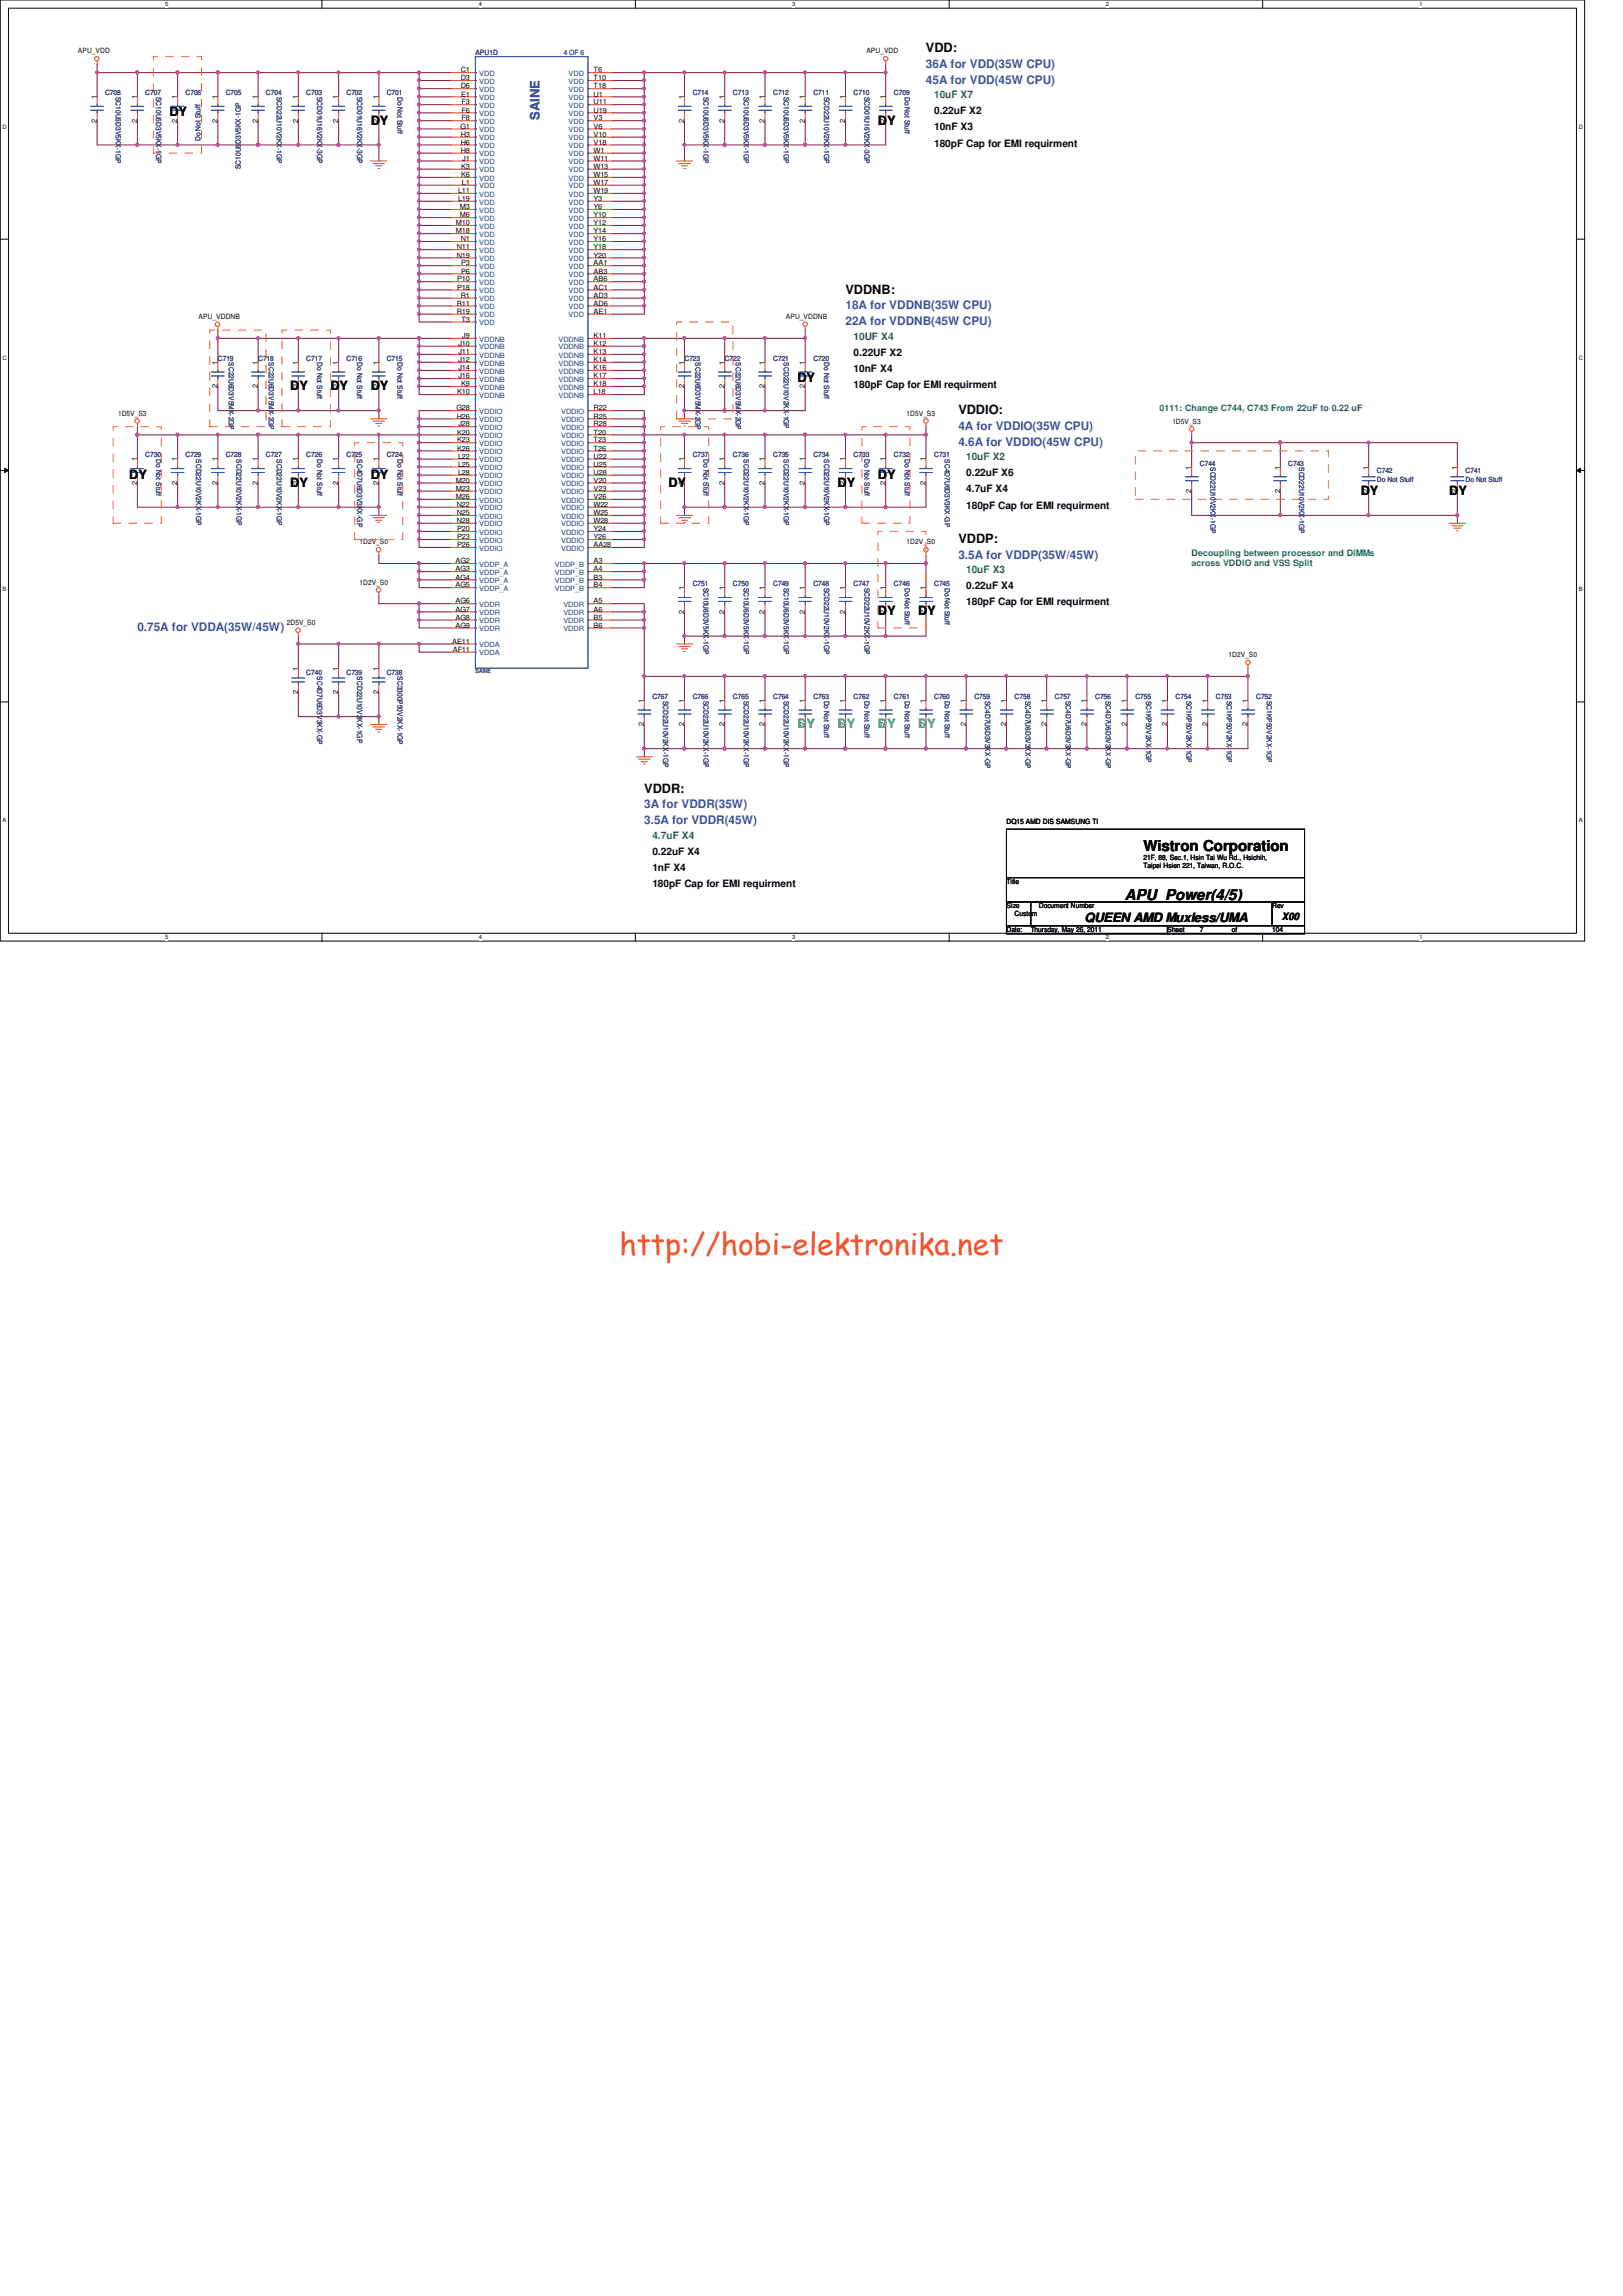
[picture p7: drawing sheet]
<svg xmlns="http://www.w3.org/2000/svg" width="210mm" height="297mm" viewBox="0 0 210 297" stroke-linecap="round" stroke-linejoin="round" font-family="sans-serif">
<defs><g id="words">
<text font-size="3.9" fill="#f15722" x="80.1" y="162.4">http://hobi-elektronika.net</text>
<g font-size="1.9" fill="#040505">
<text x="148" y="110.2">Wistron Corporation</text>
<text x="145.5" y="116.5">APU_Power(4/5)</text>
</g>
<g font-size="1.7" fill="#040505">
<text x="119.8" y="6.7">VDD:</text>
<text x="21.9" y="15.1">DY</text>
<text x="48" y="16.1">DY</text>
<text x="113.6" y="16.1">DY</text>
<text x="109.4" y="38">VDDNB:</text>
<text x="37.5" y="50.5">DY</text>
<text x="42.8" y="50.5">DY</text>
<text x="48" y="50.5">DY</text>
<text x="103.2" y="49.4">DY</text>
<text x="124" y="53.6">VDDIO:</text>
<text x="16.7" y="61.9">DY</text>
<text x="37.5" y="63">DY</text>
<text x="48" y="61.9">DY</text>
<text x="86.5" y="63">DY</text>
<text x="108.4" y="63">DY</text>
<text x="113.6" y="61.9">DY</text>
<text x="176.1" y="64">DY</text>
<text x="187.5" y="64">DY</text>
<text x="124" y="70.3">VDDP:</text>
<text x="113.6" y="79.6">DY</text>
<text x="118.8" y="79.6">DY</text>
<text x="83.4" y="102.6">VDDR:</text>
<text x="140.3" y="119.3">QUEEN AMD Muxless/UMA</text>
</g>
<text font-size="1.7" fill="#3a53a4" x="69.8" y="15.5" transform="rotate(-90 69.8 15.5)">SAINE</text>
<g font-size="1.7" fill="#6abd46">
<text x="103.2" y="94.2">DY</text>
<text x="108.4" y="94.2">DY</text>
<text x="113.6" y="94.2">DY</text>
<text x="118.8" y="94.2">DY</text>
</g>
<g font-size="1.5" fill="#3a53a4">
<text x="119.8" y="8.8">36A for VDD(35W CPU)</text>
<text x="119.8" y="10.8">45A for VDD(45W CPU)</text>
<text x="109.4" y="40">18A for VDDNB(35W CPU)</text>
<text x="109.4" y="42.1">22A for VDDNB(45W CPU)</text>
<text x="124" y="57.7">4.6A for VDDIO(45W CPU)</text>
<text x="124" y="55.6">4A for VDDIO(35W CPU)</text>
<text x="124" y="72.3">3.5A for VDDP(35W/45W)</text>
<text x="17.8" y="81.7">0.75A for VDDA(35W/45W)</text>
<text x="83.3" y="104.6">3A for VDDR(35W)</text>
<text x="83.3" y="106.6">3.5A for VDDR(45W)</text>
</g>
<g font-size="1.3" fill="#0a8141">
<text x="120.9" y="12.7">10uF X7</text>
<text x="110.4" y="43.9">10UF X4</text>
<text x="125" y="59.6">10uF X2</text>
<text x="125" y="74.1">10uF X3</text>
<text x="84.4" y="108.5">4.7uF X4</text>
</g>
<g font-size="1.3" fill="#040505">
<text x="120.9" y="14.8">0.22uF X2</text>
<text x="120.9" y="16.8">10nF X3</text>
<text x="120.9" y="19">180pF Cap for EMI requirment</text>
<text x="110.4" y="46">0.22UF X2</text>
<text x="110.4" y="50.2">180pF Cap for EMI requirment</text>
<text x="110.4" y="48.1">10nF X4</text>
<text x="125" y="63.7">4.7uF X4</text>
<text x="125" y="61.6">0.22uF X6</text>
<text x="125" y="65.8">180pF Cap for EMI requirment</text>
<text x="125" y="76.2">0.22uF X4</text>
<text x="125" y="78.3">180pF Cap for EMI requirment</text>
<text x="84.4" y="110.6">0.22uF X4</text>
<text x="84.4" y="112.7">1nF X4</text>
<text x="84.4" y="114.8">180pF Cap for EMI requirment</text>
<text x="165.9" y="119.1">X00</text>
</g>
<g font-size="1.1" fill="#0a8141">
<text x="150" y="53.1">0111: Change C744, C743 From 22uF to 0.22 uF</text>
<text x="154.2" y="71.9">Decoupling between processor and DIMMs</text>
<text x="154.2" y="73.3">across VDDIO and VSS Split</text>
</g>
<g font-size=".9" fill="#040505">
<text x="10.1" y="6.9">APU_VDD</text>
<text x="59.6" y="11.4">D6</text>
<text x="59.6" y="10.4">D3</text>
<text x="59.6" y="9.4">C1</text>
<text x="76.8" y="11.4">T18</text>
<text x="76.8" y="10.4">T10</text>
<text x="76.8" y="9.4">T6</text>
<text x="112.1" y="6.9">APU_VDD</text>
<text x="12.5" y="15.9" transform="rotate(-90 12.5 15.9)">2</text>
<text x="12.5" y="12.8" transform="rotate(-90 12.5 12.8)">1</text>
<text x="17.7" y="15.9" transform="rotate(-90 17.7 15.9)">2</text>
<text x="17.7" y="12.8" transform="rotate(-90 17.7 12.8)">1</text>
<text x="22.9" y="15.9" transform="rotate(-90 22.9 15.9)">2</text>
<text x="22.9" y="12.8" transform="rotate(-90 22.9 12.8)">1</text>
<text x="28.1" y="15.9" transform="rotate(-90 28.1 15.9)">2</text>
<text x="28.1" y="12.8" transform="rotate(-90 28.1 12.8)">1</text>
<text x="33.4" y="15.9" transform="rotate(-90 33.4 15.9)">2</text>
<text x="33.4" y="12.8" transform="rotate(-90 33.4 12.8)">1</text>
<text x="38.6" y="15.9" transform="rotate(-90 38.6 15.9)">2</text>
<text x="38.6" y="12.8" transform="rotate(-90 38.6 12.8)">1</text>
<text x="43.8" y="15.9" transform="rotate(-90 43.8 15.9)">2</text>
<text x="43.8" y="12.8" transform="rotate(-90 43.8 12.8)">1</text>
<text x="49" y="15.9" transform="rotate(-90 49 15.9)">2</text>
<text x="49" y="12.8" transform="rotate(-90 49 12.8)">1</text>
<text x="59.6" y="16.6">G1</text>
<text x="59.6" y="17.7">H3</text>
<text x="59.6" y="12.5">E1</text>
<text x="59.7" y="15.6">F8</text>
<text x="59.7" y="14.6">F6</text>
<text x="59.7" y="13.5">F3</text>
<text x="76.8" y="17.7">V10</text>
<text x="76.8" y="16.6">V6</text>
<text x="76.8" y="15.6">V3</text>
<text x="76.8" y="14.6">U19</text>
<text x="76.8" y="13.5">U11</text>
<text x="76.8" y="12.5">U1</text>
<text x="88.5" y="15.9" transform="rotate(-90 88.5 15.9)">2</text>
<text x="88.5" y="12.8" transform="rotate(-90 88.5 12.8)">1</text>
<text x="93.7" y="15.9" transform="rotate(-90 93.7 15.9)">2</text>
<text x="93.7" y="12.8" transform="rotate(-90 93.7 12.8)">1</text>
<text x="98.9" y="15.9" transform="rotate(-90 98.9 15.9)">2</text>
<text x="98.9" y="12.8" transform="rotate(-90 98.9 12.8)">1</text>
<text x="104.1" y="15.9" transform="rotate(-90 104.1 15.9)">2</text>
<text x="104.1" y="12.8" transform="rotate(-90 104.1 12.8)">1</text>
<text x="109.3" y="15.9" transform="rotate(-90 109.3 15.9)">2</text>
<text x="109.3" y="12.8" transform="rotate(-90 109.3 12.8)">1</text>
<text x="114.6" y="15.9" transform="rotate(-90 114.6 15.9)">2</text>
<text x="114.6" y="12.8" transform="rotate(-90 114.6 12.8)">1</text>
<text x="59.6" y="19.8">H8</text>
<text x="59.6" y="18.7">H6</text>
<text x="59.6" y="22.9">K6</text>
<text x="59.6" y="21.8">K3</text>
<text x="59.8" y="23.9">L1</text>
<text x="59.8" y="20.8">J1</text>
<text x="76.8" y="23.9">W17</text>
<text x="76.8" y="22.9">W15</text>
<text x="76.8" y="21.8">W13</text>
<text x="76.8" y="20.8">W11</text>
<text x="76.8" y="19.8">W1</text>
<text x="76.8" y="18.7">V18</text>
<text x="59" y="29.1">M10</text>
<text x="59.3" y="26">L19</text>
<text x="59.3" y="25">L11</text>
<text x="59.5" y="28.1">M6</text>
<text x="59.5" y="27.1">M3</text>
<text x="76.8" y="29.1">Y12</text>
<text x="76.8" y="28.1">Y10</text>
<text x="76.8" y="27.1">Y6</text>
<text x="76.8" y="26">Y3</text>
<text x="76.8" y="25">W19</text>
<text x="59" y="30.2">M18</text>
<text x="59.1" y="33.3">N19</text>
<text x="59.1" y="32.3">N11</text>
<text x="59.6" y="31.2">N1</text>
<text x="59.6" y="35.4">P6</text>
<text x="59.6" y="34.3">P3</text>
<text x="76.8" y="35.4">AB3</text>
<text x="76.8" y="34.3">AA1</text>
<text x="76.8" y="33.3">Y20</text>
<text x="76.8" y="32.3">Y18</text>
<text x="76.8" y="31.2">Y16</text>
<text x="76.8" y="30.2">Y14</text>
<text x="25.7" y="41.3">APU_VDDNB</text>
<text x="59.1" y="40.6">R19</text>
<text x="59.1" y="39.5">R11</text>
<text x="59.1" y="37.5">P18</text>
<text x="59.1" y="36.4">P10</text>
<text x="59.6" y="38.5">R1</text>
<text x="59.7" y="41.6">T3</text>
<text x="76.8" y="40.6">AE1</text>
<text x="76.8" y="39.5">AD6</text>
<text x="76.8" y="38.5">AD3</text>
<text x="76.8" y="37.5">AC1</text>
<text x="76.8" y="36.4">AB6</text>
<text x="101.7" y="41.3">APU_VDDNB</text>
<text x="28.1" y="47.2" transform="rotate(-90 28.1 47.2)">1</text>
<text x="33.4" y="47.2" transform="rotate(-90 33.4 47.2)">1</text>
<text x="38.6" y="47.2" transform="rotate(-90 38.6 47.2)">1</text>
<text x="43.8" y="47.2" transform="rotate(-90 43.8 47.2)">1</text>
<text x="49" y="47.2" transform="rotate(-90 49 47.2)">1</text>
<text x="59.3" y="47.9">J14</text>
<text x="59.3" y="46.8">J12</text>
<text x="59.3" y="45.8">J11</text>
<text x="59.3" y="44.7">J10</text>
<text x="59.8" y="43.7">J9</text>
<text x="76.8" y="47.9">K16</text>
<text x="76.8" y="46.8">K14</text>
<text x="76.8" y="45.8">K13</text>
<text x="76.8" y="44.7">K12</text>
<text x="76.8" y="43.7">K11</text>
<text x="88.5" y="47.2" transform="rotate(-90 88.5 47.2)">1</text>
<text x="93.7" y="47.2" transform="rotate(-90 93.7 47.2)">1</text>
<text x="98.9" y="47.2" transform="rotate(-90 98.9 47.2)">1</text>
<text x="104.1" y="47.2" transform="rotate(-90 104.1 47.2)">1</text>
<text x="15.3" y="53.8">1D5V_S3</text>
<text x="28.1" y="50.2" transform="rotate(-90 28.1 50.2)">2</text>
<text x="33.4" y="50.2" transform="rotate(-90 33.4 50.2)">2</text>
<text x="38.6" y="50.2" transform="rotate(-90 38.6 50.2)">2</text>
<text x="43.8" y="50.2" transform="rotate(-90 43.8 50.2)">2</text>
<text x="49" y="50.2" transform="rotate(-90 49 50.2)">2</text>
<text x="59.1" y="53.1">G28</text>
<text x="59.1" y="51">K10</text>
<text x="59.3" y="48.9">J16</text>
<text x="59.6" y="50">K9</text>
<text x="76.8" y="53.1">R22</text>
<text x="76.8" y="51">L18</text>
<text x="76.8" y="50">K18</text>
<text x="76.8" y="48.9">K17</text>
<text x="88.5" y="50.2" transform="rotate(-90 88.5 50.2)">2</text>
<text x="93.7" y="50.2" transform="rotate(-90 93.7 50.2)">2</text>
<text x="98.9" y="50.2" transform="rotate(-90 98.9 50.2)">2</text>
<text x="104.1" y="50.2" transform="rotate(-90 104.1 50.2)">2</text>
<text x="117.3" y="53.8">1D5V_S3</text>
<text x="17.7" y="59.7" transform="rotate(-90 17.7 59.7)">1</text>
<text x="22.9" y="59.7" transform="rotate(-90 22.9 59.7)">1</text>
<text x="28.1" y="59.7" transform="rotate(-90 28.1 59.7)">1</text>
<text x="33.4" y="59.7" transform="rotate(-90 33.4 59.7)">1</text>
<text x="38.6" y="59.7" transform="rotate(-90 38.6 59.7)">1</text>
<text x="43.8" y="59.7" transform="rotate(-90 43.8 59.7)">1</text>
<text x="49" y="59.7" transform="rotate(-90 49 59.7)">1</text>
<text x="59.1" y="54.1">H26</text>
<text x="59.1" y="58.3">K26</text>
<text x="59.1" y="57.2">K23</text>
<text x="59.1" y="56.2">K20</text>
<text x="59.3" y="59.4">L22</text>
<text x="59.3" y="55.2">J28</text>
<text x="76.8" y="59.4">U22</text>
<text x="76.8" y="58.3">T26</text>
<text x="76.8" y="57.2">T23</text>
<text x="76.8" y="56.2">T20</text>
<text x="76.8" y="55.2">R28</text>
<text x="76.8" y="54.1">R25</text>
<text x="88.5" y="59.7" transform="rotate(-90 88.5 59.7)">1</text>
<text x="93.7" y="59.7" transform="rotate(-90 93.7 59.7)">1</text>
<text x="98.9" y="59.7" transform="rotate(-90 98.9 59.7)">1</text>
<text x="104.1" y="59.7" transform="rotate(-90 104.1 59.7)">1</text>
<text x="109.3" y="59.7" transform="rotate(-90 109.3 59.7)">1</text>
<text x="114.6" y="59.7" transform="rotate(-90 114.6 59.7)">1</text>
<text x="119.8" y="59.7" transform="rotate(-90 119.8 59.7)">1</text>
<text x="151.7" y="54.8">1D5V_S3</text>
<text x="17.7" y="62.7" transform="rotate(-90 17.7 62.7)">2</text>
<text x="22.9" y="62.7" transform="rotate(-90 22.9 62.7)">2</text>
<text x="28.1" y="62.7" transform="rotate(-90 28.1 62.7)">2</text>
<text x="33.4" y="62.7" transform="rotate(-90 33.4 62.7)">2</text>
<text x="38.6" y="62.7" transform="rotate(-90 38.6 62.7)">2</text>
<text x="43.8" y="62.7" transform="rotate(-90 43.8 62.7)">2</text>
<text x="49" y="62.7" transform="rotate(-90 49 62.7)">2</text>
<text x="59" y="64.6">M26</text>
<text x="59" y="63.5">M23</text>
<text x="59" y="62.4">M20</text>
<text x="59.1" y="65.6">N22</text>
<text x="59.3" y="61.4">L28</text>
<text x="59.3" y="60.4">L25</text>
<text x="76.8" y="65.6">W22</text>
<text x="76.8" y="64.6">V26</text>
<text x="76.8" y="63.5">V23</text>
<text x="76.8" y="62.4">V20</text>
<text x="76.8" y="61.4">U28</text>
<text x="76.8" y="60.4">U25</text>
<text x="88.5" y="62.7" transform="rotate(-90 88.5 62.7)">2</text>
<text x="93.7" y="62.7" transform="rotate(-90 93.7 62.7)">2</text>
<text x="98.9" y="62.7" transform="rotate(-90 98.9 62.7)">2</text>
<text x="104.1" y="62.7" transform="rotate(-90 104.1 62.7)">2</text>
<text x="109.3" y="62.7" transform="rotate(-90 109.3 62.7)">2</text>
<text x="114.6" y="62.7" transform="rotate(-90 114.6 62.7)">2</text>
<text x="119.8" y="62.7" transform="rotate(-90 119.8 62.7)">2</text>
<text x="154.1" y="63.8" transform="rotate(-90 154.1 63.8)">2</text>
<text x="154.1" y="60.7" transform="rotate(-90 154.1 60.7)">1</text>
<text x="165.6" y="63.8" transform="rotate(-90 165.6 63.8)">2</text>
<text x="165.6" y="60.7" transform="rotate(-90 165.6 60.7)">1</text>
<text x="177" y="63.8" transform="rotate(-90 177 63.8)">2</text>
<text x="177" y="60.7" transform="rotate(-90 177 60.7)">1</text>
<text x="188.5" y="63.8" transform="rotate(-90 188.5 63.8)">2</text>
<text x="188.5" y="60.7" transform="rotate(-90 188.5 60.7)">1</text>
<text x="46.5" y="70.4">1D2V_S0</text>
<text x="59.1" y="67.6">N28</text>
<text x="59.1" y="66.6">N25</text>
<text x="59.1" y="70.8">P26</text>
<text x="59.1" y="69.8">P23</text>
<text x="59.1" y="68.7">P20</text>
<text x="76.8" y="70.8">AA28</text>
<text x="76.8" y="69.8">Y26</text>
<text x="76.8" y="68.7">Y24</text>
<text x="76.8" y="67.6">W28</text>
<text x="76.8" y="66.6">W25</text>
<text x="117.3" y="70.4">1D2V_S0</text>
<text x="46.5" y="75.6">1D2V_S0</text>
<text x="58.9" y="76">AG5</text>
<text x="58.9" y="75">AG4</text>
<text x="58.9" y="73.9">AG3</text>
<text x="58.9" y="72.9">AG2</text>
<text x="76.8" y="76">B4</text>
<text x="76.8" y="75">B3</text>
<text x="76.8" y="73.9">A4</text>
<text x="76.8" y="72.9">A3</text>
<text x="88.5" y="76.4" transform="rotate(-90 88.5 76.4)">1</text>
<text x="93.7" y="76.4" transform="rotate(-90 93.7 76.4)">1</text>
<text x="98.9" y="76.4" transform="rotate(-90 98.9 76.4)">1</text>
<text x="104.1" y="76.4" transform="rotate(-90 104.1 76.4)">1</text>
<text x="109.3" y="76.4" transform="rotate(-90 109.3 76.4)">1</text>
<text x="114.6" y="76.4" transform="rotate(-90 114.6 76.4)">1</text>
<text x="119.8" y="76.4" transform="rotate(-90 119.8 76.4)">1</text>
<text x="37.1" y="80.9">2D5V_S0</text>
<text x="58.5" y="83.3">AE11</text>
<text x="58.9" y="81.2">AG9</text>
<text x="58.9" y="80.2">AG8</text>
<text x="58.9" y="79.1">AG7</text>
<text x="58.9" y="78.1">AG6</text>
<text x="76.8" y="81.2">B6</text>
<text x="76.8" y="80.2">B5</text>
<text x="76.8" y="79.1">A6</text>
<text x="76.8" y="78.1">A5</text>
<text x="88.5" y="79.4" transform="rotate(-90 88.5 79.4)">2</text>
<text x="93.7" y="79.4" transform="rotate(-90 93.7 79.4)">2</text>
<text x="98.9" y="79.4" transform="rotate(-90 98.9 79.4)">2</text>
<text x="104.1" y="79.4" transform="rotate(-90 104.1 79.4)">2</text>
<text x="109.3" y="79.4" transform="rotate(-90 109.3 79.4)">2</text>
<text x="114.6" y="79.4" transform="rotate(-90 114.6 79.4)">2</text>
<text x="119.8" y="79.4" transform="rotate(-90 119.8 79.4)">2</text>
<text x="38.6" y="89.8" transform="rotate(-90 38.6 89.8)">2</text>
<text x="38.6" y="86.8" transform="rotate(-90 38.6 86.8)">1</text>
<text x="43.8" y="89.8" transform="rotate(-90 43.8 89.8)">2</text>
<text x="43.8" y="86.8" transform="rotate(-90 43.8 86.8)">1</text>
<text x="49" y="89.8" transform="rotate(-90 49 89.8)">2</text>
<text x="49" y="86.8" transform="rotate(-90 49 86.8)">1</text>
<text x="58.6" y="84.3">AF11</text>
<text x="159" y="85">1D2V_S0</text>
<text x="83.3" y="94" transform="rotate(-90 83.3 94)">2</text>
<text x="83.3" y="90.9" transform="rotate(-90 83.3 90.9)">1</text>
<text x="88.5" y="94" transform="rotate(-90 88.5 94)">2</text>
<text x="88.5" y="90.9" transform="rotate(-90 88.5 90.9)">1</text>
<text x="93.7" y="94" transform="rotate(-90 93.7 94)">2</text>
<text x="93.7" y="90.9" transform="rotate(-90 93.7 90.9)">1</text>
<text x="98.9" y="94" transform="rotate(-90 98.9 94)">2</text>
<text x="98.9" y="90.9" transform="rotate(-90 98.9 90.9)">1</text>
<text x="104.1" y="94" transform="rotate(-90 104.1 94)">2</text>
<text x="104.1" y="90.9" transform="rotate(-90 104.1 90.9)">1</text>
<text x="109.3" y="94" transform="rotate(-90 109.3 94)">2</text>
<text x="109.3" y="90.9" transform="rotate(-90 109.3 90.9)">1</text>
<text x="114.6" y="94" transform="rotate(-90 114.6 94)">2</text>
<text x="114.6" y="90.9" transform="rotate(-90 114.6 90.9)">1</text>
<text x="119.8" y="94" transform="rotate(-90 119.8 94)">2</text>
<text x="119.8" y="90.9" transform="rotate(-90 119.8 90.9)">1</text>
<text x="125" y="94" transform="rotate(-90 125 94)">2</text>
<text x="125" y="90.9" transform="rotate(-90 125 90.9)">1</text>
<text x="130.2" y="94" transform="rotate(-90 130.2 94)">2</text>
<text x="130.2" y="90.9" transform="rotate(-90 130.2 90.9)">1</text>
<text x="135.4" y="94" transform="rotate(-90 135.4 94)">2</text>
<text x="135.4" y="90.9" transform="rotate(-90 135.4 90.9)">1</text>
<text x="140.6" y="94" transform="rotate(-90 140.6 94)">2</text>
<text x="140.6" y="90.9" transform="rotate(-90 140.6 90.9)">1</text>
<text x="145.8" y="94" transform="rotate(-90 145.8 94)">2</text>
<text x="145.8" y="90.9" transform="rotate(-90 145.8 90.9)">1</text>
<text x="151" y="94" transform="rotate(-90 151 94)">2</text>
<text x="151" y="90.9" transform="rotate(-90 151 90.9)">1</text>
<text x="156.2" y="94" transform="rotate(-90 156.2 94)">2</text>
<text x="156.2" y="90.9" transform="rotate(-90 156.2 90.9)">1</text>
<text x="161.4" y="94" transform="rotate(-90 161.4 94)">2</text>
<text x="161.4" y="90.9" transform="rotate(-90 161.4 90.9)">1</text>
<text x="130.2" y="106.6">DQ15 AMD DIS SAMSUNG TI</text>
<text x="148" y="111.3">21F, 88, Sec.1, Hsin Tai Wu Rd., Hsichih,</text>
<text x="148" y="112.4">Taipei Hsien 221, Taiwan, R.O.C.</text>
<text x="130.2" y="114.4">Title</text>
<text x="130.2" y="117.5">Size</text>
<text x="131.3" y="118.5">Custom</text>
<text x="134.4" y="117.5">Document Number</text>
<text x="164.6" y="117.5">Rev</text>
<text x="130.2" y="120.6">Date:</text>
<text x="133.3" y="120.6">Thursday, May 26, 2011</text>
<text x="151" y="120.6">Sheet</text>
<text x="155.2" y="120.6">7</text>
<text x="159.4" y="120.6">of</text>
<text x="164.6" y="120.6">104</text>
</g>
<g font-size=".9" fill="#2d2d72">
<text x="61.5" y="7.1">APU1D</text>
<text x="13.6" y="12.3">C708</text>
<text x="15" y="12.5" transform="rotate(90 15 12.5)">SC10U6D3V5KX-1GP</text>
<text x="18.8" y="12.3">C707</text>
<text x="20.2" y="12.5" transform="rotate(90 20.2 12.5)">SC10U6D3V5KX-1GP</text>
<text x="24" y="12.3">C706</text>
<text x="29.2" y="12.3">C705</text>
<text x="34.4" y="12.3">C704</text>
<text x="35.8" y="12.5" transform="rotate(90 35.8 12.5)">SCD22U10V2KX-1GP</text>
<text x="39.6" y="12.3">C703</text>
<text x="41" y="12.5" transform="rotate(90 41 12.5)">SCD01U16V2KX-3GP</text>
<text x="44.8" y="12.3">C702</text>
<text x="46.2" y="12.5" transform="rotate(90 46.2 12.5)">SCD01U16V2KX-3GP</text>
<text x="50" y="12.3">C701</text>
<text x="51.4" y="12.5" transform="rotate(90 51.4 12.5)">Do Not Stuff</text>
<text x="89.6" y="12.3">C714</text>
<text x="91" y="12.5" transform="rotate(90 91 12.5)">SC10U6D3V5KX-1GP</text>
<text x="94.8" y="12.3">C713</text>
<text x="96.2" y="12.5" transform="rotate(90 96.2 12.5)">SC10U6D3V5KX-1GP</text>
<text x="100" y="12.3">C712</text>
<text x="101.4" y="12.5" transform="rotate(90 101.4 12.5)">SC10U6D3V5KX-1GP</text>
<text x="105.2" y="12.3">C711</text>
<text x="106.6" y="12.5" transform="rotate(90 106.6 12.5)">SCD22U10V2KX-1GP</text>
<text x="110.4" y="12.3">C710</text>
<text x="111.8" y="12.5" transform="rotate(90 111.8 12.5)">SCD01U16V2KX-3GP</text>
<text x="115.7" y="12.3">C709</text>
<text x="117" y="12.5" transform="rotate(90 117 12.5)">Do Not Stuff</text>
<text x="25.9" y="18.2" transform="rotate(-90 25.9 18.2)">Do Not Stuff</text>
<text x="31.2" y="21.9" transform="rotate(-90 31.2 21.9)">SC10U6D3V5KX-1GP</text>
<text x="28.2" y="46.7">C719</text>
<text x="29.6" y="46.9" transform="rotate(90 29.6 46.9)">SC22U6D3V5MX-2GP</text>
<text x="33.4" y="46.7">C718</text>
<text x="34.8" y="46.9" transform="rotate(90 34.8 46.9)">SC22U6D3V5MX-2GP</text>
<text x="39.6" y="46.7">C717</text>
<text x="41" y="46.9" transform="rotate(90 41 46.9)">Do Not Stuff</text>
<text x="44.8" y="46.7">C716</text>
<text x="46.2" y="46.9" transform="rotate(90 46.2 46.9)">Do Not Stuff</text>
<text x="50" y="46.7">C715</text>
<text x="51.4" y="46.9" transform="rotate(90 51.4 46.9)">Do Not Stuff</text>
<text x="88.6" y="46.7">C723</text>
<text x="90" y="46.9" transform="rotate(90 90 46.9)">SC22U6D3V5MX-2GP</text>
<text x="93.8" y="46.7">C722</text>
<text x="95.2" y="46.9" transform="rotate(90 95.2 46.9)">SC22U6D3V5MX-2GP</text>
<text x="100" y="46.7">C721</text>
<text x="101.4" y="46.9" transform="rotate(90 101.4 46.9)">SCD22U10V2KX-1GP</text>
<text x="105.2" y="46.7">C720</text>
<text x="106.6" y="46.9" transform="rotate(90 106.6 46.9)">Do Not Stuff</text>
<text x="18.8" y="59.2">C730</text>
<text x="20.2" y="59.4" transform="rotate(90 20.2 59.4)">Do Not Stuff</text>
<text x="24" y="59.2">C729</text>
<text x="25.4" y="59.4" transform="rotate(90 25.4 59.4)">SCD22U10V2KX-1GP</text>
<text x="29.2" y="59.2">C728</text>
<text x="30.6" y="59.4" transform="rotate(90 30.6 59.4)">SCD22U10V2KX-1GP</text>
<text x="34.4" y="59.2">C727</text>
<text x="35.8" y="59.4" transform="rotate(90 35.8 59.4)">SCD22U10V2KX-1GP</text>
<text x="39.6" y="59.2">C726</text>
<text x="41" y="59.4" transform="rotate(90 41 59.4)">Do Not Stuff</text>
<text x="44.8" y="59.2">C725</text>
<text x="46.2" y="59.4" transform="rotate(90 46.2 59.4)">SC4D7U6D3V3KX-GP</text>
<text x="50" y="59.2">C724</text>
<text x="51.4" y="59.4" transform="rotate(90 51.4 59.4)">Do Not Stuff</text>
<text x="89.6" y="59.2">C737</text>
<text x="91" y="59.4" transform="rotate(90 91 59.4)">Do Not Stuff</text>
<text x="94.8" y="59.2">C736</text>
<text x="96.2" y="59.4" transform="rotate(90 96.2 59.4)">SCD22U10V2KX-1GP</text>
<text x="100" y="59.2">C735</text>
<text x="101.4" y="59.4" transform="rotate(90 101.4 59.4)">SCD22U10V2KX-1GP</text>
<text x="105.2" y="59.2">C734</text>
<text x="106.6" y="59.4" transform="rotate(90 106.6 59.4)">SCD22U10V2KX-1GP</text>
<text x="110.4" y="59.2">C733</text>
<text x="111.8" y="59.4" transform="rotate(90 111.8 59.4)">Do Not Stuff</text>
<text x="115.7" y="59.2">C732</text>
<text x="117" y="59.4" transform="rotate(90 117 59.4)">Do Not Stuff</text>
<text x="120.9" y="59.2">C731</text>
<text x="122.3" y="59.4" transform="rotate(90 122.3 59.4)">SC4D7U6D3V3KX-GP</text>
<text x="155.2" y="60.2">C744</text>
<text x="156.6" y="60.4" transform="rotate(90 156.6 60.4)">SCD22U10V2KX-1GP</text>
<text x="166.7" y="60.2">C743</text>
<text x="168.1" y="60.4" transform="rotate(90 168.1 60.4)">SCD22U10V2KX-1GP</text>
<text x="178.1" y="61.3">C742</text>
<text x="178.1" y="62.3">Do Not Stuff</text>
<text x="189.6" y="61.3">C741</text>
<text x="189.6" y="62.3">Do Not Stuff</text>
<text x="89.6" y="75.9">C751</text>
<text x="91" y="76" transform="rotate(90 91 76)">SC10U6D3V5KX-1GP</text>
<text x="94.8" y="75.9">C750</text>
<text x="96.2" y="76" transform="rotate(90 96.2 76)">SC10U6D3V5KX-1GP</text>
<text x="100" y="75.9">C749</text>
<text x="101.4" y="76" transform="rotate(90 101.4 76)">SC10U6D3V5KX-1GP</text>
<text x="105.2" y="75.9">C748</text>
<text x="106.6" y="76" transform="rotate(90 106.6 76)">SCD22U10V2KX-1GP</text>
<text x="110.4" y="75.9">C747</text>
<text x="111.8" y="76" transform="rotate(90 111.8 76)">SCD22U10V2KX-1GP</text>
<text x="115.7" y="75.9">C746</text>
<text x="117" y="76" transform="rotate(90 117 76)">Do Not Stuff</text>
<text x="120.9" y="75.9">C745</text>
<text x="122.3" y="76" transform="rotate(90 122.3 76)">Do Not Stuff</text>
<text x="39.6" y="87.3">C740</text>
<text x="41" y="87.5" transform="rotate(90 41 87.5)">SC4D7U6D3V3KX-GP</text>
<text x="44.8" y="87.3">C739</text>
<text x="46.2" y="87.5" transform="rotate(90 46.2 87.5)">SCD22U10V2KX-1GP</text>
<text x="50" y="87.3">C738</text>
<text x="51.4" y="87.5" transform="rotate(90 51.4 87.5)">SC3300P50V2KX-1GP</text>
<text x="84.4" y="90.4">C767</text>
<text x="85.8" y="90.6" transform="rotate(90 85.8 90.6)">SCD22U10V2KX-1GP</text>
<text x="89.6" y="90.4">C766</text>
<text x="91" y="90.6" transform="rotate(90 91 90.6)">SCD22U10V2KX-1GP</text>
<text x="94.8" y="90.4">C765</text>
<text x="96.2" y="90.6" transform="rotate(90 96.2 90.6)">SCD22U10V2KX-1GP</text>
<text x="100" y="90.4">C764</text>
<text x="101.4" y="90.6" transform="rotate(90 101.4 90.6)">SCD22U10V2KX-1GP</text>
<text x="105.2" y="90.4">C763</text>
<text x="106.6" y="90.6" transform="rotate(90 106.6 90.6)">Do Not Stuff</text>
<text x="110.4" y="90.4">C762</text>
<text x="111.8" y="90.6" transform="rotate(90 111.8 90.6)">Do Not Stuff</text>
<text x="115.7" y="90.4">C761</text>
<text x="117" y="90.6" transform="rotate(90 117 90.6)">Do Not Stuff</text>
<text x="120.9" y="90.4">C760</text>
<text x="122.3" y="90.6" transform="rotate(90 122.3 90.6)">Do Not Stuff</text>
<text x="126.1" y="90.4">C759</text>
<text x="127.5" y="90.6" transform="rotate(90 127.5 90.6)">SC4D7U6D3V3KX-GP</text>
<text x="131.3" y="90.4">C758</text>
<text x="132.7" y="90.6" transform="rotate(90 132.7 90.6)">SC4D7U6D3V3KX-GP</text>
<text x="136.5" y="90.4">C757</text>
<text x="137.9" y="90.6" transform="rotate(90 137.9 90.6)">SC4D7U6D3V3KX-GP</text>
<text x="141.7" y="90.4">C756</text>
<text x="143.1" y="90.6" transform="rotate(90 143.1 90.6)">SC4D7U6D3V3KX-GP</text>
<text x="146.9" y="90.4">C755</text>
<text x="148.3" y="90.6" transform="rotate(90 148.3 90.6)">SC1KP50V2KX-1GP</text>
<text x="152.1" y="90.4">C754</text>
<text x="153.5" y="90.6" transform="rotate(90 153.5 90.6)">SC1KP50V2KX-1GP</text>
<text x="157.3" y="90.4">C753</text>
<text x="158.7" y="90.6" transform="rotate(90 158.7 90.6)">SC1KP50V2KX-1GP</text>
<text x="162.5" y="90.4">C752</text>
<text x="163.9" y="90.6" transform="rotate(90 163.9 90.6)">SC1KP50V2KX-1GP</text>
</g>
<g font-size=".9" fill="#1d437e">
<text x="62" y="11.9">VDD</text>
<text x="62" y="10.8">VDD</text>
<text x="62" y="9.8">VDD</text>
<text x="73.6" y="11.9">VDD</text>
<text x="73.6" y="10.8">VDD</text>
<text x="73.6" y="9.8">VDD</text>
<text x="62" y="17.1">VDD</text>
<text x="62" y="16">VDD</text>
<text x="62" y="15">VDD</text>
<text x="62" y="14">VDD</text>
<text x="62" y="13">VDD</text>
<text x="73.6" y="17.1">VDD</text>
<text x="73.6" y="16">VDD</text>
<text x="73.6" y="15">VDD</text>
<text x="73.6" y="14">VDD</text>
<text x="73.6" y="13">VDD</text>
<text x="62" y="23.4">VDD</text>
<text x="62" y="22.3">VDD</text>
<text x="62" y="21.3">VDD</text>
<text x="62" y="20.2">VDD</text>
<text x="62" y="19.2">VDD</text>
<text x="62" y="18.2">VDD</text>
<text x="73.6" y="23.4">VDD</text>
<text x="73.6" y="22.3">VDD</text>
<text x="73.6" y="21.3">VDD</text>
<text x="73.6" y="20.2">VDD</text>
<text x="73.6" y="19.2">VDD</text>
<text x="73.6" y="18.2">VDD</text>
<text x="62" y="29.6">VDD</text>
<text x="62" y="28.6">VDD</text>
<text x="62" y="27.5">VDD</text>
<text x="62" y="26.5">VDD</text>
<text x="62" y="25.4">VDD</text>
<text x="62" y="24.4">VDD</text>
<text x="73.6" y="29.6">VDD</text>
<text x="73.6" y="28.6">VDD</text>
<text x="73.6" y="27.5">VDD</text>
<text x="73.6" y="26.5">VDD</text>
<text x="73.6" y="25.4">VDD</text>
<text x="73.6" y="24.4">VDD</text>
<text x="62" y="35.9">VDD</text>
<text x="62" y="34.8">VDD</text>
<text x="62" y="33.8">VDD</text>
<text x="62" y="32.7">VDD</text>
<text x="62" y="31.7">VDD</text>
<text x="62" y="30.6">VDD</text>
<text x="73.6" y="35.9">VDD</text>
<text x="73.6" y="34.8">VDD</text>
<text x="73.6" y="33.8">VDD</text>
<text x="73.6" y="32.7">VDD</text>
<text x="73.6" y="31.7">VDD</text>
<text x="73.6" y="30.6">VDD</text>
<text x="62" y="41.1">VDD</text>
<text x="62" y="40">VDD</text>
<text x="62" y="39">VDD</text>
<text x="62" y="37.9">VDD</text>
<text x="62" y="36.9">VDD</text>
<text x="73.6" y="41.1">VDD</text>
<text x="73.6" y="40">VDD</text>
<text x="73.6" y="39">VDD</text>
<text x="73.6" y="37.9">VDD</text>
<text x="73.6" y="36.9">VDD</text>
<text x="62" y="47.3">VDDNB</text>
<text x="62" y="46.3">VDDNB</text>
<text x="62" y="45.2">VDDNB</text>
<text x="62" y="44.2">VDDNB</text>
<text x="62" y="42.1">VDD</text>
<text x="72.3" y="47.3">VDDNB</text>
<text x="72.3" y="46.3">VDDNB</text>
<text x="72.3" y="45.2">VDDNB</text>
<text x="72.3" y="44.2">VDDNB</text>
<text x="62" y="53.6">VDDIO</text>
<text x="62" y="51.5">VDDNB</text>
<text x="62" y="50.4">VDDNB</text>
<text x="62" y="49.4">VDDNB</text>
<text x="62" y="48.3">VDDNB</text>
<text x="72.3" y="51.5">VDDNB</text>
<text x="72.3" y="50.4">VDDNB</text>
<text x="72.3" y="49.4">VDDNB</text>
<text x="72.3" y="48.3">VDDNB</text>
<text x="72.6" y="53.6">VDDIO</text>
<text x="62" y="59.8">VDDIO</text>
<text x="62" y="58.8">VDDIO</text>
<text x="62" y="57.7">VDDIO</text>
<text x="62" y="56.7">VDDIO</text>
<text x="62" y="55.6">VDDIO</text>
<text x="62" y="54.6">VDDIO</text>
<text x="72.6" y="59.8">VDDIO</text>
<text x="72.6" y="58.8">VDDIO</text>
<text x="72.6" y="57.7">VDDIO</text>
<text x="72.6" y="56.7">VDDIO</text>
<text x="72.6" y="55.6">VDDIO</text>
<text x="72.6" y="54.6">VDDIO</text>
<text x="62" y="65">VDDIO</text>
<text x="62" y="64">VDDIO</text>
<text x="62" y="62.9">VDDIO</text>
<text x="62" y="61.9">VDDIO</text>
<text x="62" y="60.8">VDDIO</text>
<text x="72.6" y="65">VDDIO</text>
<text x="72.6" y="64">VDDIO</text>
<text x="72.6" y="62.9">VDDIO</text>
<text x="72.6" y="61.9">VDDIO</text>
<text x="72.6" y="60.8">VDDIO</text>
<text x="62" y="71.2">VDDIO</text>
<text x="62" y="70.2">VDDIO</text>
<text x="62" y="69.2">VDDIO</text>
<text x="62" y="68.1">VDDIO</text>
<text x="62" y="67.1">VDDIO</text>
<text x="62" y="66">VDDIO</text>
<text x="72.6" y="71.2">VDDIO</text>
<text x="72.6" y="70.2">VDDIO</text>
<text x="72.6" y="69.2">VDDIO</text>
<text x="72.6" y="68.1">VDDIO</text>
<text x="72.6" y="67.1">VDDIO</text>
<text x="72.6" y="66">VDDIO</text>
<text x="62" y="76.5">VDDP_A</text>
<text x="62" y="75.4">VDDP_A</text>
<text x="62" y="74.4">VDDP_A</text>
<text x="62" y="73.3">VDDP_A</text>
<text x="71.8" y="76.5">VDDP_B</text>
<text x="71.8" y="75.4">VDDP_B</text>
<text x="71.8" y="74.4">VDDP_B</text>
<text x="71.8" y="73.3">VDDP_B</text>
<text x="62" y="83.7">VDDA</text>
<text x="62" y="81.7">VDDR</text>
<text x="62" y="80.6">VDDR</text>
<text x="62" y="79.6">VDDR</text>
<text x="62" y="78.5">VDDR</text>
<text x="72.9" y="81.7">VDDR</text>
<text x="72.9" y="80.6">VDDR</text>
<text x="72.9" y="79.6">VDDR</text>
<text x="72.9" y="78.5">VDDR</text>
<text x="62" y="84.8">VDDA</text>
</g>
<text font-size=".9" fill="#3a53a4" x="72.9" y="7.1">4 OF 6</text>
<g font-size=".8" fill="#040505">
<text x="21.4" y=".8">5</text>
<text x="61.9" y=".8">4</text>
<text x="102.5" y=".8">3</text>
<text x="143.1" y=".8">2</text>
<text x="183.6" y=".8">1</text>
<text x=".3" y="16.6">D</text>
<text x="204.3" y="16.6">D</text>
<text x=".3" y="46.5">C</text>
<text x="204.3" y="46.5">C</text>
<text x=".3" y="76.5">B</text>
<text x="204.3" y="76.5">B</text>
<text x=".3" y="106.4">A</text>
<text x="204.3" y="106.4">A</text>
<text x="21.4" y="121.5">5</text>
<text x="61.9" y="121.5">4</text>
<text x="102.5" y="121.5">3</text>
<text x="143.1" y="121.5">2</text>
<text x="183.6" y="121.5">1</text>
</g>
<text font-size=".7" fill="#2d2d72" x="61.5" y="87.1">SAINE</text>
</g></defs>
<path d="M0 0h205v121.8h-205zM1.1 1.1h202.9v119.6h-202.9z" fill="none" stroke="#040505" stroke-width=".13"/>
<g fill="#fff">
<path d="M21.4 .1h.4v.8h-.4z"/>
<path d="M21.4 120.9h.4v.8h-.4z"/>
</g>
<path d="M41.7 0v1.1M41.7 120.7v1.1" fill="none" stroke="#040505" stroke-width=".13"/>
<g fill="#fff">
<path d="M61.9 .1h.4v.8h-.4z"/>
<path d="M61.9 120.9h.4v.8h-.4z"/>
</g>
<path d="M82.2 0v1.1M82.2 120.7v1.1" fill="none" stroke="#040505" stroke-width=".13"/>
<g fill="#fff">
<path d="M102.5 .1h.4v.8h-.4z"/>
<path d="M102.5 120.9h.4v.8h-.4z"/>
</g>
<path d="M122.8 0v1.1M122.8 120.7v1.1" fill="none" stroke="#040505" stroke-width=".13"/>
<g fill="#fff">
<path d="M143.1 .1h.4v.8h-.4z"/>
<path d="M143.1 120.9h.4v.8h-.4z"/>
</g>
<path d="M163.4 0v1.1M163.4 120.7v1.1" fill="none" stroke="#040505" stroke-width=".13"/>
<g fill="#fff">
<path d="M183.6 .1h.4v.8h-.4z"/>
<path d="M183.6 120.9h.4v.8h-.4z"/>
<path d="M.3 16h.5v.8h-.5z"/>
<path d="M204.3 16h.5v.8h-.5z"/>
<path d="M.3 45.9h.5v.8h-.5z"/>
<path d="M204.3 45.9h.5v.8h-.5z"/>
</g>
<path d="M0 30.9h1.1M204 30.9h1" fill="none" stroke="#040505" stroke-width=".13"/>
<g fill="#fff">
<path d="M.3 75.8h.5v.8h-.5z"/>
<path d="M204.3 75.8h.4v.8h-.4z"/>
</g>
<path d="M0 60.9h1.1M204 60.9h1" fill="none" stroke="#040505" stroke-width=".13"/>
<path d="M.6 60.6l.5 .3-.5 .2z" fill="#040505"/>
<path d="M.6 60.6l.5 .3-.5 .2z" fill="none" stroke="#040505" stroke-width=".13"/>
<path d="M204 60.9l.5-.3v.5z" fill="#040505"/>
<path d="M204 60.9l.5-.3v.5z" fill="none" stroke="#040505" stroke-width=".13"/>
<g fill="#fff">
<path d="M.3 105.7h.5v.9h-.5z"/>
<path d="M204.3 105.7h.4v.9h-.4z"/>
</g>
<path d="M0 90.8h1.1M204 90.8h1" fill="none" stroke="#040505" stroke-width=".13"/>
<path d="M54.2 55.2h4.2M135.4 93.7v3.2" fill="none" stroke="#7f1542" stroke-width=".13"/>
<path d="M54.1 55h.2v.3l-.1 .1-.1-.1z" fill-rule="evenodd" fill="#b8529f"/>
<path d="M54.1 55h.2v.3l-.1 .1-.1-.1z" fill="none" stroke="#b8529f" stroke-width=".13"/>
<path d="M33.4 43.8v3.1M54.2 54.2v1M130.2 96.9h5.2" fill="none" stroke="#7f1542" stroke-width=".13"/>
<path d="M130.1 96.7h.2v.3h-.1h-.1z" fill-rule="evenodd" fill="#b8529f"/>
<path d="M130.1 96.7h.2v.3h-.1h-.1z" fill="none" stroke="#b8529f" stroke-width=".13"/>
<path d="M135.3 96.7h.2v.3h-.1h-.1z" fill-rule="evenodd" fill="#b8529f"/>
<path d="M135.3 96.7h.2v.3h-.1h-.1z" fill="none" stroke="#b8529f" stroke-width=".13"/>
<path d="M93.8 96.9h5.2" fill="none" stroke="#7f1542" stroke-width=".13"/>
<path d="M93.6 96.7h.3v.3h-.2h-.1z" fill-rule="evenodd" fill="#b8529f"/>
<path d="M93.6 96.7h.3v.3h-.2h-.1z" fill="none" stroke="#b8529f" stroke-width=".13"/>
<path d="M98.8 96.7h.3v.3h-.2h-.1z" fill-rule="evenodd" fill="#b8529f"/>
<path d="M98.8 96.7h.3v.3h-.2h-.1z" fill="none" stroke="#b8529f" stroke-width=".13"/>
<path d="M114.6 96.9h5.2" fill="none" stroke="#7f1542" stroke-width=".13"/>
<path d="M114.4 96.7h.3v.3h-.1h-.2z" fill-rule="evenodd" fill="#b8529f"/>
<path d="M114.4 96.7h.3v.3h-.1h-.2z" fill="none" stroke="#b8529f" stroke-width=".13"/>
<path d="M119.6 96.7h.3v.3h-.1h-.2z" fill-rule="evenodd" fill="#b8529f"/>
<path d="M119.6 96.7h.3v.3h-.1h-.2z" fill="none" stroke="#b8529f" stroke-width=".13"/>
<path d="M125 96.9h5.2" fill="none" stroke="#7f1542" stroke-width=".13"/>
<path d="M124.8 96.7h.3v.3h-.1h-.2z" fill-rule="evenodd" fill="#b8529f"/>
<path d="M124.8 96.7h.3v.3h-.1h-.2z" fill="none" stroke="#b8529f" stroke-width=".13"/>
<path d="M130.1 96.7h.2v.3h-.1h-.1z" fill-rule="evenodd" fill="#b8529f"/>
<path d="M130.1 96.7h.2v.3h-.1h-.1z" fill="none" stroke="#b8529f" stroke-width=".13"/>
<path d="M109.4 96.9h5.2" fill="none" stroke="#7f1542" stroke-width=".13"/>
<path d="M109.2 96.7h.3v.3h-.2h-.1z" fill-rule="evenodd" fill="#b8529f"/>
<path d="M109.2 96.7h.3v.3h-.2h-.1z" fill="none" stroke="#b8529f" stroke-width=".13"/>
<path d="M114.4 96.7h.3v.3h-.1h-.2z" fill-rule="evenodd" fill="#b8529f"/>
<path d="M114.4 96.7h.3v.3h-.1h-.2z" fill="none" stroke="#b8529f" stroke-width=".13"/>
<path d="M99 96.9h5.2" fill="none" stroke="#7f1542" stroke-width=".13"/>
<path d="M98.8 96.7h.3v.3h-.2h-.1z" fill-rule="evenodd" fill="#b8529f"/>
<path d="M98.8 96.7h.3v.3h-.2h-.1z" fill="none" stroke="#b8529f" stroke-width=".13"/>
<path d="M104 96.7h.3v.3h-.2h-.1z" fill-rule="evenodd" fill="#b8529f"/>
<path d="M104 96.7h.3v.3h-.2h-.1z" fill="none" stroke="#b8529f" stroke-width=".13"/>
<path d="M83.4 15.6v1.1h-4.2M28.2 43.8h5.2M79.2 61.5h4.2v1" fill="none" stroke="#7f1542" stroke-width=".13"/>
<path d="M83.2 62.3h.3v.3l-.2 .1-.1-.1z" fill-rule="evenodd" fill="#b8529f"/>
<path d="M83.2 62.3h.3v.3l-.2 .1-.1-.1z" fill="none" stroke="#b8529f" stroke-width=".13"/>
<path d="M79.2 36.4h4.2M88.6 96.9h5.2" fill="none" stroke="#7f1542" stroke-width=".13"/>
<path d="M93.6 96.7h.3v.3h-.2h-.1z" fill-rule="evenodd" fill="#b8529f"/>
<path d="M93.6 96.7h.3v.3h-.2h-.1z" fill="none" stroke="#b8529f" stroke-width=".13"/>
<path d="M88.4 96.7h.3v.3h-.2h-.1z" fill-rule="evenodd" fill="#b8529f"/>
<path d="M88.4 96.7h.3v.3h-.2h-.1z" fill="none" stroke="#b8529f" stroke-width=".13"/>
<path d="M83.4 36.4v1.1M38.6 89.6v3.1M99 87.5v3.1M104.2 96.9h5.2" fill="none" stroke="#7f1542" stroke-width=".13"/>
<path d="M109.2 96.7h.3v.3h-.2h-.1z" fill-rule="evenodd" fill="#b8529f"/>
<path d="M109.2 96.7h.3v.3h-.2h-.1z" fill="none" stroke="#b8529f" stroke-width=".13"/>
<path d="M104 96.7h.3v.3h-.2h-.1z" fill-rule="evenodd" fill="#b8529f"/>
<path d="M104 96.7h.3v.3h-.2h-.1z" fill="none" stroke="#b8529f" stroke-width=".13"/>
<path d="M119.8 96.9h5.2" fill="none" stroke="#7f1542" stroke-width=".13"/>
<path d="M124.8 96.7h.3v.3h-.1h-.2z" fill-rule="evenodd" fill="#b8529f"/>
<path d="M124.8 96.7h.3v.3h-.1h-.2z" fill="none" stroke="#b8529f" stroke-width=".13"/>
<path d="M119.6 96.7h.3v.3h-.1h-.2z" fill-rule="evenodd" fill="#b8529f"/>
<path d="M119.6 96.7h.3v.3h-.1h-.2z" fill="none" stroke="#b8529f" stroke-width=".13"/>
<path d="M79.2 18.8h4.2M88.6 93.7v3.2M104.2 93.7v3.2" fill="none" stroke="#7f1542" stroke-width=".13"/>
<path d="M83.2 18.6h.3v.2l-.2 .1-.1-.1z" fill-rule="evenodd" fill="#b8529f"/>
<path d="M83.2 18.6h.3v.2l-.2 .1-.1-.1z" fill="none" stroke="#b8529f" stroke-width=".13"/>
<path d="M83.4 18.8v1M83.4 87.5v3.1" fill="none" stroke="#7f1542" stroke-width=".13"/>
<path d="M83.2 87.3h.3v.3l-.2 .1-.1-.1z" fill-rule="evenodd" fill="#b8529f"/>
<path d="M83.2 87.3h.3v.3l-.2 .1-.1-.1z" fill="none" stroke="#b8529f" stroke-width=".13"/>
<path d="M99 87.5h-5.2v3.1" fill="none" stroke="#7f1542" stroke-width=".13"/>
<path d="M93.6 87.3h.3v.3l-.2 .1-.1-.1z" fill-rule="evenodd" fill="#b8529f"/>
<path d="M93.6 87.3h.3v.3l-.2 .1-.1-.1z" fill="none" stroke="#b8529f" stroke-width=".13"/>
<path d="M83.4 87.5h5.2M83.4 93.7v3.2M99 93.7v3.2M99 87.5h5.2M109.4 87.5v3.1" fill="none" stroke="#7f1542" stroke-width=".13"/>
<path d="M98.8 87.3h.3v.3l-.2 .1-.1-.1z" fill-rule="evenodd" fill="#b8529f"/>
<path d="M98.8 87.3h.3v.3l-.2 .1-.1-.1z" fill="none" stroke="#b8529f" stroke-width=".13"/>
<path d="M88.6 87.5h5.2" fill="none" stroke="#7f1542" stroke-width=".13"/>
<path d="M93.6 87.3h.3v.3l-.2 .1-.1-.1z" fill-rule="evenodd" fill="#b8529f"/>
<path d="M93.6 87.3h.3v.3l-.2 .1-.1-.1z" fill="none" stroke="#b8529f" stroke-width=".13"/>
<path d="M104.2 87.5v3.1M109.4 87.5h5.2" fill="none" stroke="#7f1542" stroke-width=".13"/>
<path d="M114.4 87.3h.3v.3l-.1 .1-.2-.1z" fill-rule="evenodd" fill="#b8529f"/>
<path d="M114.4 87.3h.3v.3l-.1 .1-.2-.1z" fill="none" stroke="#b8529f" stroke-width=".13"/>
<path d="M109.2 87.3h.3v.3l-.2 .1-.1-.1z" fill-rule="evenodd" fill="#b8529f"/>
<path d="M109.2 87.3h.3v.3l-.2 .1-.1-.1z" fill="none" stroke="#b8529f" stroke-width=".13"/>
<path d="M114.6 15.6v3.2M93.8 93.7v3.2M109.4 93.7v3.2" fill="none" stroke="#7f1542" stroke-width=".13"/>
<path d="M109.2 96.7h.3v.3h-.2h-.1z" fill-rule="evenodd" fill="#b8529f"/>
<path d="M109.2 96.7h.3v.3h-.2h-.1z" fill="none" stroke="#b8529f" stroke-width=".13"/>
<path d="M88.6 87.5v3.1" fill="none" stroke="#7f1542" stroke-width=".13"/>
<path d="M88.4 87.3h.3v.3l-.2 .1-.1-.1z" fill-rule="evenodd" fill="#b8529f"/>
<path d="M88.4 87.3h.3v.3l-.2 .1-.1-.1z" fill="none" stroke="#b8529f" stroke-width=".13"/>
<path d="M83.4 43.8v1" fill="none" stroke="#7f1542" stroke-width=".13"/>
<path d="M83.2 44.6h.3v.3l-.2 .1-.1-.1z" fill-rule="evenodd" fill="#b8529f"/>
<path d="M83.2 44.6h.3v.3l-.2 .1-.1-.1z" fill="none" stroke="#b8529f" stroke-width=".13"/>
<path d="M83.4 43.8h5.2" fill="none" stroke="#7f1542" stroke-width=".13"/>
<path d="M83.2 43.6h.3v.3h-.2h-.1z" fill-rule="evenodd" fill="#b8529f"/>
<path d="M83.2 43.6h.3v.3h-.2h-.1z" fill="none" stroke="#b8529f" stroke-width=".13"/>
<path d="M145.8 87.5h-5.2v3.1" fill="none" stroke="#7f1542" stroke-width=".13"/>
<path d="M140.5 87.3h.2v.3l-.1 .1-.1-.1z" fill-rule="evenodd" fill="#b8529f"/>
<path d="M140.5 87.3h.2v.3l-.1 .1-.1-.1z" fill="none" stroke="#b8529f" stroke-width=".13"/>
<path d="M54.2 44.8v1" fill="none" stroke="#7f1542" stroke-width=".13"/>
<path d="M54.1 44.6h.2v.3l-.1 .1-.1-.1z" fill-rule="evenodd" fill="#b8529f"/>
<path d="M54.1 44.6h.2v.3l-.1 .1-.1-.1z" fill="none" stroke="#b8529f" stroke-width=".13"/>
<path d="M54.2 33.4h4.2M54.2 51.1h4.2M54.2 70.8h4.2M83.4 74v1" fill="none" stroke="#7f1542" stroke-width=".13"/>
<path d="M83.2 74.9h.3v.2l-.2 .1-.1-.1z" fill-rule="evenodd" fill="#b8529f"/>
<path d="M83.2 74.9h.3v.2l-.2 .1-.1-.1z" fill="none" stroke="#b8529f" stroke-width=".13"/>
<path d="M88.6 18.8v2M38.6 50v3.1M79.2 54.2h4.2v1M49 72.9h5.2M79.2 75h4.2M38.6 83.3h5.2v3.1" fill="none" stroke="#7f1542" stroke-width=".13"/>
<path d="M38.4 53h.3v.2l-.1 .1-.2-.1z" fill-rule="evenodd" fill="#b8529f"/>
<path d="M38.4 53h.3v.2l-.1 .1-.2-.1z" fill="none" stroke="#b8529f" stroke-width=".13"/>
<path d="M79.2 26h4.2v1.1" fill="none" stroke="#7f1542" stroke-width=".13"/>
<path d="M83.2 26.9h.3v.3l-.2 .1-.1-.1z" fill-rule="evenodd" fill="#b8529f"/>
<path d="M83.2 26.9h.3v.3l-.2 .1-.1-.1z" fill="none" stroke="#b8529f" stroke-width=".13"/>
<path d="M28.2 42.7v1.1M151 87.5v3.1" fill="none" stroke="#7f1542" stroke-width=".13"/>
<path d="M28 43.6h.3v.3h-.2h-.1z" fill-rule="evenodd" fill="#b8529f"/>
<path d="M28 43.6h.3v.3h-.2h-.1z" fill="none" stroke="#b8529f" stroke-width=".13"/>
<path d="M79.2 58.3h4.2v1.1" fill="none" stroke="#7f1542" stroke-width=".13"/>
<path d="M83.2 59.2h.3v.3l-.2 .1-.1-.1z" fill-rule="evenodd" fill="#b8529f"/>
<path d="M83.2 59.2h.3v.3l-.2 .1-.1-.1z" fill="none" stroke="#b8529f" stroke-width=".13"/>
<path d="M23 9.4h5.2" fill="none" stroke="#7f1542" stroke-width=".13"/>
<path d="M22.8 9.2h.3v.3l-.2 .1-.1-.1z" fill-rule="evenodd" fill="#b8529f"/>
<path d="M22.8 9.2h.3v.3l-.2 .1-.1-.1z" fill="none" stroke="#b8529f" stroke-width=".13"/>
<path d="M54.2 39.6h4.2M23 56.3h5.2" fill="none" stroke="#7f1542" stroke-width=".13"/>
<path d="M22.8 56.1h.3v.3h-.2h-.1z" fill-rule="evenodd" fill="#b8529f"/>
<path d="M22.8 56.1h.3v.3h-.2h-.1z" fill="none" stroke="#b8529f" stroke-width=".13"/>
<path d="M119.8 55.2v1.1M17.8 65.6h5.2" fill="none" stroke="#7f1542" stroke-width=".13"/>
<path d="M119.6 56.1h.3v.3h-.1h-.2z" fill-rule="evenodd" fill="#b8529f"/>
<path d="M119.6 56.1h.3v.3h-.1h-.2z" fill="none" stroke="#b8529f" stroke-width=".13"/>
<path d="M23 65.6h5.2" fill="none" stroke="#7f1542" stroke-width=".13"/>
<path d="M22.8 65.5h.3v.2l-.2 .1-.1-.1z" fill-rule="evenodd" fill="#b8529f"/>
<path d="M22.8 65.5h.3v.2l-.2 .1-.1-.1z" fill="none" stroke="#b8529f" stroke-width=".13"/>
<path d="M54.2 63.5h4.2" fill="none" stroke="#7f1542" stroke-width=".13"/>
<path d="M54.1 63.4h.2v.2l-.1 .1-.1-.1z" fill-rule="evenodd" fill="#b8529f"/>
<path d="M54.1 63.4h.2v.2l-.1 .1-.1-.1z" fill="none" stroke="#b8529f" stroke-width=".13"/>
<path d="M54.2 62.5v1" fill="none" stroke="#7f1542" stroke-width=".13"/>
<path d="M54.1 62.3h.2v.3l-.1 .1-.1-.1z" fill-rule="evenodd" fill="#b8529f"/>
<path d="M54.1 62.3h.2v.3l-.1 .1-.1-.1z" fill="none" stroke="#b8529f" stroke-width=".13"/>
<path d="M54.2 12.5v1" fill="none" stroke="#7f1542" stroke-width=".13"/>
<path d="M54.1 13.4h.2v.2l-.1 .1-.1-.1z" fill-rule="evenodd" fill="#b8529f"/>
<path d="M54.1 13.4h.2v.2l-.1 .1-.1-.1z" fill="none" stroke="#b8529f" stroke-width=".13"/>
<path d="M54.1 12.4h.2v.2l-.1 .1-.1-.1z" fill-rule="evenodd" fill="#b8529f"/>
<path d="M54.1 12.4h.2v.2l-.1 .1-.1-.1z" fill="none" stroke="#b8529f" stroke-width=".13"/>
<path d="M54.2 18.8v1M54.2 13.5h4.2M99 79.2v3.1" fill="none" stroke="#7f1542" stroke-width=".13"/>
<path d="M54.1 18.6h.2v.2l-.1 .1-.1-.1z" fill-rule="evenodd" fill="#b8529f"/>
<path d="M54.1 18.6h.2v.2l-.1 .1-.1-.1z" fill="none" stroke="#b8529f" stroke-width=".13"/>
<path d="M54.2 19.8h4.2M43.8 56.3h5.2v3.1" fill="none" stroke="#7f1542" stroke-width=".13"/>
<path d="M43.7 56.1h.2v.3h-.1h-.1z" fill-rule="evenodd" fill="#b8529f"/>
<path d="M43.7 56.1h.2v.3h-.1h-.1z" fill="none" stroke="#b8529f" stroke-width=".13"/>
<path d="M54.2 26v1.1" fill="none" stroke="#7f1542" stroke-width=".13"/>
<path d="M54.1 26.9h.2v.3l-.1 .1-.1-.1z" fill-rule="evenodd" fill="#b8529f"/>
<path d="M54.1 26.9h.2v.3l-.1 .1-.1-.1z" fill="none" stroke="#b8529f" stroke-width=".13"/>
<path d="M54.1 25.9h.2v.2l-.1 .1-.1-.1z" fill-rule="evenodd" fill="#b8529f"/>
<path d="M54.1 25.9h.2v.2l-.1 .1-.1-.1z" fill="none" stroke="#b8529f" stroke-width=".13"/>
<path d="M54.2 27.1h4.2M79.2 50h4.2v1.1M88.6 50v3.1M156.2 87.5v3.1" fill="none" stroke="#7f1542" stroke-width=".13"/>
<path d="M156.1 87.3h.3v.3l-.2 .1-.1-.1z" fill-rule="evenodd" fill="#b8529f"/>
<path d="M156.1 87.3h.3v.3l-.2 .1-.1-.1z" fill="none" stroke="#b8529f" stroke-width=".13"/>
<path d="M79.2 33.4h4.2v1" fill="none" stroke="#7f1542" stroke-width=".13"/>
<path d="M83.2 34.2h.3v.3h-.2h-.1z" fill-rule="evenodd" fill="#b8529f"/>
<path d="M83.2 34.2h.3v.3h-.2h-.1z" fill="none" stroke="#b8529f" stroke-width=".13"/>
<path d="M83.4 12.5v1M54.2 84.4h4.2" fill="none" stroke="#7f1542" stroke-width=".13"/>
<path d="M83.2 12.4h.3v.2l-.2 .1-.1-.1z" fill-rule="evenodd" fill="#b8529f"/>
<path d="M83.2 12.4h.3v.2l-.2 .1-.1-.1z" fill="none" stroke="#b8529f" stroke-width=".13"/>
<path d="M83.2 13.4h.3v.2l-.2 .1-.1-.1z" fill-rule="evenodd" fill="#b8529f"/>
<path d="M83.2 13.4h.3v.2l-.2 .1-.1-.1z" fill="none" stroke="#b8529f" stroke-width=".13"/>
<path d="M79.2 13.5h4.2M54.2 68.7h4.2M54.2 69.8v1" fill="none" stroke="#7f1542" stroke-width=".13"/>
<path d="M54.1 69.6h.2v.3l-.1 .1-.1-.1z" fill-rule="evenodd" fill="#b8529f"/>
<path d="M54.1 69.6h.2v.3l-.1 .1-.1-.1z" fill="none" stroke="#b8529f" stroke-width=".13"/>
<path d="M99 53.1h5.2M93.8 72.9v3.1M114.6 79.2v3.1" fill="none" stroke="#7f1542" stroke-width=".13"/>
<path d="M93.6 72.7h.3v.3l-.2 .1-.1-.1z" fill-rule="evenodd" fill="#b8529f"/>
<path d="M93.6 72.7h.3v.3l-.2 .1-.1-.1z" fill="none" stroke="#b8529f" stroke-width=".13"/>
<path d="M54.2 30.2v1M83.4 56.3h5.2" fill="none" stroke="#7f1542" stroke-width=".13"/>
<path d="M54.1 30.1h.2v.2l-.1 .1-.1-.1z" fill-rule="evenodd" fill="#b8529f"/>
<path d="M54.1 30.1h.2v.2l-.1 .1-.1-.1z" fill="none" stroke="#b8529f" stroke-width=".13"/>
<path d="M54.2 31.2h4.2M54.2 59.4v1h4.2" fill="none" stroke="#7f1542" stroke-width=".13"/>
<path d="M54.1 59.2h.2v.3l-.1 .1-.1-.1z" fill-rule="evenodd" fill="#b8529f"/>
<path d="M54.1 59.2h.2v.3l-.1 .1-.1-.1z" fill="none" stroke="#b8529f" stroke-width=".13"/>
<path d="M49 53.1v1.1" fill="none" stroke="#7f1542" stroke-width=".13"/>
<path d="M48.9 53h.2v.2l-.1 .1-.1-.1z" fill-rule="evenodd" fill="#b8529f"/>
<path d="M48.9 53h.2v.2l-.1 .1-.1-.1z" fill="none" stroke="#b8529f" stroke-width=".13"/>
<path d="M79.2 72.9h4.2" fill="none" stroke="#7f1542" stroke-width=".13"/>
<path d="M83.2 72.7h.3v.3l-.2 .1-.1-.1z" fill-rule="evenodd" fill="#b8529f"/>
<path d="M83.2 72.7h.3v.3l-.2 .1-.1-.1z" fill="none" stroke="#b8529f" stroke-width=".13"/>
<path d="M79.2 22.9h4.2v1.1" fill="none" stroke="#7f1542" stroke-width=".13"/>
<path d="M83.2 23.8h.3v.3h-.2h-.1z" fill-rule="evenodd" fill="#b8529f"/>
<path d="M83.2 23.8h.3v.3h-.2h-.1z" fill="none" stroke="#b8529f" stroke-width=".13"/>
<path d="M17.8 62.5v3.1M28.2 65.6h5.2" fill="none" stroke="#7f1542" stroke-width=".13"/>
<path d="M33.2 65.5h.3v.2l-.1 .1-.2-.1z" fill-rule="evenodd" fill="#b8529f"/>
<path d="M33.2 65.5h.3v.2l-.1 .1-.2-.1z" fill="none" stroke="#b8529f" stroke-width=".13"/>
<path d="M28 65.5h.3v.2l-.2 .1-.1-.1z" fill-rule="evenodd" fill="#b8529f"/>
<path d="M28 65.5h.3v.2l-.2 .1-.1-.1z" fill="none" stroke="#b8529f" stroke-width=".13"/>
<path d="M54.2 38.6v1" fill="none" stroke="#7f1542" stroke-width=".13"/>
<path d="M54.1 39.4h.2v.3l-.1 .1-.1-.1z" fill-rule="evenodd" fill="#b8529f"/>
<path d="M54.1 39.4h.2v.3l-.1 .1-.1-.1z" fill="none" stroke="#b8529f" stroke-width=".13"/>
<path d="M54.1 38.4h.2v.3h-.1h-.1z" fill-rule="evenodd" fill="#b8529f"/>
<path d="M54.1 38.4h.2v.3h-.1h-.1z" fill="none" stroke="#b8529f" stroke-width=".13"/>
<path d="M54.2 37.5h4.2M79.2 66.7h4.2v1" fill="none" stroke="#7f1542" stroke-width=".13"/>
<path d="M83.2 67.5h.3v.3l-.2 .1-.1-.1z" fill-rule="evenodd" fill="#b8529f"/>
<path d="M83.2 67.5h.3v.3l-.2 .1-.1-.1z" fill="none" stroke="#b8529f" stroke-width=".13"/>
<path d="M93.8 43.8v3.1M88.6 79.2v3.1M188.5 66.7v1M79.2 81.2h4.2v6.3" fill="none" stroke="#7f1542" stroke-width=".13"/>
<path d="M188.4 66.5h.3v.3h-.2h-.1z" fill-rule="evenodd" fill="#b8529f"/>
<path d="M188.4 66.5h.3v.3h-.2h-.1z" fill="none" stroke="#b8529f" stroke-width=".13"/>
<path d="M188.5 57.3h-11.4v3.1M49 71.9v1M177.1 63.5v3.2" fill="none" stroke="#7f1542" stroke-width=".13"/>
<path d="M176.9 57.1h.3v.3h-.2h-.1z" fill-rule="evenodd" fill="#b8529f"/>
<path d="M176.9 57.1h.3v.3h-.2h-.1z" fill="none" stroke="#b8529f" stroke-width=".13"/>
<path d="M177.1 66.7h11.4" fill="none" stroke="#7f1542" stroke-width=".13"/>
<path d="M188.4 66.5h.3v.3h-.2h-.1z" fill-rule="evenodd" fill="#b8529f"/>
<path d="M188.4 66.5h.3v.3h-.2h-.1z" fill="none" stroke="#b8529f" stroke-width=".13"/>
<path d="M176.9 66.5h.3v.3h-.2h-.1z" fill-rule="evenodd" fill="#b8529f"/>
<path d="M176.9 66.5h.3v.3h-.2h-.1z" fill="none" stroke="#b8529f" stroke-width=".13"/>
<path d="M165.6 57.3h-11.4v3.1M188.5 57.3v3.1M154.2 63.5v3.2" fill="none" stroke="#7f1542" stroke-width=".13"/>
<path d="M165.5 57.1h.3v.3h-.2h-.1z" fill-rule="evenodd" fill="#b8529f"/>
<path d="M165.5 57.1h.3v.3h-.2h-.1z" fill="none" stroke="#b8529f" stroke-width=".13"/>
<path d="M154 57.1h.3v.3h-.2h-.1z" fill-rule="evenodd" fill="#b8529f"/>
<path d="M154 57.1h.3v.3h-.2h-.1z" fill="none" stroke="#b8529f" stroke-width=".13"/>
<path d="M54.2 56.3v1h4.2M79.2 46.9h4.2v1" fill="none" stroke="#7f1542" stroke-width=".13"/>
<path d="M54.1 56.1h.2v.3h-.1h-.1z" fill-rule="evenodd" fill="#b8529f"/>
<path d="M54.1 56.1h.2v.3h-.1h-.1z" fill="none" stroke="#b8529f" stroke-width=".13"/>
<path d="M114.6 87.5v3.1" fill="none" stroke="#7f1542" stroke-width=".13"/>
<path d="M114.4 87.3h.3v.3l-.1 .1-.2-.1z" fill-rule="evenodd" fill="#b8529f"/>
<path d="M114.4 87.3h.3v.3l-.1 .1-.2-.1z" fill="none" stroke="#b8529f" stroke-width=".13"/>
<path d="M114.6 87.5h5.2" fill="none" stroke="#7f1542" stroke-width=".13"/>
<path d="M114.4 87.3h.3v.3l-.1 .1-.2-.1z" fill-rule="evenodd" fill="#b8529f"/>
<path d="M114.4 87.3h.3v.3l-.1 .1-.2-.1z" fill="none" stroke="#b8529f" stroke-width=".13"/>
<path d="M165.6 57.3v3.1M165.6 63.5v3.2" fill="none" stroke="#7f1542" stroke-width=".13"/>
<path d="M165.5 57.1h.3v.3h-.2h-.1z" fill-rule="evenodd" fill="#b8529f"/>
<path d="M165.5 57.1h.3v.3h-.2h-.1z" fill="none" stroke="#b8529f" stroke-width=".13"/>
<path d="M54.2 75v1" fill="none" stroke="#7f1542" stroke-width=".13"/>
<path d="M54.1 74.9h.2v.2l-.1 .1-.1-.1z" fill-rule="evenodd" fill="#b8529f"/>
<path d="M54.1 74.9h.2v.2l-.1 .1-.1-.1z" fill="none" stroke="#b8529f" stroke-width=".13"/>
<path d="M54.2 49h4.2M54.2 76h4.2" fill="none" stroke="#7f1542" stroke-width=".13"/>
<path d="M54.1 48.8h.2v.3h-.1h-.1z" fill-rule="evenodd" fill="#b8529f"/>
<path d="M54.1 48.8h.2v.3h-.1h-.1z" fill="none" stroke="#b8529f" stroke-width=".13"/>
<path d="M58.4 10.4h-4.2v1.1M54.2 50v1.1" fill="none" stroke="#7f1542" stroke-width=".13"/>
<path d="M54.1 11.3h.2v.3h-.1h-.1z" fill-rule="evenodd" fill="#b8529f"/>
<path d="M54.1 11.3h.2v.3h-.1h-.1z" fill="none" stroke="#b8529f" stroke-width=".13"/>
<path d="M54.1 10.3h.2v.2l-.1 .1-.1-.1z" fill-rule="evenodd" fill="#b8529f"/>
<path d="M54.1 10.3h.2v.2l-.1 .1-.1-.1z" fill="none" stroke="#b8529f" stroke-width=".13"/>
<path d="M49 9.4h5.2M79.2 30.2h4.2v1" fill="none" stroke="#7f1542" stroke-width=".13"/>
<path d="M83.2 31.1h.3v.2l-.2 .1-.1-.1z" fill-rule="evenodd" fill="#b8529f"/>
<path d="M83.2 31.1h.3v.2l-.2 .1-.1-.1z" fill="none" stroke="#b8529f" stroke-width=".13"/>
<path d="M17.8 56.3h5.2" fill="none" stroke="#7f1542" stroke-width=".13"/>
<path d="M22.8 56.1h.3v.3h-.2h-.1z" fill-rule="evenodd" fill="#b8529f"/>
<path d="M22.8 56.1h.3v.3h-.2h-.1z" fill="none" stroke="#b8529f" stroke-width=".13"/>
<path d="M17.6 56.1h.3v.3h-.2h-.1z" fill-rule="evenodd" fill="#b8529f"/>
<path d="M17.6 56.1h.3v.3h-.2h-.1z" fill="none" stroke="#b8529f" stroke-width=".13"/>
<path d="M54.2 22.9v1.1" fill="none" stroke="#7f1542" stroke-width=".13"/>
<path d="M54.1 23.8h.2v.3h-.1h-.1z" fill-rule="evenodd" fill="#b8529f"/>
<path d="M54.1 23.8h.2v.3h-.1h-.1z" fill="none" stroke="#b8529f" stroke-width=".13"/>
<path d="M54.1 22.8h.2v.2l-.1 .1-.1-.1z" fill-rule="evenodd" fill="#b8529f"/>
<path d="M54.1 22.8h.2v.2l-.1 .1-.1-.1z" fill="none" stroke="#b8529f" stroke-width=".13"/>
<path d="M79.2 10.4h4.2M83.4 9.4h5.2M54.2 24h4.2M130.2 87.5h-5.2v3.1" fill="none" stroke="#7f1542" stroke-width=".13"/>
<path d="M124.8 87.3h.3v.3l-.1 .1-.2-.1z" fill-rule="evenodd" fill="#b8529f"/>
<path d="M124.8 87.3h.3v.3l-.1 .1-.2-.1z" fill="none" stroke="#b8529f" stroke-width=".13"/>
<path d="M54.2 29.2h4.2M33.4 43.8h5.2v3.1M79.2 69.8h4.2v1M119.8 72.9v3.1" fill="none" stroke="#7f1542" stroke-width=".13"/>
<path d="M33.2 43.6h.3v.3h-.1h-.2z" fill-rule="evenodd" fill="#b8529f"/>
<path d="M33.2 43.6h.3v.3h-.1h-.2z" fill="none" stroke="#b8529f" stroke-width=".13"/>
<path d="M79.2 37.5h4.2" fill="none" stroke="#7f1542" stroke-width=".13"/>
<path d="M83.2 37.3h.3v.3l-.2 .1-.1-.1z" fill-rule="evenodd" fill="#b8529f"/>
<path d="M83.2 37.3h.3v.3l-.2 .1-.1-.1z" fill="none" stroke="#b8529f" stroke-width=".13"/>
<path d="M83.4 37.5v1.1" fill="none" stroke="#7f1542" stroke-width=".13"/>
<path d="M83.2 38.4h.3v.3h-.2h-.1z" fill-rule="evenodd" fill="#b8529f"/>
<path d="M83.2 38.4h.3v.3h-.2h-.1z" fill="none" stroke="#b8529f" stroke-width=".13"/>
<path d="M54.2 72.9h4.2" fill="none" stroke="#7f1542" stroke-width=".13"/>
<path d="M54.1 72.7h.2v.3l-.1 .1-.1-.1z" fill-rule="evenodd" fill="#b8529f"/>
<path d="M54.1 72.7h.2v.3l-.1 .1-.1-.1z" fill="none" stroke="#b8529f" stroke-width=".13"/>
<path d="M79.2 62.5h4.2v1" fill="none" stroke="#7f1542" stroke-width=".13"/>
<path d="M83.2 63.4h.3v.2l-.2 .1-.1-.1z" fill-rule="evenodd" fill="#b8529f"/>
<path d="M83.2 63.4h.3v.2l-.2 .1-.1-.1z" fill="none" stroke="#b8529f" stroke-width=".13"/>
<path d="M135.4 87.5h-5.2v3.1" fill="none" stroke="#7f1542" stroke-width=".13"/>
<path d="M130.1 87.3h.2v.3l-.1 .1-.1-.1z" fill-rule="evenodd" fill="#b8529f"/>
<path d="M130.1 87.3h.2v.3l-.1 .1-.1-.1z" fill="none" stroke="#b8529f" stroke-width=".13"/>
<path d="M83.4 19.8v1" fill="none" stroke="#7f1542" stroke-width=".13"/>
<path d="M83.2 19.7h.3v.2l-.2 .1-.1-.1z" fill-rule="evenodd" fill="#b8529f"/>
<path d="M83.2 19.7h.3v.2l-.2 .1-.1-.1z" fill="none" stroke="#b8529f" stroke-width=".13"/>
<path d="M83.2 20.7h.3v.2l-.2 .1-.1-.1z" fill-rule="evenodd" fill="#b8529f"/>
<path d="M83.2 20.7h.3v.2l-.2 .1-.1-.1z" fill="none" stroke="#b8529f" stroke-width=".13"/>
<path d="M54.2 34.4h4.2M54.2 45.8h4.2M79.2 40.6h4.2M79.2 51.1h4.2" fill="none" stroke="#7f1542" stroke-width=".13"/>
<path d="M54.1 45.7h.2v.2l-.1 .1-.1-.1z" fill-rule="evenodd" fill="#b8529f"/>
<path d="M54.1 45.7h.2v.2l-.1 .1-.1-.1z" fill="none" stroke="#b8529f" stroke-width=".13"/>
<path d="M54.2 45.8v1.1" fill="none" stroke="#7f1542" stroke-width=".13"/>
<path d="M54.1 45.7h.2v.2l-.1 .1-.1-.1z" fill-rule="evenodd" fill="#b8529f"/>
<path d="M54.1 45.7h.2v.2l-.1 .1-.1-.1z" fill="none" stroke="#b8529f" stroke-width=".13"/>
<path d="M43.8 89.6v3.1" fill="none" stroke="#7f1542" stroke-width=".13"/>
<path d="M43.7 92.6h.2v.2l-.1 .1-.1-.1z" fill-rule="evenodd" fill="#b8529f"/>
<path d="M43.7 92.6h.2v.2l-.1 .1-.1-.1z" fill="none" stroke="#b8529f" stroke-width=".13"/>
<path d="M79.2 27.1h4.2v1.1M54.2 53.1h4.2M54.2 55.2v1.1M140.6 93.7v3.2" fill="none" stroke="#7f1542" stroke-width=".13"/>
<path d="M83.2 28h.3v.2l-.2 .1-.1-.1z" fill-rule="evenodd" fill="#b8529f"/>
<path d="M83.2 28h.3v.2l-.2 .1-.1-.1z" fill="none" stroke="#b8529f" stroke-width=".13"/>
<path d="M43.8 50v3.1M79.2 55.2h4.2M83.4 75v1h-4.2" fill="none" stroke="#7f1542" stroke-width=".13"/>
<path d="M83.2 55h.3v.3l-.2 .1-.1-.1z" fill-rule="evenodd" fill="#b8529f"/>
<path d="M83.2 55h.3v.3l-.2 .1-.1-.1z" fill="none" stroke="#b8529f" stroke-width=".13"/>
<path d="M54.2 40.6v1.1M83.4 55.2v1.1" fill="none" stroke="#7f1542" stroke-width=".13"/>
<path d="M54.1 40.5h.2v.2l-.1 .1-.1-.1z" fill-rule="evenodd" fill="#b8529f"/>
<path d="M54.1 40.5h.2v.2l-.1 .1-.1-.1z" fill="none" stroke="#b8529f" stroke-width=".13"/>
<path d="M54.2 40.6h4.2M43.8 83.3h5.2" fill="none" stroke="#7f1542" stroke-width=".13"/>
<path d="M43.7 83.2h.2v.2l-.1 .1-.1-.1z" fill-rule="evenodd" fill="#b8529f"/>
<path d="M43.7 83.2h.2v.2l-.1 .1-.1-.1z" fill="none" stroke="#b8529f" stroke-width=".13"/>
<path d="M54.2 14.6v1" fill="none" stroke="#7f1542" stroke-width=".13"/>
<path d="M54.1 14.4h.2v.3l-.1 .1-.1-.1z" fill-rule="evenodd" fill="#b8529f"/>
<path d="M54.1 14.4h.2v.3l-.1 .1-.1-.1z" fill="none" stroke="#b8529f" stroke-width=".13"/>
<path d="M54.2 14.6h4.2M79.2 59.4h4.2v1" fill="none" stroke="#7f1542" stroke-width=".13"/>
<path d="M83.2 60.3h.3v.2l-.2 .1-.1-.1z" fill-rule="evenodd" fill="#b8529f"/>
<path d="M83.2 60.3h.3v.2l-.2 .1-.1-.1z" fill="none" stroke="#b8529f" stroke-width=".13"/>
<path d="M54.2 19.8v1" fill="none" stroke="#7f1542" stroke-width=".13"/>
<path d="M54.1 20.7h.2v.2l-.1 .1-.1-.1z" fill-rule="evenodd" fill="#b8529f"/>
<path d="M54.1 20.7h.2v.2l-.1 .1-.1-.1z" fill="none" stroke="#b8529f" stroke-width=".13"/>
<path d="M54.1 19.7h.2v.2l-.1 .1-.1-.1z" fill-rule="evenodd" fill="#b8529f"/>
<path d="M54.1 19.7h.2v.2l-.1 .1-.1-.1z" fill="none" stroke="#b8529f" stroke-width=".13"/>
<path d="M54.2 20.8h4.2M99 56.3h-5.2v3.1M145.8 87.5v3.1" fill="none" stroke="#7f1542" stroke-width=".13"/>
<path d="M93.6 56.1h.3v.3h-.2h-.1z" fill-rule="evenodd" fill="#b8529f"/>
<path d="M93.6 56.1h.3v.3h-.2h-.1z" fill="none" stroke="#b8529f" stroke-width=".13"/>
<path d="M88.6 56.3h5.2M114.6 56.3h5.2v3.1" fill="none" stroke="#7f1542" stroke-width=".13"/>
<path d="M119.6 56.1h.3v.3h-.1h-.2z" fill-rule="evenodd" fill="#b8529f"/>
<path d="M119.6 56.1h.3v.3h-.1h-.2z" fill="none" stroke="#b8529f" stroke-width=".13"/>
<path d="M114.4 56.1h.3v.3h-.1h-.2z" fill-rule="evenodd" fill="#b8529f"/>
<path d="M114.4 56.1h.3v.3h-.1h-.2z" fill="none" stroke="#b8529f" stroke-width=".13"/>
<path d="M88.6 56.3v3.1M54.2 63.5v1.1h4.2M88.6 62.5v4.2M93.8 62.5v3.1" fill="none" stroke="#7f1542" stroke-width=".13"/>
<path d="M88.4 56.1h.3v.3h-.2h-.1z" fill-rule="evenodd" fill="#b8529f"/>
<path d="M88.4 56.1h.3v.3h-.2h-.1z" fill="none" stroke="#b8529f" stroke-width=".13"/>
<path d="M99 56.3h5.2" fill="none" stroke="#7f1542" stroke-width=".13"/>
<path d="M104 56.1h.3v.3h-.2h-.1z" fill-rule="evenodd" fill="#b8529f"/>
<path d="M104 56.1h.3v.3h-.2h-.1z" fill="none" stroke="#b8529f" stroke-width=".13"/>
<path d="M98.8 56.1h.3v.3h-.2h-.1z" fill-rule="evenodd" fill="#b8529f"/>
<path d="M98.8 56.1h.3v.3h-.2h-.1z" fill="none" stroke="#b8529f" stroke-width=".13"/>
<path d="M54.2 27.1v1.1h4.2M99 56.3v3.1M104.2 59.4v-3.1h5.2v3.1M114.6 56.3v3.1M104.2 62.5v3.1M109.4 62.5v3.1" fill="none" stroke="#7f1542" stroke-width=".13"/>
<path d="M104 56.1h.3v.3h-.2h-.1z" fill-rule="evenodd" fill="#b8529f"/>
<path d="M104 56.1h.3v.3h-.2h-.1z" fill="none" stroke="#b8529f" stroke-width=".13"/>
<path d="M88.6 65.6h5.2M99 62.5v3.1" fill="none" stroke="#7f1542" stroke-width=".13"/>
<path d="M93.6 65.5h.3v.2l-.2 .1-.1-.1z" fill-rule="evenodd" fill="#b8529f"/>
<path d="M93.6 65.5h.3v.2l-.2 .1-.1-.1z" fill="none" stroke="#b8529f" stroke-width=".13"/>
<path d="M88.4 65.5h.3v.2l-.2 .1-.1-.1z" fill-rule="evenodd" fill="#b8529f"/>
<path d="M88.4 65.5h.3v.2l-.2 .1-.1-.1z" fill="none" stroke="#b8529f" stroke-width=".13"/>
<path d="M79.2 34.4h4.2v1M114.6 62.5v3.1M119.8 62.5v3.1" fill="none" stroke="#7f1542" stroke-width=".13"/>
<path d="M83.2 35.3h.3v.2l-.2 .1-.1-.1z" fill-rule="evenodd" fill="#b8529f"/>
<path d="M83.2 35.3h.3v.2l-.2 .1-.1-.1z" fill="none" stroke="#b8529f" stroke-width=".13"/>
<path d="M83.4 16.7v1M104.2 50v3.1" fill="none" stroke="#7f1542" stroke-width=".13"/>
<path d="M83.2 16.5h.3v.3h-.2h-.1z" fill-rule="evenodd" fill="#b8529f"/>
<path d="M83.2 16.5h.3v.3h-.2h-.1z" fill="none" stroke="#b8529f" stroke-width=".13"/>
<path d="M83.2 17.6h.3v.2l-.2 .1-.1-.1z" fill-rule="evenodd" fill="#b8529f"/>
<path d="M83.2 17.6h.3v.2l-.2 .1-.1-.1z" fill="none" stroke="#b8529f" stroke-width=".13"/>
<path d="M83.4 13.5v1.1h-4.2M54.2 64.6v1M93.8 79.2v3.1" fill="none" stroke="#7f1542" stroke-width=".13"/>
<path d="M54.1 64.4h.2v.3l-.1 .1-.1-.1z" fill-rule="evenodd" fill="#b8529f"/>
<path d="M54.1 64.4h.2v.3l-.1 .1-.1-.1z" fill="none" stroke="#b8529f" stroke-width=".13"/>
<path d="M49 56.3h5.2" fill="none" stroke="#7f1542" stroke-width=".13"/>
<path d="M48.9 56.1h.2v.3h-.1h-.1z" fill-rule="evenodd" fill="#b8529f"/>
<path d="M48.9 56.1h.2v.3h-.1h-.1z" fill="none" stroke="#b8529f" stroke-width=".13"/>
<path d="M104.2 9.4h5.2" fill="none" stroke="#7f1542" stroke-width=".13"/>
<path d="M104 9.2h.3v.3l-.2 .1-.1-.1z" fill-rule="evenodd" fill="#b8529f"/>
<path d="M104 9.2h.3v.3l-.2 .1-.1-.1z" fill="none" stroke="#b8529f" stroke-width=".13"/>
<path d="M99 50v3.1M156.2 93.7v3.2" fill="none" stroke="#7f1542" stroke-width=".13"/>
<path d="M156.1 96.7h.3v.3h-.2h-.1z" fill-rule="evenodd" fill="#b8529f"/>
<path d="M156.1 96.7h.3v.3h-.2h-.1z" fill="none" stroke="#b8529f" stroke-width=".13"/>
<path d="M17.8 55.2v1.1M54.2 69.8h4.2M156.2 96.9h5.3" fill="none" stroke="#7f1542" stroke-width=".13"/>
<path d="M17.6 56.1h.3v.3h-.2h-.1z" fill-rule="evenodd" fill="#b8529f"/>
<path d="M17.6 56.1h.3v.3h-.2h-.1z" fill="none" stroke="#b8529f" stroke-width=".13"/>
<path d="M99 9.4h5.2" fill="none" stroke="#7f1542" stroke-width=".13"/>
<path d="M98.8 9.2h.3v.3l-.2 .1-.1-.1z" fill-rule="evenodd" fill="#b8529f"/>
<path d="M98.8 9.2h.3v.3l-.2 .1-.1-.1z" fill="none" stroke="#b8529f" stroke-width=".13"/>
<path d="M54.2 32.3h4.2M83.4 56.3v1M49 65.6v1.1" fill="none" stroke="#7f1542" stroke-width=".13"/>
<path d="M83.2 56.1h.3v.3h-.2h-.1z" fill-rule="evenodd" fill="#b8529f"/>
<path d="M83.2 56.1h.3v.3h-.2h-.1z" fill="none" stroke="#b8529f" stroke-width=".13"/>
<path d="M83.2 57.1h.3v.3h-.2h-.1z" fill-rule="evenodd" fill="#b8529f"/>
<path d="M83.2 57.1h.3v.3h-.2h-.1z" fill="none" stroke="#b8529f" stroke-width=".13"/>
<path d="M49 9.4v3.1M28.2 50v3.1M79.2 56.3h4.2M79.2 65.6h4.2M109.4 79.2v3.1M38.6 82.3v1" fill="none" stroke="#7f1542" stroke-width=".13"/>
<path d="M48.9 9.2h.2v.3l-.1 .1-.1-.1z" fill-rule="evenodd" fill="#b8529f"/>
<path d="M48.9 9.2h.2v.3l-.1 .1-.1-.1z" fill="none" stroke="#b8529f" stroke-width=".13"/>
<path d="M54.2 9.4h4.2" fill="none" stroke="#7f1542" stroke-width=".13"/>
<path d="M54.1 9.2h.2v.3l-.1 .1-.1-.1z" fill-rule="evenodd" fill="#b8529f"/>
<path d="M54.1 9.2h.2v.3l-.1 .1-.1-.1z" fill="none" stroke="#b8529f" stroke-width=".13"/>
<path d="M43.8 9.4v3.1" fill="none" stroke="#7f1542" stroke-width=".13"/>
<path d="M43.7 9.2h.2v.3l-.1 .1-.1-.1z" fill-rule="evenodd" fill="#b8529f"/>
<path d="M43.7 9.2h.2v.3l-.1 .1-.1-.1z" fill="none" stroke="#b8529f" stroke-width=".13"/>
<path d="M33.4 9.4v3.1M38.6 9.4v3.1M43.8 9.4h5.2M54.2 60.4v1.1h4.2" fill="none" stroke="#7f1542" stroke-width=".13"/>
<path d="M54.1 60.3h.2v.2l-.1 .1-.1-.1z" fill-rule="evenodd" fill="#b8529f"/>
<path d="M54.1 60.3h.2v.2l-.1 .1-.1-.1z" fill="none" stroke="#b8529f" stroke-width=".13"/>
<path d="M28.2 9.4v3.1" fill="none" stroke="#7f1542" stroke-width=".13"/>
<path d="M28 9.2h.3v.3l-.2 .1-.1-.1z" fill-rule="evenodd" fill="#b8529f"/>
<path d="M28 9.2h.3v.3l-.2 .1-.1-.1z" fill="none" stroke="#b8529f" stroke-width=".13"/>
<path d="M17.8 18.8h5.2M79.2 24h4.2" fill="none" stroke="#7f1542" stroke-width=".13"/>
<path d="M17.6 18.6h.3v.2l-.2 .1-.1-.1z" fill-rule="evenodd" fill="#b8529f"/>
<path d="M17.6 18.6h.3v.2l-.2 .1-.1-.1z" fill="none" stroke="#b8529f" stroke-width=".13"/>
<path d="M28.2 18.8h5.2" fill="none" stroke="#7f1542" stroke-width=".13"/>
<path d="M33.2 18.6h.3v.2l-.1 .1-.2-.1z" fill-rule="evenodd" fill="#b8529f"/>
<path d="M33.2 18.6h.3v.2l-.1 .1-.2-.1z" fill="none" stroke="#b8529f" stroke-width=".13"/>
<path d="M28 18.6h.3v.2l-.2 .1-.1-.1z" fill-rule="evenodd" fill="#b8529f"/>
<path d="M28 18.6h.3v.2l-.2 .1-.1-.1z" fill="none" stroke="#b8529f" stroke-width=".13"/>
<path d="M83.4 24v1" fill="none" stroke="#7f1542" stroke-width=".13"/>
<path d="M83.2 24.9h.3v.2l-.2 .1-.1-.1z" fill-rule="evenodd" fill="#b8529f"/>
<path d="M83.2 24.9h.3v.2l-.2 .1-.1-.1z" fill="none" stroke="#b8529f" stroke-width=".13"/>
<path d="M33.4 18.8h5.2M161.5 87.5v3.1" fill="none" stroke="#7f1542" stroke-width=".13"/>
<path d="M33.2 18.6h.3v.2l-.1 .1-.2-.1z" fill-rule="evenodd" fill="#b8529f"/>
<path d="M33.2 18.6h.3v.2l-.1 .1-.2-.1z" fill="none" stroke="#b8529f" stroke-width=".13"/>
<path d="M43.8 18.8h5.2" fill="none" stroke="#7f1542" stroke-width=".13"/>
<path d="M48.9 18.6h.2v.2l-.1 .1-.1-.1z" fill-rule="evenodd" fill="#b8529f"/>
<path d="M48.9 18.6h.2v.2l-.1 .1-.1-.1z" fill="none" stroke="#b8529f" stroke-width=".13"/>
<path d="M43.7 18.6h.2v.2l-.1 .1-.1-.1z" fill-rule="evenodd" fill="#b8529f"/>
<path d="M43.7 18.6h.2v.2l-.1 .1-.1-.1z" fill="none" stroke="#b8529f" stroke-width=".13"/>
<path d="M38.6 18.8h5.2" fill="none" stroke="#7f1542" stroke-width=".13"/>
<path d="M43.7 18.6h.2v.2l-.1 .1-.1-.1z" fill-rule="evenodd" fill="#b8529f"/>
<path d="M43.7 18.6h.2v.2l-.1 .1-.1-.1z" fill="none" stroke="#b8529f" stroke-width=".13"/>
<path d="M38.4 18.6h.3v.2l-.1 .1-.2-.1z" fill-rule="evenodd" fill="#b8529f"/>
<path d="M38.4 18.6h.3v.2l-.1 .1-.2-.1z" fill="none" stroke="#b8529f" stroke-width=".13"/>
<path d="M23 9.4v3.1" fill="none" stroke="#7f1542" stroke-width=".13"/>
<path d="M22.8 9.2h.3v.3l-.2 .1-.1-.1z" fill-rule="evenodd" fill="#b8529f"/>
<path d="M22.8 9.2h.3v.3l-.2 .1-.1-.1z" fill="none" stroke="#b8529f" stroke-width=".13"/>
<path d="M93.8 72.9h5.2" fill="none" stroke="#7f1542" stroke-width=".13"/>
<path d="M93.6 72.7h.3v.3l-.2 .1-.1-.1z" fill-rule="evenodd" fill="#b8529f"/>
<path d="M93.6 72.7h.3v.3l-.2 .1-.1-.1z" fill="none" stroke="#b8529f" stroke-width=".13"/>
<path d="M109.4 72.9h5.2" fill="none" stroke="#7f1542" stroke-width=".13"/>
<path d="M114.4 72.7h.3v.3l-.1 .1-.2-.1z" fill-rule="evenodd" fill="#b8529f"/>
<path d="M114.4 72.7h.3v.3l-.1 .1-.2-.1z" fill="none" stroke="#b8529f" stroke-width=".13"/>
<path d="M109.2 72.7h.3v.3l-.2 .1-.1-.1z" fill-rule="evenodd" fill="#b8529f"/>
<path d="M109.2 72.7h.3v.3l-.2 .1-.1-.1z" fill="none" stroke="#b8529f" stroke-width=".13"/>
<path d="M12.6 8.3v1.1M23 18.8h5.2" fill="none" stroke="#7f1542" stroke-width=".13"/>
<path d="M28 18.6h.3v.2l-.2 .1-.1-.1z" fill-rule="evenodd" fill="#b8529f"/>
<path d="M28 18.6h.3v.2l-.2 .1-.1-.1z" fill="none" stroke="#b8529f" stroke-width=".13"/>
<path d="M22.8 18.6h.3v.2l-.2 .1-.1-.1z" fill-rule="evenodd" fill="#b8529f"/>
<path d="M22.8 18.6h.3v.2l-.2 .1-.1-.1z" fill="none" stroke="#b8529f" stroke-width=".13"/>
<path d="M17.8 9.4v3.1" fill="none" stroke="#7f1542" stroke-width=".13"/>
<path d="M17.6 9.2h.3v.3l-.2 .1-.1-.1z" fill-rule="evenodd" fill="#b8529f"/>
<path d="M17.6 9.2h.3v.3l-.2 .1-.1-.1z" fill="none" stroke="#b8529f" stroke-width=".13"/>
<path d="M38.6 9.4h5.2" fill="none" stroke="#7f1542" stroke-width=".13"/>
<path d="M38.4 9.2h.3v.3l-.1 .1-.2-.1z" fill-rule="evenodd" fill="#b8529f"/>
<path d="M38.4 9.2h.3v.3l-.1 .1-.2-.1z" fill="none" stroke="#b8529f" stroke-width=".13"/>
<path d="M33.4 15.6v3.2" fill="none" stroke="#7f1542" stroke-width=".13"/>
<path d="M33.2 18.6h.3v.2l-.1 .1-.2-.1z" fill-rule="evenodd" fill="#b8529f"/>
<path d="M33.2 18.6h.3v.2l-.1 .1-.2-.1z" fill="none" stroke="#b8529f" stroke-width=".13"/>
<path d="M17.8 15.6v3.2M23 15.6v3.2M28.2 15.6v3.2M38.6 15.6v3.2M43.8 15.6v3.2M49 15.6v5.2M54.2 38.6h4.2M99 43.8v3.1M23 62.5v3.1M58.4 66.7h-4.2v1M88.6 72.9h5.2" fill="none" stroke="#7f1542" stroke-width=".13"/>
<path d="M54.1 66.5h.2v.3h-.1h-.1z" fill-rule="evenodd" fill="#b8529f"/>
<path d="M54.1 66.5h.2v.3h-.1h-.1z" fill="none" stroke="#b8529f" stroke-width=".13"/>
<path d="M79.2 47.9h4.2" fill="none" stroke="#7f1542" stroke-width=".13"/>
<path d="M83.2 47.8h.3v.2l-.2 .1-.1-.1z" fill-rule="evenodd" fill="#b8529f"/>
<path d="M83.2 47.8h.3v.2l-.2 .1-.1-.1z" fill="none" stroke="#b8529f" stroke-width=".13"/>
<path d="M83.4 47.9v1.1M83.4 78.1v1.1" fill="none" stroke="#7f1542" stroke-width=".13"/>
<path d="M83.2 79h.3v.3h-.2h-.1z" fill-rule="evenodd" fill="#b8529f"/>
<path d="M83.2 79h.3v.3h-.2h-.1z" fill="none" stroke="#b8529f" stroke-width=".13"/>
<path d="M54.2 11.5h4.2M54.2 16.7v1h4.2M79.2 31.2h4.2v1.1" fill="none" stroke="#7f1542" stroke-width=".13"/>
<path d="M83.2 32.1h.3v.3l-.2 .1-.1-.1z" fill-rule="evenodd" fill="#b8529f"/>
<path d="M83.2 32.1h.3v.3l-.2 .1-.1-.1z" fill="none" stroke="#b8529f" stroke-width=".13"/>
<path d="M54.2 50h4.2" fill="none" stroke="#7f1542" stroke-width=".13"/>
<path d="M54.1 49.8h.2v.3l-.1 .1-.1-.1z" fill-rule="evenodd" fill="#b8529f"/>
<path d="M54.1 49.8h.2v.3l-.1 .1-.1-.1z" fill="none" stroke="#b8529f" stroke-width=".13"/>
<path d="M99 72.9h5.2" fill="none" stroke="#7f1542" stroke-width=".13"/>
<path d="M104 72.7h.3v.3l-.2 .1-.1-.1z" fill-rule="evenodd" fill="#b8529f"/>
<path d="M104 72.7h.3v.3l-.2 .1-.1-.1z" fill="none" stroke="#b8529f" stroke-width=".13"/>
<path d="M54.2 25v1" fill="none" stroke="#7f1542" stroke-width=".13"/>
<path d="M54.1 24.9h.2v.2l-.1 .1-.1-.1z" fill-rule="evenodd" fill="#b8529f"/>
<path d="M54.1 24.9h.2v.2l-.1 .1-.1-.1z" fill="none" stroke="#b8529f" stroke-width=".13"/>
<path d="M83.4 10.4v1.1h-4.2M54.2 25h4.2M54.2 58.3v1.1h4.2M114.6 93.7v3.2" fill="none" stroke="#7f1542" stroke-width=".13"/>
<path d="M54.1 58.2h.2v.2l-.1 .1-.1-.1z" fill-rule="evenodd" fill="#b8529f"/>
<path d="M54.1 58.2h.2v.2l-.1 .1-.1-.1z" fill="none" stroke="#b8529f" stroke-width=".13"/>
<path d="M79.2 79.2h4.2v1" fill="none" stroke="#7f1542" stroke-width=".13"/>
<path d="M83.2 80.1h.3v.2l-.2 .1-.1-.1z" fill-rule="evenodd" fill="#b8529f"/>
<path d="M83.2 80.1h.3v.2l-.2 .1-.1-.1z" fill="none" stroke="#b8529f" stroke-width=".13"/>
<path d="M38.6 43.8h5.2v3.1M79.2 78.1h4.2" fill="none" stroke="#7f1542" stroke-width=".13"/>
<path d="M38.4 43.6h.3v.3h-.1h-.2z" fill-rule="evenodd" fill="#b8529f"/>
<path d="M38.4 43.6h.3v.3h-.1h-.2z" fill="none" stroke="#b8529f" stroke-width=".13"/>
<path d="M79.2 68.7h4.2v1.1" fill="none" stroke="#7f1542" stroke-width=".13"/>
<path d="M83.2 69.6h.3v.3l-.2 .1-.1-.1z" fill-rule="evenodd" fill="#b8529f"/>
<path d="M83.2 69.6h.3v.3l-.2 .1-.1-.1z" fill="none" stroke="#b8529f" stroke-width=".13"/>
<path d="M125 87.5h-5.2v3.1" fill="none" stroke="#7f1542" stroke-width=".13"/>
<path d="M119.6 87.3h.3v.3l-.1 .1-.2-.1z" fill-rule="evenodd" fill="#b8529f"/>
<path d="M119.6 87.3h.3v.3l-.1 .1-.2-.1z" fill="none" stroke="#b8529f" stroke-width=".13"/>
<path d="M54.2 30.2h4.2M79.2 38.6h4.2v1M79.2 43.8h4.2M104.2 43.8v3.1M114.6 72.9v3.1" fill="none" stroke="#7f1542" stroke-width=".13"/>
<path d="M104 43.6h.3v.3h-.2h-.1z" fill-rule="evenodd" fill="#b8529f"/>
<path d="M104 43.6h.3v.3h-.2h-.1z" fill="none" stroke="#b8529f" stroke-width=".13"/>
<path d="M17.8 56.3v3.1M28.2 56.3h5.2" fill="none" stroke="#7f1542" stroke-width=".13"/>
<path d="M33.2 56.1h.3v.3h-.1h-.2z" fill-rule="evenodd" fill="#b8529f"/>
<path d="M33.2 56.1h.3v.3h-.1h-.2z" fill="none" stroke="#b8529f" stroke-width=".13"/>
<path d="M28 56.1h.3v.3h-.2h-.1z" fill-rule="evenodd" fill="#b8529f"/>
<path d="M28 56.1h.3v.3h-.2h-.1z" fill="none" stroke="#b8529f" stroke-width=".13"/>
<path d="M79.2 20.8h4.2v1.1" fill="none" stroke="#7f1542" stroke-width=".13"/>
<path d="M83.2 21.7h.3v.3l-.2 .1-.1-.1z" fill-rule="evenodd" fill="#b8529f"/>
<path d="M83.2 21.7h.3v.3l-.2 .1-.1-.1z" fill="none" stroke="#b8529f" stroke-width=".13"/>
<path d="M28.2 9.4h5.2" fill="none" stroke="#7f1542" stroke-width=".13"/>
<path d="M28 9.2h.3v.3l-.2 .1-.1-.1z" fill-rule="evenodd" fill="#b8529f"/>
<path d="M28 9.2h.3v.3l-.2 .1-.1-.1z" fill="none" stroke="#b8529f" stroke-width=".13"/>
<path d="M33.4 9.4h5.2" fill="none" stroke="#7f1542" stroke-width=".13"/>
<path d="M33.2 9.2h.3v.3l-.1 .1-.2-.1z" fill-rule="evenodd" fill="#b8529f"/>
<path d="M33.2 9.2h.3v.3l-.1 .1-.2-.1z" fill="none" stroke="#b8529f" stroke-width=".13"/>
<path d="M17.8 9.4h5.2" fill="none" stroke="#7f1542" stroke-width=".13"/>
<path d="M17.6 9.2h.3v.3l-.2 .1-.1-.1z" fill-rule="evenodd" fill="#b8529f"/>
<path d="M17.6 9.2h.3v.3l-.2 .1-.1-.1z" fill="none" stroke="#b8529f" stroke-width=".13"/>
<path d="M54.2 56.3h4.2M54.2 74h4.2M79.2 63.5h4.2v1.1M83.4 96.9v1" fill="none" stroke="#7f1542" stroke-width=".13"/>
<path d="M83.2 96.7h.3v.3h-.2h-.1z" fill-rule="evenodd" fill="#b8529f"/>
<path d="M83.2 96.7h.3v.3h-.2h-.1z" fill="none" stroke="#b8529f" stroke-width=".13"/>
<path d="M54.2 34.4v1" fill="none" stroke="#7f1542" stroke-width=".13"/>
<path d="M54.1 35.3h.2v.2l-.1 .1-.1-.1z" fill-rule="evenodd" fill="#b8529f"/>
<path d="M54.1 35.3h.2v.2l-.1 .1-.1-.1z" fill="none" stroke="#b8529f" stroke-width=".13"/>
<path d="M54.1 34.2h.2v.3h-.1h-.1z" fill-rule="evenodd" fill="#b8529f"/>
<path d="M54.1 34.2h.2v.3h-.1h-.1z" fill="none" stroke="#b8529f" stroke-width=".13"/>
<path d="M54.2 35.4h4.2M79.2 44.8h4.2" fill="none" stroke="#7f1542" stroke-width=".13"/>
<path d="M83.2 44.6h.3v.3l-.2 .1-.1-.1z" fill-rule="evenodd" fill="#b8529f"/>
<path d="M83.2 44.6h.3v.3l-.2 .1-.1-.1z" fill="none" stroke="#b8529f" stroke-width=".13"/>
<path d="M83.4 44.8v1" fill="none" stroke="#7f1542" stroke-width=".13"/>
<path d="M83.2 45.7h.3v.2l-.2 .1-.1-.1z" fill-rule="evenodd" fill="#b8529f"/>
<path d="M83.2 45.7h.3v.2l-.2 .1-.1-.1z" fill="none" stroke="#b8529f" stroke-width=".13"/>
<path d="M79.2 28.2h4.2v1M54.2 46.9h4.2M130.2 93.7v3.2" fill="none" stroke="#7f1542" stroke-width=".13"/>
<path d="M83.2 29h.3v.3h-.2h-.1z" fill-rule="evenodd" fill="#b8529f"/>
<path d="M83.2 29h.3v.3h-.2h-.1z" fill="none" stroke="#b8529f" stroke-width=".13"/>
<path d="M49 92.7v1" fill="none" stroke="#7f1542" stroke-width=".13"/>
<path d="M48.9 92.6h.2v.2l-.1 .1-.1-.1z" fill-rule="evenodd" fill="#b8529f"/>
<path d="M48.9 92.6h.2v.2l-.1 .1-.1-.1z" fill="none" stroke="#b8529f" stroke-width=".13"/>
<path d="M79.2 53.1h4.2v1.1" fill="none" stroke="#7f1542" stroke-width=".13"/>
<path d="M83.2 54h.3v.3l-.2 .1-.1-.1z" fill-rule="evenodd" fill="#b8529f"/>
<path d="M83.2 54h.3v.3l-.2 .1-.1-.1z" fill="none" stroke="#b8529f" stroke-width=".13"/>
<path d="M54.2 15.6h4.2M54.2 41.7h4.2M140.6 87.5h-5.2v3.1" fill="none" stroke="#7f1542" stroke-width=".13"/>
<path d="M135.3 87.3h.2v.3l-.1 .1-.1-.1z" fill-rule="evenodd" fill="#b8529f"/>
<path d="M135.3 87.3h.2v.3l-.1 .1-.1-.1z" fill="none" stroke="#b8529f" stroke-width=".13"/>
<path d="M83.4 72.9v1.1" fill="none" stroke="#7f1542" stroke-width=".13"/>
<path d="M83.2 73.8h.3v.3h-.2h-.1z" fill-rule="evenodd" fill="#b8529f"/>
<path d="M83.2 73.8h.3v.3h-.2h-.1z" fill="none" stroke="#b8529f" stroke-width=".13"/>
<path d="M54.2 54.2h4.2" fill="none" stroke="#7f1542" stroke-width=".13"/>
<path d="M54.1 54h.2v.3l-.1 .1-.1-.1z" fill-rule="evenodd" fill="#b8529f"/>
<path d="M54.1 54h.2v.3l-.1 .1-.1-.1z" fill="none" stroke="#b8529f" stroke-width=".13"/>
<path d="M54.2 21.9h4.2M54.2 28.2v1M54.2 53.1v1.1M79.2 60.4h4.2" fill="none" stroke="#7f1542" stroke-width=".13"/>
<path d="M54.1 29h.2v.3h-.1h-.1z" fill-rule="evenodd" fill="#b8529f"/>
<path d="M54.1 29h.2v.3h-.1h-.1z" fill="none" stroke="#b8529f" stroke-width=".13"/>
<path d="M54.1 28h.2v.2l-.1 .1-.1-.1z" fill-rule="evenodd" fill="#b8529f"/>
<path d="M54.1 28h.2v.2l-.1 .1-.1-.1z" fill="none" stroke="#b8529f" stroke-width=".13"/>
<path d="M83.4 60.4v1.1" fill="none" stroke="#7f1542" stroke-width=".13"/>
<path d="M83.2 61.3h.3v.3h-.2h-.1z" fill-rule="evenodd" fill="#b8529f"/>
<path d="M83.2 61.3h.3v.3h-.2h-.1z" fill="none" stroke="#b8529f" stroke-width=".13"/>
<path d="M54.2 43.8h4.2" fill="none" stroke="#7f1542" stroke-width=".13"/>
<path d="M54.1 43.6h.2v.3h-.1h-.1z" fill-rule="evenodd" fill="#b8529f"/>
<path d="M54.1 43.6h.2v.3h-.1h-.1z" fill="none" stroke="#b8529f" stroke-width=".13"/>
<path d="M28.2 43.8v3.1M38.6 56.3h5.2v3.1" fill="none" stroke="#7f1542" stroke-width=".13"/>
<path d="M38.4 56.1h.3v.3h-.1h-.2z" fill-rule="evenodd" fill="#b8529f"/>
<path d="M38.4 56.1h.3v.3h-.1h-.2z" fill="none" stroke="#b8529f" stroke-width=".13"/>
<path d="M83.4 9.4v1M28.2 56.3v3.1M33.4 62.5v3.1" fill="none" stroke="#7f1542" stroke-width=".13"/>
<path d="M83.2 10.3h.3v.2l-.2 .1-.1-.1z" fill-rule="evenodd" fill="#b8529f"/>
<path d="M83.2 10.3h.3v.2l-.2 .1-.1-.1z" fill="none" stroke="#b8529f" stroke-width=".13"/>
<path d="M83.2 9.2h.3v.3l-.2 .1-.1-.1z" fill-rule="evenodd" fill="#b8529f"/>
<path d="M83.2 9.2h.3v.3l-.2 .1-.1-.1z" fill="none" stroke="#b8529f" stroke-width=".13"/>
<path d="M79.2 9.4h4.2M33.4 56.3v3.1M38.6 62.5v3.1h5.2" fill="none" stroke="#7f1542" stroke-width=".13"/>
<path d="M38.4 65.5h.3v.2l-.1 .1-.2-.1z" fill-rule="evenodd" fill="#b8529f"/>
<path d="M38.4 65.5h.3v.2l-.1 .1-.2-.1z" fill="none" stroke="#b8529f" stroke-width=".13"/>
<path d="M33.4 56.3h5.2v3.1" fill="none" stroke="#7f1542" stroke-width=".13"/>
<path d="M33.2 56.1h.3v.3h-.1h-.2z" fill-rule="evenodd" fill="#b8529f"/>
<path d="M33.2 56.1h.3v.3h-.1h-.2z" fill="none" stroke="#b8529f" stroke-width=".13"/>
<path d="M79.2 17.7h4.2M83.4 14.6v1M28.2 62.5v3.1" fill="none" stroke="#7f1542" stroke-width=".13"/>
<path d="M83.2 14.4h.3v.3l-.2 .1-.1-.1z" fill-rule="evenodd" fill="#b8529f"/>
<path d="M83.2 14.4h.3v.3l-.2 .1-.1-.1z" fill="none" stroke="#b8529f" stroke-width=".13"/>
<path d="M79.2 15.6h4.2" fill="none" stroke="#7f1542" stroke-width=".13"/>
<path d="M83.2 15.5h.3v.2l-.2 .1-.1-.1z" fill-rule="evenodd" fill="#b8529f"/>
<path d="M83.2 15.5h.3v.2l-.2 .1-.1-.1z" fill="none" stroke="#b8529f" stroke-width=".13"/>
<path d="M79.2 35.4h4.2v1" fill="none" stroke="#7f1542" stroke-width=".13"/>
<path d="M83.2 36.3h.3v.2l-.2 .1-.1-.1z" fill-rule="evenodd" fill="#b8529f"/>
<path d="M83.2 36.3h.3v.2l-.2 .1-.1-.1z" fill="none" stroke="#b8529f" stroke-width=".13"/>
<path d="M145.8 93.7v3.2h5.2" fill="none" stroke="#7f1542" stroke-width=".13"/>
<path d="M145.7 96.7h.2v.3h-.1h-.1z" fill-rule="evenodd" fill="#b8529f"/>
<path d="M145.7 96.7h.2v.3h-.1h-.1z" fill="none" stroke="#b8529f" stroke-width=".13"/>
<path d="M83.4 17.7v1.1M38.6 83.3v3.1" fill="none" stroke="#7f1542" stroke-width=".13"/>
<path d="M38.4 83.2h.3v.2l-.1 .1-.2-.1z" fill-rule="evenodd" fill="#b8529f"/>
<path d="M38.4 83.2h.3v.2l-.1 .1-.2-.1z" fill="none" stroke="#b8529f" stroke-width=".13"/>
<path d="M79.2 19.8h4.2M49 43.8h5.2M54.2 44.8h4.2M93.8 50v3.1M79.2 74h4.2M83.4 72.9h5.2" fill="none" stroke="#7f1542" stroke-width=".13"/>
<path d="M48.9 43.6h.2v.3h-.1h-.1z" fill-rule="evenodd" fill="#b8529f"/>
<path d="M48.9 43.6h.2v.3h-.1h-.1z" fill="none" stroke="#b8529f" stroke-width=".13"/>
<path d="M54.2 65.6v1.1" fill="none" stroke="#7f1542" stroke-width=".13"/>
<path d="M54.1 66.5h.2v.3h-.1h-.1z" fill-rule="evenodd" fill="#b8529f"/>
<path d="M54.1 66.5h.2v.3h-.1h-.1z" fill="none" stroke="#b8529f" stroke-width=".13"/>
<path d="M54.1 65.5h.2v.2l-.1 .1-.1-.1z" fill-rule="evenodd" fill="#b8529f"/>
<path d="M54.1 65.5h.2v.2l-.1 .1-.1-.1z" fill="none" stroke="#b8529f" stroke-width=".13"/>
<path d="M54.2 31.2v1.1" fill="none" stroke="#7f1542" stroke-width=".13"/>
<path d="M54.1 32.1h.2v.3l-.1 .1-.1-.1z" fill-rule="evenodd" fill="#b8529f"/>
<path d="M54.1 32.1h.2v.3l-.1 .1-.1-.1z" fill="none" stroke="#b8529f" stroke-width=".13"/>
<path d="M54.1 31.1h.2v.2l-.1 .1-.1-.1z" fill-rule="evenodd" fill="#b8529f"/>
<path d="M54.1 31.1h.2v.2l-.1 .1-.1-.1z" fill="none" stroke="#b8529f" stroke-width=".13"/>
<path d="M33.4 50v3.1M151 93.7v3.2" fill="none" stroke="#7f1542" stroke-width=".13"/>
<path d="M33.2 53h.3v.2l-.1 .1-.2-.1z" fill-rule="evenodd" fill="#b8529f"/>
<path d="M33.2 53h.3v.2l-.1 .1-.2-.1z" fill="none" stroke="#b8529f" stroke-width=".13"/>
<path d="M43.8 53.1h5.2" fill="none" stroke="#7f1542" stroke-width=".13"/>
<path d="M43.7 53h.2v.2l-.1 .1-.1-.1z" fill-rule="evenodd" fill="#b8529f"/>
<path d="M43.7 53h.2v.2l-.1 .1-.1-.1z" fill="none" stroke="#b8529f" stroke-width=".13"/>
<path d="M79.2 25h4.2v1" fill="none" stroke="#7f1542" stroke-width=".13"/>
<path d="M83.2 25.9h.3v.2l-.2 .1-.1-.1z" fill-rule="evenodd" fill="#b8529f"/>
<path d="M83.2 25.9h.3v.2l-.2 .1-.1-.1z" fill="none" stroke="#b8529f" stroke-width=".13"/>
<path d="M79.2 57.3h4.2v1" fill="none" stroke="#7f1542" stroke-width=".13"/>
<path d="M83.2 58.2h.3v.2l-.2 .1-.1-.1z" fill-rule="evenodd" fill="#b8529f"/>
<path d="M83.2 58.2h.3v.2l-.2 .1-.1-.1z" fill="none" stroke="#b8529f" stroke-width=".13"/>
<path d="M88.6 53.1v1.1" fill="none" stroke="#7f1542" stroke-width=".13"/>
<path d="M88.4 53h.3v.2l-.2 .1-.1-.1z" fill-rule="evenodd" fill="#b8529f"/>
<path d="M88.4 53h.3v.2l-.2 .1-.1-.1z" fill="none" stroke="#b8529f" stroke-width=".13"/>
<path d="M54.2 61.5v1h4.2" fill="none" stroke="#7f1542" stroke-width=".13"/>
<path d="M54.1 61.3h.2v.3h-.1h-.1z" fill-rule="evenodd" fill="#b8529f"/>
<path d="M54.1 61.3h.2v.3h-.1h-.1z" fill="none" stroke="#b8529f" stroke-width=".13"/>
<path d="M104.2 79.2v3.1M54.2 83.3h4.2" fill="none" stroke="#7f1542" stroke-width=".13"/>
<path d="M54.1 83.2h.2v.2l-.1 .1-.1-.1z" fill-rule="evenodd" fill="#b8529f"/>
<path d="M54.1 83.2h.2v.2l-.1 .1-.1-.1z" fill="none" stroke="#b8529f" stroke-width=".13"/>
<path d="M93.8 43.8h5.2M54.2 83.3v1.1" fill="none" stroke="#7f1542" stroke-width=".13"/>
<path d="M93.6 43.6h.3v.3h-.2h-.1z" fill-rule="evenodd" fill="#b8529f"/>
<path d="M93.6 43.6h.3v.3h-.2h-.1z" fill="none" stroke="#b8529f" stroke-width=".13"/>
<path d="M43.8 65.6h5.2M161.5 93.7v3.2" fill="none" stroke="#7f1542" stroke-width=".13"/>
<path d="M48.9 65.5h.2v.2l-.1 .1-.1-.1z" fill-rule="evenodd" fill="#b8529f"/>
<path d="M48.9 65.5h.2v.2l-.1 .1-.1-.1z" fill="none" stroke="#b8529f" stroke-width=".13"/>
<path d="M43.7 65.5h.2v.2l-.1 .1-.1-.1z" fill-rule="evenodd" fill="#b8529f"/>
<path d="M43.7 65.5h.2v.2l-.1 .1-.1-.1z" fill="none" stroke="#b8529f" stroke-width=".13"/>
<path d="M54.2 18.8h4.2M54.2 11.5v1h4.2M79.2 49h4.2M49 62.5v3.1" fill="none" stroke="#7f1542" stroke-width=".13"/>
<path d="M83.2 48.8h.3v.3h-.2h-.1z" fill-rule="evenodd" fill="#b8529f"/>
<path d="M83.2 48.8h.3v.3h-.2h-.1z" fill="none" stroke="#b8529f" stroke-width=".13"/>
<path d="M83.4 49v1" fill="none" stroke="#7f1542" stroke-width=".13"/>
<path d="M83.2 49.8h.3v.3l-.2 .1-.1-.1z" fill-rule="evenodd" fill="#b8529f"/>
<path d="M83.2 49.8h.3v.3l-.2 .1-.1-.1z" fill="none" stroke="#b8529f" stroke-width=".13"/>
<path d="M58.4 67.7h-4.2v1" fill="none" stroke="#7f1542" stroke-width=".13"/>
<path d="M54.1 67.5h.2v.3l-.1 .1-.1-.1z" fill-rule="evenodd" fill="#b8529f"/>
<path d="M54.1 67.5h.2v.3l-.1 .1-.1-.1z" fill="none" stroke="#b8529f" stroke-width=".13"/>
<path d="M79.2 32.3h4.2v1.1" fill="none" stroke="#7f1542" stroke-width=".13"/>
<path d="M83.2 33.2h.3v.3h-.2h-.1z" fill-rule="evenodd" fill="#b8529f"/>
<path d="M83.2 33.2h.3v.3h-.2h-.1z" fill="none" stroke="#b8529f" stroke-width=".13"/>
<path d="M83.4 11.5v1M54.2 26h4.2" fill="none" stroke="#7f1542" stroke-width=".13"/>
<path d="M83.2 11.3h.3v.3h-.2h-.1z" fill-rule="evenodd" fill="#b8529f"/>
<path d="M83.2 11.3h.3v.3h-.2h-.1z" fill="none" stroke="#b8529f" stroke-width=".13"/>
<path d="M79.2 12.5h4.2M33.4 65.6h5.2M43.8 62.5v3.1" fill="none" stroke="#7f1542" stroke-width=".13"/>
<path d="M33.2 65.5h.3v.2l-.1 .1-.2-.1z" fill-rule="evenodd" fill="#b8529f"/>
<path d="M33.2 65.5h.3v.2l-.1 .1-.2-.1z" fill="none" stroke="#b8529f" stroke-width=".13"/>
<path d="M151 87.5h5.2" fill="none" stroke="#7f1542" stroke-width=".13"/>
<path d="M156.1 87.3h.3v.3l-.2 .1-.1-.1z" fill-rule="evenodd" fill="#b8529f"/>
<path d="M156.1 87.3h.3v.3l-.2 .1-.1-.1z" fill="none" stroke="#b8529f" stroke-width=".13"/>
<path d="M150.9 87.3h.3v.3l-.2 .1-.1-.1z" fill-rule="evenodd" fill="#b8529f"/>
<path d="M150.9 87.3h.3v.3l-.2 .1-.1-.1z" fill="none" stroke="#b8529f" stroke-width=".13"/>
<path d="M151 96.9h5.2" fill="none" stroke="#7f1542" stroke-width=".13"/>
<path d="M150.9 96.7h.3v.3h-.2h-.1z" fill-rule="evenodd" fill="#b8529f"/>
<path d="M150.9 96.7h.3v.3h-.2h-.1z" fill="none" stroke="#b8529f" stroke-width=".13"/>
<path d="M104.2 87.5h5.2" fill="none" stroke="#7f1542" stroke-width=".13"/>
<path d="M104 87.3h.3v.3l-.2 .1-.1-.1z" fill-rule="evenodd" fill="#b8529f"/>
<path d="M104 87.3h.3v.3l-.2 .1-.1-.1z" fill="none" stroke="#b8529f" stroke-width=".13"/>
<path d="M99 9.4v3.1M104.2 9.4v3.1M109.4 9.4v3.1M119.8 79.2v3.1" fill="none" stroke="#7f1542" stroke-width=".13"/>
<path d="M98.8 9.2h.3v.3l-.2 .1-.1-.1z" fill-rule="evenodd" fill="#b8529f"/>
<path d="M98.8 9.2h.3v.3l-.2 .1-.1-.1z" fill="none" stroke="#b8529f" stroke-width=".13"/>
<path d="M93.8 9.4v3.1" fill="none" stroke="#7f1542" stroke-width=".13"/>
<path d="M93.6 9.2h.3v.3l-.2 .1-.1-.1z" fill-rule="evenodd" fill="#b8529f"/>
<path d="M93.6 9.2h.3v.3l-.2 .1-.1-.1z" fill="none" stroke="#b8529f" stroke-width=".13"/>
<path d="M88.6 9.4v3.1" fill="none" stroke="#7f1542" stroke-width=".13"/>
<path d="M88.4 9.2h.3v.3l-.2 .1-.1-.1z" fill-rule="evenodd" fill="#b8529f"/>
<path d="M88.4 9.2h.3v.3l-.2 .1-.1-.1z" fill="none" stroke="#b8529f" stroke-width=".13"/>
<path d="M104.2 15.6v3.2" fill="none" stroke="#7f1542" stroke-width=".13"/>
<path d="M104 18.6h.3v.2l-.2 .1-.1-.1z" fill-rule="evenodd" fill="#b8529f"/>
<path d="M104 18.6h.3v.2l-.2 .1-.1-.1z" fill="none" stroke="#b8529f" stroke-width=".13"/>
<path d="M88.6 9.4h5.2M88.6 15.6v3.2M93.8 15.6v3.2M99 15.6v3.2M109.4 15.6v3.2M88.6 72.9v3.1" fill="none" stroke="#7f1542" stroke-width=".13"/>
<path d="M88.4 72.7h.3v.3l-.2 .1-.1-.1z" fill-rule="evenodd" fill="#b8529f"/>
<path d="M88.4 72.7h.3v.3l-.2 .1-.1-.1z" fill="none" stroke="#b8529f" stroke-width=".13"/>
<path d="M54.2 57.3v1h4.2" fill="none" stroke="#7f1542" stroke-width=".13"/>
<path d="M54.1 57.1h.2v.3h-.1h-.1z" fill-rule="evenodd" fill="#b8529f"/>
<path d="M54.1 57.1h.2v.3h-.1h-.1z" fill="none" stroke="#b8529f" stroke-width=".13"/>
<path d="M114.6 8.3v1.1M145.8 87.5h5.2" fill="none" stroke="#7f1542" stroke-width=".13"/>
<path d="M145.7 87.3h.2v.3l-.1 .1-.1-.1z" fill-rule="evenodd" fill="#b8529f"/>
<path d="M145.7 87.3h.2v.3l-.1 .1-.1-.1z" fill="none" stroke="#b8529f" stroke-width=".13"/>
<path d="M156.2 87.5h5.3" fill="none" stroke="#7f1542" stroke-width=".13"/>
<path d="M156.1 87.3h.3v.3l-.2 .1-.1-.1z" fill-rule="evenodd" fill="#b8529f"/>
<path d="M156.1 87.3h.3v.3l-.2 .1-.1-.1z" fill="none" stroke="#b8529f" stroke-width=".13"/>
<path d="M161.3 87.3h.3v.3l-.2 .1-.1-.1z" fill-rule="evenodd" fill="#b8529f"/>
<path d="M161.3 87.3h.3v.3l-.2 .1-.1-.1z" fill="none" stroke="#b8529f" stroke-width=".13"/>
<path d="M99 43.8h5.2" fill="none" stroke="#7f1542" stroke-width=".13"/>
<path d="M98.8 43.6h.3v.3h-.2h-.1z" fill-rule="evenodd" fill="#b8529f"/>
<path d="M98.8 43.6h.3v.3h-.2h-.1z" fill="none" stroke="#b8529f" stroke-width=".13"/>
<path d="M38.6 92.7h5.2M49 89.6v3.1M83.4 96.9h5.2" fill="none" stroke="#7f1542" stroke-width=".13"/>
<path d="M83.2 96.7h.3v.3h-.2h-.1z" fill-rule="evenodd" fill="#b8529f"/>
<path d="M83.2 96.7h.3v.3h-.2h-.1z" fill="none" stroke="#b8529f" stroke-width=".13"/>
<path d="M88.4 96.7h.3v.3h-.2h-.1z" fill-rule="evenodd" fill="#b8529f"/>
<path d="M88.4 96.7h.3v.3h-.2h-.1z" fill="none" stroke="#b8529f" stroke-width=".13"/>
<path d="M109.4 56.3h5.2" fill="none" stroke="#7f1542" stroke-width=".13"/>
<path d="M109.2 56.1h.3v.3h-.2h-.1z" fill-rule="evenodd" fill="#b8529f"/>
<path d="M109.2 56.1h.3v.3h-.2h-.1z" fill="none" stroke="#b8529f" stroke-width=".13"/>
<path d="M93.8 82.3h5.2" fill="none" stroke="#7f1542" stroke-width=".13"/>
<path d="M93.6 82.1h.3v.3l-.2 .1-.1-.1z" fill-rule="evenodd" fill="#b8529f"/>
<path d="M93.6 82.1h.3v.3l-.2 .1-.1-.1z" fill="none" stroke="#b8529f" stroke-width=".13"/>
<path d="M88.6 82.3h5.2" fill="none" stroke="#7f1542" stroke-width=".13"/>
<path d="M88.4 82.1h.3v.3l-.2 .1-.1-.1z" fill-rule="evenodd" fill="#b8529f"/>
<path d="M88.4 82.1h.3v.3l-.2 .1-.1-.1z" fill="none" stroke="#b8529f" stroke-width=".13"/>
<path d="M104.2 72.9h5.2" fill="none" stroke="#7f1542" stroke-width=".13"/>
<path d="M104 72.7h.3v.3l-.2 .1-.1-.1z" fill-rule="evenodd" fill="#b8529f"/>
<path d="M104 72.7h.3v.3l-.2 .1-.1-.1z" fill="none" stroke="#b8529f" stroke-width=".13"/>
<path d="M114.6 72.9h5.2" fill="none" stroke="#7f1542" stroke-width=".13"/>
<path d="M114.4 72.7h.3v.3l-.1 .1-.2-.1z" fill-rule="evenodd" fill="#b8529f"/>
<path d="M114.4 72.7h.3v.3l-.1 .1-.2-.1z" fill="none" stroke="#b8529f" stroke-width=".13"/>
<path d="M119.6 72.7h.3v.3l-.1 .1-.2-.1z" fill-rule="evenodd" fill="#b8529f"/>
<path d="M119.6 72.7h.3v.3l-.1 .1-.2-.1z" fill="none" stroke="#b8529f" stroke-width=".13"/>
<path d="M54.2 74v1" fill="none" stroke="#7f1542" stroke-width=".13"/>
<path d="M54.1 73.8h.2v.3h-.1h-.1z" fill-rule="evenodd" fill="#b8529f"/>
<path d="M54.1 73.8h.2v.3h-.1h-.1z" fill="none" stroke="#b8529f" stroke-width=".13"/>
<path d="M54.2 33.4v1" fill="none" stroke="#7f1542" stroke-width=".13"/>
<path d="M54.1 33.2h.2v.3h-.1h-.1z" fill-rule="evenodd" fill="#b8529f"/>
<path d="M54.1 33.2h.2v.3h-.1h-.1z" fill="none" stroke="#b8529f" stroke-width=".13"/>
<path d="M54.2 17.7v1.1" fill="none" stroke="#7f1542" stroke-width=".13"/>
<path d="M54.1 17.6h.2v.2l-.1 .1-.1-.1z" fill-rule="evenodd" fill="#b8529f"/>
<path d="M54.1 17.6h.2v.2l-.1 .1-.1-.1z" fill="none" stroke="#b8529f" stroke-width=".13"/>
<path d="M54.2 9.4v1M38.6 53.1h5.2M54.2 46.9v1" fill="none" stroke="#7f1542" stroke-width=".13"/>
<path d="M54.1 46.7h.2v.3h-.1h-.1z" fill-rule="evenodd" fill="#b8529f"/>
<path d="M54.1 46.7h.2v.3h-.1h-.1z" fill="none" stroke="#b8529f" stroke-width=".13"/>
<path d="M54.2 78.1v1.1" fill="none" stroke="#7f1542" stroke-width=".13"/>
<path d="M54.1 77.9h.2v.3l-.1 .1-.1-.1z" fill-rule="evenodd" fill="#b8529f"/>
<path d="M54.1 77.9h.2v.3l-.1 .1-.1-.1z" fill="none" stroke="#b8529f" stroke-width=".13"/>
<path d="M54.2 24v1M54.2 68.7v1.1" fill="none" stroke="#7f1542" stroke-width=".13"/>
<path d="M54.1 68.6h.2v.2l-.1 .1-.1-.1z" fill-rule="evenodd" fill="#b8529f"/>
<path d="M54.1 68.6h.2v.2l-.1 .1-.1-.1z" fill="none" stroke="#b8529f" stroke-width=".13"/>
<path d="M54.2 20.8v1.1" fill="none" stroke="#7f1542" stroke-width=".13"/>
<path d="M54.1 20.7h.2v.2l-.1 .1-.1-.1z" fill-rule="evenodd" fill="#b8529f"/>
<path d="M54.1 20.7h.2v.2l-.1 .1-.1-.1z" fill="none" stroke="#b8529f" stroke-width=".13"/>
<path d="M49 50v3.1M165.6 57.3h11.5M188.5 63.5v3.2" fill="none" stroke="#7f1542" stroke-width=".13"/>
<path d="M165.5 57.1h.3v.3h-.2h-.1z" fill-rule="evenodd" fill="#b8529f"/>
<path d="M165.5 57.1h.3v.3h-.2h-.1z" fill="none" stroke="#b8529f" stroke-width=".13"/>
<path d="M54.2 36.4v1.1" fill="none" stroke="#7f1542" stroke-width=".13"/>
<path d="M54.1 36.3h.2v.2l-.1 .1-.1-.1z" fill-rule="evenodd" fill="#b8529f"/>
<path d="M54.1 36.3h.2v.2l-.1 .1-.1-.1z" fill="none" stroke="#b8529f" stroke-width=".13"/>
<path d="M54.2 13.5v1.1M54.2 29.2v1M54.2 39.6v1M28.2 53.1h5.2M54.2 72.9v1.1" fill="none" stroke="#7f1542" stroke-width=".13"/>
<path d="M54.1 72.7h.2v.3l-.1 .1-.1-.1z" fill-rule="evenodd" fill="#b8529f"/>
<path d="M54.1 72.7h.2v.3l-.1 .1-.1-.1z" fill="none" stroke="#b8529f" stroke-width=".13"/>
<path d="M54.2 37.5v1.1" fill="none" stroke="#7f1542" stroke-width=".13"/>
<path d="M54.1 37.3h.2v.3l-.1 .1-.1-.1z" fill-rule="evenodd" fill="#b8529f"/>
<path d="M54.1 37.3h.2v.3l-.1 .1-.1-.1z" fill="none" stroke="#b8529f" stroke-width=".13"/>
<path d="M54.2 32.3v1.1M33.4 53.1h5.2M54.2 49v1M154.2 66.7h11.4" fill="none" stroke="#7f1542" stroke-width=".13"/>
<path d="M54.1 48.8h.2v.3h-.1h-.1z" fill-rule="evenodd" fill="#b8529f"/>
<path d="M54.1 48.8h.2v.3h-.1h-.1z" fill="none" stroke="#b8529f" stroke-width=".13"/>
<path d="M54.2 79.2v1" fill="none" stroke="#7f1542" stroke-width=".13"/>
<path d="M54.1 79h.2v.3h-.1h-.1z" fill-rule="evenodd" fill="#b8529f"/>
<path d="M54.1 79h.2v.3h-.1h-.1z" fill="none" stroke="#b8529f" stroke-width=".13"/>
<path d="M54.2 43.8v1" fill="none" stroke="#7f1542" stroke-width=".13"/>
<path d="M54.1 43.6h.2v.3h-.1h-.1z" fill-rule="evenodd" fill="#b8529f"/>
<path d="M54.1 43.6h.2v.3h-.1h-.1z" fill="none" stroke="#b8529f" stroke-width=".13"/>
<path d="M93.8 65.6h5.2M114.6 65.6h5.2" fill="none" stroke="#7f1542" stroke-width=".13"/>
<path d="M98.8 65.5h.3v.2l-.2 .1-.1-.1z" fill-rule="evenodd" fill="#b8529f"/>
<path d="M98.8 65.5h.3v.2l-.2 .1-.1-.1z" fill="none" stroke="#b8529f" stroke-width=".13"/>
<path d="M93.6 65.5h.3v.2l-.2 .1-.1-.1z" fill-rule="evenodd" fill="#b8529f"/>
<path d="M93.6 65.5h.3v.2l-.2 .1-.1-.1z" fill="none" stroke="#b8529f" stroke-width=".13"/>
<path d="M99 65.6h5.2" fill="none" stroke="#7f1542" stroke-width=".13"/>
<path d="M104 65.5h.3v.2l-.2 .1-.1-.1z" fill-rule="evenodd" fill="#b8529f"/>
<path d="M104 65.5h.3v.2l-.2 .1-.1-.1z" fill="none" stroke="#b8529f" stroke-width=".13"/>
<path d="M98.8 65.5h.3v.2l-.2 .1-.1-.1z" fill-rule="evenodd" fill="#b8529f"/>
<path d="M98.8 65.5h.3v.2l-.2 .1-.1-.1z" fill="none" stroke="#b8529f" stroke-width=".13"/>
<path d="M104.2 65.6h5.2" fill="none" stroke="#7f1542" stroke-width=".13"/>
<path d="M109.2 65.5h.3v.2l-.2 .1-.1-.1z" fill-rule="evenodd" fill="#b8529f"/>
<path d="M109.2 65.5h.3v.2l-.2 .1-.1-.1z" fill="none" stroke="#b8529f" stroke-width=".13"/>
<path d="M104 65.5h.3v.2l-.2 .1-.1-.1z" fill-rule="evenodd" fill="#b8529f"/>
<path d="M104 65.5h.3v.2l-.2 .1-.1-.1z" fill="none" stroke="#b8529f" stroke-width=".13"/>
<path d="M109.4 65.6h5.2" fill="none" stroke="#7f1542" stroke-width=".13"/>
<path d="M114.4 65.5h.3v.2l-.1 .1-.2-.1z" fill-rule="evenodd" fill="#b8529f"/>
<path d="M114.4 65.5h.3v.2l-.1 .1-.2-.1z" fill="none" stroke="#b8529f" stroke-width=".13"/>
<path d="M109.2 65.5h.3v.2l-.2 .1-.1-.1z" fill-rule="evenodd" fill="#b8529f"/>
<path d="M109.2 65.5h.3v.2l-.2 .1-.1-.1z" fill="none" stroke="#b8529f" stroke-width=".13"/>
<path d="M93.8 9.4h5.2M104.2 42.7v1.1M43.8 92.7h5.2M99 82.3h5.2M114.6 82.3h5.2" fill="none" stroke="#7f1542" stroke-width=".13"/>
<path d="M98.8 82.1h.3v.3l-.2 .1-.1-.1z" fill-rule="evenodd" fill="#b8529f"/>
<path d="M98.8 82.1h.3v.3l-.2 .1-.1-.1z" fill="none" stroke="#b8529f" stroke-width=".13"/>
<path d="M104.2 82.3h5.2" fill="none" stroke="#7f1542" stroke-width=".13"/>
<path d="M104 82.1h.3v.3l-.2 .1-.1-.1z" fill-rule="evenodd" fill="#b8529f"/>
<path d="M104 82.1h.3v.3l-.2 .1-.1-.1z" fill="none" stroke="#b8529f" stroke-width=".13"/>
<path d="M109.4 82.3h5.2" fill="none" stroke="#7f1542" stroke-width=".13"/>
<path d="M114.4 82.1h.3v.3l-.1 .1-.2-.1z" fill-rule="evenodd" fill="#b8529f"/>
<path d="M114.4 82.1h.3v.3l-.1 .1-.2-.1z" fill="none" stroke="#b8529f" stroke-width=".13"/>
<path d="M109.2 82.1h.3v.3l-.2 .1-.1-.1z" fill-rule="evenodd" fill="#b8529f"/>
<path d="M109.2 82.1h.3v.3l-.2 .1-.1-.1z" fill="none" stroke="#b8529f" stroke-width=".13"/>
<path d="M104.2 18.8h10.4M88.6 82.3v1" fill="none" stroke="#7f1542" stroke-width=".13"/>
<path d="M109.2 18.6h.3v.2l-.2 .1-.1-.1z" fill-rule="evenodd" fill="#b8529f"/>
<path d="M109.2 18.6h.3v.2l-.2 .1-.1-.1z" fill="none" stroke="#b8529f" stroke-width=".13"/>
<path d="M104 18.6h.3v.2l-.2 .1-.1-.1z" fill-rule="evenodd" fill="#b8529f"/>
<path d="M104 18.6h.3v.2l-.2 .1-.1-.1z" fill="none" stroke="#b8529f" stroke-width=".13"/>
<path d="M109.4 9.4h5.2" fill="none" stroke="#7f1542" stroke-width=".13"/>
<path d="M114.4 9.2h.3v.3l-.1 .1-.2-.1z" fill-rule="evenodd" fill="#b8529f"/>
<path d="M114.4 9.2h.3v.3l-.1 .1-.2-.1z" fill="none" stroke="#b8529f" stroke-width=".13"/>
<path d="M109.2 9.2h.3v.3l-.2 .1-.1-.1z" fill-rule="evenodd" fill="#b8529f"/>
<path d="M109.2 9.2h.3v.3l-.2 .1-.1-.1z" fill="none" stroke="#b8529f" stroke-width=".13"/>
<path d="M12.6 9.4h5.2" fill="none" stroke="#7f1542" stroke-width=".13"/>
<path d="M12.4 9.2h.3v.3l-.2 .1-.1-.1z" fill-rule="evenodd" fill="#b8529f"/>
<path d="M12.4 9.2h.3v.3l-.2 .1-.1-.1z" fill="none" stroke="#b8529f" stroke-width=".13"/>
<path d="M99 18.8h5.2" fill="none" stroke="#7f1542" stroke-width=".13"/>
<path d="M98.8 18.6h.3v.2l-.2 .1-.1-.1z" fill-rule="evenodd" fill="#b8529f"/>
<path d="M98.8 18.6h.3v.2l-.2 .1-.1-.1z" fill="none" stroke="#b8529f" stroke-width=".13"/>
<path d="M88.6 18.8h5.2" fill="none" stroke="#7f1542" stroke-width=".13"/>
<path d="M93.6 18.6h.3v.2l-.2 .1-.1-.1z" fill-rule="evenodd" fill="#b8529f"/>
<path d="M93.6 18.6h.3v.2l-.2 .1-.1-.1z" fill="none" stroke="#b8529f" stroke-width=".13"/>
<path d="M88.4 18.6h.3v.2l-.2 .1-.1-.1z" fill-rule="evenodd" fill="#b8529f"/>
<path d="M88.4 18.6h.3v.2l-.2 .1-.1-.1z" fill="none" stroke="#b8529f" stroke-width=".13"/>
<path d="M93.8 18.8h5.2" fill="none" stroke="#7f1542" stroke-width=".13"/>
<path d="M98.8 18.6h.3v.2l-.2 .1-.1-.1z" fill-rule="evenodd" fill="#b8529f"/>
<path d="M98.8 18.6h.3v.2l-.2 .1-.1-.1z" fill="none" stroke="#b8529f" stroke-width=".13"/>
<path d="M93.6 18.6h.3v.2l-.2 .1-.1-.1z" fill-rule="evenodd" fill="#b8529f"/>
<path d="M93.6 18.6h.3v.2l-.2 .1-.1-.1z" fill="none" stroke="#b8529f" stroke-width=".13"/>
<path d="M93.8 53.1h5.2" fill="none" stroke="#7f1542" stroke-width=".13"/>
<path d="M93.6 53h.3v.2l-.2 .1-.1-.1z" fill-rule="evenodd" fill="#b8529f"/>
<path d="M93.6 53h.3v.2l-.2 .1-.1-.1z" fill="none" stroke="#b8529f" stroke-width=".13"/>
<path d="M98.8 53h.3v.2l-.2 .1-.1-.1z" fill-rule="evenodd" fill="#b8529f"/>
<path d="M98.8 53h.3v.2l-.2 .1-.1-.1z" fill="none" stroke="#b8529f" stroke-width=".13"/>
<path d="M88.6 53.1h5.2" fill="none" stroke="#7f1542" stroke-width=".13"/>
<path d="M93.6 53h.3v.2l-.2 .1-.1-.1z" fill-rule="evenodd" fill="#b8529f"/>
<path d="M93.6 53h.3v.2l-.2 .1-.1-.1z" fill="none" stroke="#b8529f" stroke-width=".13"/>
<path d="M154.2 56.3v1M49 77.1v1M54.2 83.3h-5.2v3.1" fill="none" stroke="#7f1542" stroke-width=".13"/>
<path d="M48.9 83.2h.2v.2l-.1 .1-.1-.1z" fill-rule="evenodd" fill="#b8529f"/>
<path d="M48.9 83.2h.2v.2l-.1 .1-.1-.1z" fill="none" stroke="#b8529f" stroke-width=".13"/>
<path d="M119.8 71.9v1" fill="none" stroke="#7f1542" stroke-width=".13"/>
<path d="M119.6 72.7h.3v.3l-.1 .1-.2-.1z" fill-rule="evenodd" fill="#b8529f"/>
<path d="M119.6 72.7h.3v.3l-.1 .1-.2-.1z" fill="none" stroke="#b8529f" stroke-width=".13"/>
<path d="M161.5 86.4v1.1" fill="none" stroke="#7f1542" stroke-width=".13"/>
<path d="M161.3 87.3h.3v.3l-.2 .1-.1-.1z" fill-rule="evenodd" fill="#b8529f"/>
<path d="M161.3 87.3h.3v.3l-.2 .1-.1-.1z" fill="none" stroke="#b8529f" stroke-width=".13"/>
<path d="M12.6 9.4v3.1M165.6 66.7h11.5" fill="none" stroke="#7f1542" stroke-width=".13"/>
<path d="M165.5 66.5h.3v.3h-.2h-.1z" fill-rule="evenodd" fill="#b8529f"/>
<path d="M165.5 66.5h.3v.3h-.2h-.1z" fill="none" stroke="#b8529f" stroke-width=".13"/>
<path d="M114.6 9.4v3.1M49 78.1h5.2" fill="none" stroke="#7f1542" stroke-width=".13"/>
<path d="M54.1 77.9h.2v.3l-.1 .1-.1-.1z" fill-rule="evenodd" fill="#b8529f"/>
<path d="M54.1 77.9h.2v.3l-.1 .1-.1-.1z" fill="none" stroke="#b8529f" stroke-width=".13"/>
<path d="M12.6 15.6v3.2h5.2M43.8 43.8h5.2v3.1" fill="none" stroke="#7f1542" stroke-width=".13"/>
<path d="M43.7 43.6h.2v.3h-.1h-.1z" fill-rule="evenodd" fill="#b8529f"/>
<path d="M43.7 43.6h.2v.3h-.1h-.1z" fill="none" stroke="#b8529f" stroke-width=".13"/>
<path d="M79.2 39.6h4.2" fill="none" stroke="#7f1542" stroke-width=".13"/>
<path d="M83.2 39.4h.3v.3l-.2 .1-.1-.1z" fill-rule="evenodd" fill="#b8529f"/>
<path d="M83.2 39.4h.3v.3l-.2 .1-.1-.1z" fill="none" stroke="#b8529f" stroke-width=".13"/>
<path d="M83.4 39.6v1M79.2 80.2h4.2v1" fill="none" stroke="#7f1542" stroke-width=".13"/>
<path d="M83.2 81.1h.3v.2l-.2 .1-.1-.1z" fill-rule="evenodd" fill="#b8529f"/>
<path d="M83.2 81.1h.3v.2l-.2 .1-.1-.1z" fill="none" stroke="#b8529f" stroke-width=".13"/>
<path d="M79.2 67.7h4.2v1" fill="none" stroke="#7f1542" stroke-width=".13"/>
<path d="M83.2 68.6h.3v.2l-.2 .1-.1-.1z" fill-rule="evenodd" fill="#b8529f"/>
<path d="M83.2 68.6h.3v.2l-.2 .1-.1-.1z" fill="none" stroke="#b8529f" stroke-width=".13"/>
<path d="M79.2 21.9h4.2v1" fill="none" stroke="#7f1542" stroke-width=".13"/>
<path d="M83.2 22.8h.3v.2l-.2 .1-.1-.1z" fill-rule="evenodd" fill="#b8529f"/>
<path d="M83.2 22.8h.3v.2l-.2 .1-.1-.1z" fill="none" stroke="#b8529f" stroke-width=".13"/>
<path d="M23 56.3v3.1M93.8 43.8h-5.2v3.1M109.4 72.9v3.1M119.8 93.7v3.2" fill="none" stroke="#7f1542" stroke-width=".13"/>
<path d="M88.4 43.6h.3v.3h-.2h-.1z" fill-rule="evenodd" fill="#b8529f"/>
<path d="M88.4 43.6h.3v.3h-.2h-.1z" fill="none" stroke="#b8529f" stroke-width=".13"/>
<path d="M54.2 35.4v1" fill="none" stroke="#7f1542" stroke-width=".13"/>
<path d="M54.1 36.3h.2v.2l-.1 .1-.1-.1z" fill-rule="evenodd" fill="#b8529f"/>
<path d="M54.1 36.3h.2v.2l-.1 .1-.1-.1z" fill="none" stroke="#b8529f" stroke-width=".13"/>
<path d="M54.1 35.3h.2v.2l-.1 .1-.1-.1z" fill-rule="evenodd" fill="#b8529f"/>
<path d="M54.1 35.3h.2v.2l-.1 .1-.1-.1z" fill="none" stroke="#b8529f" stroke-width=".13"/>
<path d="M54.2 36.4h4.2M54.2 65.6h4.2M79.2 64.6h4.2" fill="none" stroke="#7f1542" stroke-width=".13"/>
<path d="M83.2 64.4h.3v.3l-.2 .1-.1-.1z" fill-rule="evenodd" fill="#b8529f"/>
<path d="M83.2 64.4h.3v.3l-.2 .1-.1-.1z" fill="none" stroke="#b8529f" stroke-width=".13"/>
<path d="M54.2 78.1h4.2M54.2 75h4.2M83.4 64.6v1M58.4 80.2h-4.2v1h4.2" fill="none" stroke="#7f1542" stroke-width=".13"/>
<path d="M54.1 80.1h.2v.2l-.1 .1-.1-.1z" fill-rule="evenodd" fill="#b8529f"/>
<path d="M54.1 80.1h.2v.2l-.1 .1-.1-.1z" fill="none" stroke="#b8529f" stroke-width=".13"/>
<path d="M79.2 45.8h4.2v1.1M54.2 79.2h4.2" fill="none" stroke="#7f1542" stroke-width=".13"/>
<path d="M83.2 46.7h.3v.3h-.2h-.1z" fill-rule="evenodd" fill="#b8529f"/>
<path d="M83.2 46.7h.3v.3h-.2h-.1z" fill="none" stroke="#b8529f" stroke-width=".13"/>
<path d="M58.4 47.9h-4.2v1.1" fill="none" stroke="#7f1542" stroke-width=".13"/>
<path d="M54.1 47.8h.2v.2l-.1 .1-.1-.1z" fill-rule="evenodd" fill="#b8529f"/>
<path d="M54.1 47.8h.2v.2l-.1 .1-.1-.1z" fill="none" stroke="#b8529f" stroke-width=".13"/>
<path d="M79.2 29.2h4.2v1" fill="none" stroke="#7f1542" stroke-width=".13"/>
<path d="M83.2 30.1h.3v.2l-.2 .1-.1-.1z" fill-rule="evenodd" fill="#b8529f"/>
<path d="M83.2 30.1h.3v.2l-.2 .1-.1-.1z" fill="none" stroke="#b8529f" stroke-width=".13"/>
<path d="M54.2 15.6v1.1M125 93.7v3.2" fill="none" stroke="#7f1542" stroke-width=".13"/>
<path d="M54.1 16.5h.2v.3h-.1h-.1z" fill-rule="evenodd" fill="#b8529f"/>
<path d="M54.1 16.5h.2v.3h-.1h-.1z" fill="none" stroke="#b8529f" stroke-width=".13"/>
<path d="M54.1 15.5h.2v.2l-.1 .1-.1-.1z" fill-rule="evenodd" fill="#b8529f"/>
<path d="M54.1 15.5h.2v.2l-.1 .1-.1-.1z" fill="none" stroke="#b8529f" stroke-width=".13"/>
<path d="M54.2 16.7h4.2M54.2 21.9v1" fill="none" stroke="#7f1542" stroke-width=".13"/>
<path d="M54.1 21.7h.2v.3l-.1 .1-.1-.1z" fill-rule="evenodd" fill="#b8529f"/>
<path d="M54.1 21.7h.2v.3l-.1 .1-.1-.1z" fill="none" stroke="#b8529f" stroke-width=".13"/>
<path d="M54.2 22.9h4.2M83.4 65.6v1.1" fill="none" stroke="#7f1542" stroke-width=".13"/>
<path d="M83.2 65.5h.3v.2l-.2 .1-.1-.1z" fill-rule="evenodd" fill="#b8529f"/>
<path d="M83.2 65.5h.3v.2l-.2 .1-.1-.1z" fill="none" stroke="#b8529f" stroke-width=".13"/>
<path d="M83.2 66.5h.3v.3h-.2h-.1z" fill-rule="evenodd" fill="#b8529f"/>
<path d="M83.2 66.5h.3v.3h-.2h-.1z" fill="none" stroke="#b8529f" stroke-width=".13"/>
<path d="M79.2 70.8h4.2M99 72.9v3.1" fill="none" stroke="#7f1542" stroke-width=".13"/>
<path d="M98.8 72.7h.3v.3l-.2 .1-.1-.1z" fill-rule="evenodd" fill="#b8529f"/>
<path d="M98.8 72.7h.3v.3l-.2 .1-.1-.1z" fill="none" stroke="#b8529f" stroke-width=".13"/>
<path d="M104.2 72.9v3.1M135.4 96.9h5.2" fill="none" stroke="#7f1542" stroke-width=".13"/>
<path d="M135.3 96.7h.2v.3h-.1h-.1z" fill-rule="evenodd" fill="#b8529f"/>
<path d="M135.3 96.7h.2v.3h-.1h-.1z" fill="none" stroke="#b8529f" stroke-width=".13"/>
<path d="M140.5 96.7h.2v.3h-.1h-.1z" fill-rule="evenodd" fill="#b8529f"/>
<path d="M140.5 96.7h.2v.3h-.1h-.1z" fill="none" stroke="#b8529f" stroke-width=".13"/>
<path d="M140.6 96.9h5.2" fill="none" stroke="#7f1542" stroke-width=".13"/>
<path d="M140.5 96.7h.2v.3h-.1h-.1z" fill-rule="evenodd" fill="#b8529f"/>
<path d="M140.5 96.7h.2v.3h-.1h-.1z" fill="none" stroke="#b8529f" stroke-width=".13"/>
<path d="M145.7 96.7h.2v.3h-.1h-.1z" fill-rule="evenodd" fill="#b8529f"/>
<path d="M145.7 96.7h.2v.3h-.1h-.1z" fill="none" stroke="#b8529f" stroke-width=".13"/>
<g fill="none" stroke="#ec2426" stroke-width=".13">
<path d="M12.6 7.9v.4M12.6 12.5v1M12.6 14.6v1M17.8 12.5v1M17.8 14.6v1M23 12.5v1M23 14.6v1M28.2 12.5v1M28.2 14.6v1M33.4 12.5v1M33.4 14.6v1M38.6 12.5v1"/>
<path d="M38.6 14.6v1M43.8 12.5v1M43.8 14.6v1M49 12.5v1M49 14.6v1M58.4 19.8h3.1M58.4 18.8h3.1M58.4 17.7h3.1M58.4 16.7h3.1M58.4 15.6h3.1M58.4 14.6h3.1M58.4 13.5h3.1"/>
<path d="M58.4 12.5h3.1M58.4 11.5h3.1M58.4 10.4h3.1M58.4 9.4h3.1M76.1 19.8h3.1M76.1 18.8h3.1M76.1 17.7h3.1M76.1 16.7h3.1M76.1 15.6h3.1M76.1 14.6h3.1M76.1 13.5h3.1M76.1 12.5h3.1"/>
<path d="M76.1 11.5h3.1M76.1 10.4h3.1M76.1 9.4h3.1M88.6 12.5v1M88.6 14.6v1M93.8 12.5v1M93.8 14.6v1M99 12.5v1M99 14.6v1M104.2 12.5v1M104.2 14.6v1M109.4 12.5v1"/>
<path d="M109.4 14.6v1M114.6 12.5v1M114.6 14.6v1M114.6 7.9v.4M48 20.8h2M48.3 21.2h1.4M48.6 21.5h.8M48.9 21.8h.2M58.4 20.8h3.1M58.4 39.6h3.1M58.4 38.6h3.1M58.4 37.5h3.1"/>
<path d="M58.4 36.4h3.1M58.4 35.4h3.1M58.4 34.4h3.1M58.4 33.4h3.1M58.4 32.3h3.1M58.4 31.2h3.1M58.4 30.2h3.1M58.4 29.2h3.1M58.4 28.2h3.1M58.4 27.1h3.1M58.4 26h3.1M58.4 25h3.1"/>
<path d="M58.4 24h3.1M58.4 22.9h3.1M58.4 21.9h3.1M76.1 20.8h3.1M76.1 39.6h3.1M76.1 38.6h3.1M76.1 37.5h3.1M76.1 36.4h3.1M76.1 35.4h3.1M76.1 34.4h3.1M76.1 33.4h3.1M76.1 32.3h3.1"/>
<path d="M76.1 31.2h3.1M76.1 30.2h3.1M76.1 29.2h3.1M76.1 28.2h3.1M76.1 27.1h3.1M76.1 26h3.1M76.1 25h3.1M76.1 24h3.1M76.1 22.9h3.1M76.1 21.9h3.1M87.5 20.8h2.1M87.8 21.2h1.5"/>
<path d="M88.2 21.5h.8M88.5 21.8h.2M17.8 54.8v.4M17.8 59.4v1M23 59.4v1M28.2 42.3v.4M28.2 46.9v1M28.2 49v1M28.2 59.4v1M33.4 46.9v1M33.4 49v1M33.4 59.4v1"/>
<path d="M38.6 46.9v1M38.6 49v1M38.6 59.4v1M43.8 46.9v1M43.8 49v1M43.8 59.4v1M48 54.2h2M48.3 54.5h1.4M48.6 54.8h.8M48.9 55.1h.2M49 46.9v1M49 49v1"/>
<path d="M49 59.4v1M58.4 54.2h3.1M58.4 59.4h3.1M58.4 58.3h3.1M58.4 57.3h3.1M58.4 56.3h3.1M58.4 55.2h3.1M58.4 53.1h3.1M58.4 51.1h3.1M58.4 50h3.1M58.4 49h3.1M58.4 47.9h3.1"/>
<path d="M58.4 46.9h3.1M58.4 45.8h3.1M58.4 44.8h3.1M58.4 43.8h3.1M58.4 41.7h3.1M58.4 40.6h3.1M76.1 54.2h3.1M76.1 59.4h3.1M76.1 58.3h3.1M76.1 57.3h3.1M76.1 56.3h3.1M76.1 55.2h3.1"/>
<path d="M76.1 53.1h3.1M76.1 51.1h3.1M76.1 50h3.1M76.1 49h3.1M76.1 47.9h3.1M76.1 46.9h3.1M76.1 45.8h3.1M76.1 44.8h3.1M76.1 43.8h3.1M76.1 40.6h3.1M87.5 54.2h2.1M87.8 54.5h1.5"/>
<path d="M88.2 54.8h.8M88.5 55.1h.2M88.6 46.9v1M88.6 49v1M88.6 59.4v1M93.8 46.9v1M93.8 49v1M93.8 59.4v1M99 46.9v1M99 49v1M99 59.4v1M104.2 42.3v.4"/>
<path d="M104.2 46.9v1M104.2 49v1M104.2 59.4v1M109.4 59.4v1M114.6 59.4v1M119.8 54.8v.4M119.8 59.4v1M154.2 55.8v.5M17.8 61.5v1M23 61.5v1M28.2 61.5v1M33.4 61.5v1"/>
<path d="M38.6 61.5v1M43.8 61.5v1M48 66.7h2M48.3 67h1.4M48.6 67.3h.8M48.9 67.6h.2M49 61.5v1M49 71.5v.4M49 76.7v.4M58.4 66.7h3.1M58.4 67.7h3.1M58.4 79.2h3.1"/>
<path d="M58.4 78.1h3.1M58.4 76h3.1M58.4 75h3.1M58.4 74h3.1M58.4 72.9h3.1M58.4 70.8h3.1M58.4 69.8h3.1M58.4 68.7h3.1M58.4 65.6h3.1M58.4 64.6h3.1M58.4 63.5h3.1M58.4 62.5h3.1"/>
<path d="M58.4 61.5h3.1M58.4 60.4h3.1M76.1 66.7h3.1M76.1 67.7h3.1M76.1 79.2h3.1M76.1 78.1h3.1M76.1 76h3.1M76.1 75h3.1M76.1 74h3.1M76.1 72.9h3.1M76.1 70.8h3.1M76.1 69.8h3.1"/>
<path d="M76.1 68.7h3.1M76.1 65.6h3.1M76.1 64.6h3.1M76.1 63.5h3.1M76.1 62.5h3.1M76.1 61.5h3.1M76.1 60.4h3.1M87.5 66.7h2.1M87.8 67h1.5M88.2 67.3h.8M88.5 67.6h.2M88.6 61.5v1"/>
<path d="M88.6 76v1.1M88.6 78.1v1.1M93.8 61.5v1M93.8 76v1.1M93.8 78.1v1.1M99 61.5v1M99 76v1.1M99 78.1v1.1M104.2 61.5v1M104.2 76v1.1M104.2 78.1v1.1M109.4 61.5v1"/>
<path d="M109.4 76v1.1M109.4 78.1v1.1M114.6 61.5v1M114.6 76v1.1M114.6 78.1v1.1M119.8 61.5v1M119.8 71.5v.4M119.8 76v1.1M119.8 78.1v1.1M154.2 60.4v1.1M154.2 62.5v1M165.6 60.4v1.1"/>
<path d="M165.6 62.5v1M177.1 60.4v1.1M177.1 62.5v1M187.5 67.7h2.1M187.8 68h1.5M188.1 68.3h.9M188.5 68.7h.1M188.5 60.4v1.1M188.5 62.5v1M38.6 81.9v.4M38.6 86.4v1.1M38.6 88.5v1.1"/>
<path d="M43.8 86.4v1.1M43.8 88.5v1.1M48 93.7h2M48.3 94.1h1.4M48.6 94.4h.8M48.9 94.7h.2M49 86.4v1.1M49 88.5v1.1M58.4 83.3h3.1M58.4 84.4h3.1M58.4 81.2h3.1M58.4 80.2h3.1"/>
<path d="M76.1 81.2h3.1M76.1 80.2h3.1M82.3 97.9h2.1M82.6 98.2h1.5M83 98.6h.8M83.3 98.8h.2M83.4 90.6v1.1M83.4 92.7v1M87.5 83.3h2.1M87.8 83.7h1.5M88.2 83.9h.8M88.5 84.3h.2"/>
<path d="M88.6 90.6v1.1M88.6 92.7v1M93.8 90.6v1.1M93.8 92.7v1M99 90.6v1.1M99 92.7v1M104.2 90.6v1.1M104.2 92.7v1M109.4 90.6v1.1M109.4 92.7v1M114.6 90.6v1.1M114.6 92.7v1"/>
<path d="M119.8 90.6v1.1M119.8 92.7v1M125 90.6v1.1M125 92.7v1M130.2 90.6v1.1M130.2 92.7v1M135.4 90.6v1.1M135.4 92.7v1M140.6 90.6v1.1M140.6 92.7v1M145.8 90.6v1.1M145.8 92.7v1"/>
<path d="M151 90.6v1.1M151 92.7v1M156.2 90.6v1.1M156.2 92.7v1M161.5 86v.4M161.5 90.6v1.1M161.5 92.7v1"/>
<circle cx="12.5" cy="7.6" r=".29"/>
<circle cx="114.6" cy="7.6" r=".29"/>
<circle cx="17.7" cy="54.5" r=".29"/>
<circle cx="28.1" cy="41.9" r=".3"/>
<circle cx="104.2" cy="41.9" r=".3"/>
<circle cx="119.8" cy="54.5" r=".29"/>
<circle cx="154.2" cy="55.5" r=".3"/>
<circle cx="49" cy="71.1" r=".3"/>
<circle cx="49" cy="76.3" r=".3"/>
<circle cx="119.8" cy="71.1" r=".3"/>
<circle cx="38.6" cy="81.5" r=".3"/>
<circle cx="161.5" cy="85.7" r=".29"/>
</g>
<path d="M130.2 107.3h38.6v6.2h-38.6zM130.2 113.5h38.6v3.2h-38.6zM130.2 116.7h3.1v3.1h-3.1zM130.2 119.8h20.8v1h-20.8zM133.3 116.7h31.3v3.1h-31.3zM151 119.8h17.8v1h-17.8zM164.6 116.7h4.2v3.1h-4.2z" fill="none" stroke="#040505" stroke-width=".13"/>
<path d="M19.9 7.3h6.2v12.5h-6.2zM14.6 55.2h6.3v12.5h-6.3zM27.1 42.7h7.3v12.5h-7.3zM36.5 42.7h6.3v12.5h-6.3zM45.9 57.3h6.2v12.5h-6.2zM85.5 55.2h6.2v12.5h-6.2zM87.5 41.7h7.3v12.5h-7.3zM111.5 55.2h6.2v12.5h-6.2zM146.9 58.3h25v6.3h-25zM113.6 68.7h6.2v12.5h-6.2z" fill="none" stroke="#f57f20" stroke-width=".13" stroke-dasharray="1 1 1 1 1 1 1 1"/>
<g fill="none" stroke="#3a53a4" stroke-width=".13">
<path d="M11.7 13.8h1.7M11.7 14.3h1.7M12.6 13.5v.3M12.6 14.3v.3M16.9 13.8h1.7M16.9 14.3h1.7M17.8 13.5v.3M17.8 14.3v.3M22.1 13.8h1.7M22.1 14.3h1.7M23 13.5v.3M23 14.3v.3"/>
<path d="M27.3 13.8h1.7M27.3 14.3h1.7M28.2 13.5v.3M28.2 14.3v.3M32.6 13.8h1.6M32.6 14.3h1.6M33.4 13.5v.3M33.4 14.3v.3M37.8 13.8h1.6M37.8 14.3h1.6M38.6 13.5v.3M38.6 14.3v.3"/>
<path d="M43 13.8h1.6M43 14.3h1.6M43.8 13.5v.3M43.8 14.3v.3M48.2 14.3h1.6M48.2 13.8h1.6M49 13.5v.3M49 14.3v.3M61.5 7.3h14.6v79.1h-14.6zM61.5 17.7h.1M61.5 16.7h.1M61.5 15.6h.1"/>
<path d="M61.5 14.6h.1M61.5 19.8h.1M61.5 18.8h.1M61.5 13.5h.1M61.5 12.5h.1M61.5 11.5h.1M61.5 10.4h.1M61.5 9.4h.1M76.1 14.6h.1M76.1 13.5h.1M76.1 12.5h.1M76.1 11.5h.1"/>
<path d="M76.1 10.4h.1M76.1 9.4h.1M76.1 16.7h.1M76.1 15.6h.1M76.1 19.8h.1M76.1 18.8h.1M76.1 17.7h.1M87.8 14.3h1.6M87.8 13.8h1.6M88.6 13.5v.3M88.6 14.3v.3M93 14.3h1.6"/>
<path d="M93 13.8h1.6M93.8 13.5v.3M93.8 14.3v.3M98.2 14.3h1.6M98.2 13.8h1.6M99 13.5v.3M99 14.3v.3M103.4 14.3h1.6M103.4 13.8h1.6M104.2 13.5v.3M104.2 14.3v.3M108.6 14.3h1.6"/>
<path d="M108.6 13.8h1.6M109.4 13.5v.3M109.4 14.3v.3M113.8 14.3h1.6M113.8 13.8h1.6M114.6 13.5v.3M114.6 14.3v.3M61.5 39.6h.1M61.5 38.6h.1M61.5 37.5h.1M61.5 36.4h.1M61.5 35.4h.1"/>
<path d="M61.5 34.4h.1M61.5 33.4h.1M61.5 32.3h.1M61.5 26h.1M61.5 31.2h.1M61.5 30.2h.1M61.5 29.2h.1M61.5 28.2h.1M61.5 27.1h.1M61.5 25h.1M61.5 24h.1M61.5 22.9h.1"/>
<path d="M61.5 21.9h.1M61.5 20.8h.1M76.1 39.6h.1M76.1 38.6h.1M76.1 35.4h.1M76.1 37.5h.1M76.1 36.4h.1M76.1 34.4h.1M76.1 33.4h.1M76.1 32.3h.1M76.1 31.2h.1M76.1 30.2h.1"/>
<path d="M76.1 29.2h.1M76.1 28.2h.1M76.1 27.1h.1M76.1 26h.1M76.1 25h.1M76.1 24h.1M76.1 22.9h.1M76.1 21.9h.1M76.1 20.8h.1M27.3 48.1h1.7M27.3 48.6h1.7M28.2 47.9v.2"/>
<path d="M28.2 48.6v.4M32.6 48.1h1.6M32.6 48.6h1.6M33.4 47.9v.2M33.4 48.6v.4M37.8 48.1h1.6M37.8 48.6h1.6M38.6 47.9v.2M38.6 48.6v.4M43 48.1h1.6M43 48.6h1.6M43.8 47.9v.2"/>
<path d="M43.8 48.6v.4M48.2 48.6h1.6M48.2 48.1h1.6M49 47.9v.2M49 48.6v.4M61.5 50h.1M61.5 49h.1M61.5 41.7h.1M61.5 47.9h.1M61.5 45.8h.1M61.5 40.6h.1M61.5 59.4h.1"/>
<path d="M61.5 58.3h.1M61.5 57.3h.1M61.5 56.3h.1M61.5 55.2h.1M61.5 54.2h.1M61.5 53.1h.1M61.5 46.9h.1M61.5 51.1h.1M61.5 44.8h.1M61.5 43.8h.1M76.1 49h.1M76.1 47.9h.1"/>
<path d="M76.1 46.9h.1M76.1 45.8h.1M76.1 44.8h.1M76.1 43.8h.1M76.1 40.6h.1M76.1 51.1h.1M76.1 50h.1M76.1 59.4h.1M76.1 58.3h.1M76.1 57.3h.1M76.1 56.3h.1M76.1 55.2h.1"/>
<path d="M76.1 54.2h.1M76.1 53.1h.1M87.8 48.6h1.6M87.8 48.1h1.6M88.6 47.9v.2M88.6 48.6v.4M93 48.6h1.6M93 48.1h1.6M93.8 47.9v.2M93.8 48.6v.4M98.2 48.6h1.6M98.2 48.1h1.6"/>
<path d="M99 47.9v.2M99 48.6v.4M103.4 48.6h1.6M103.4 48.1h1.6M104.2 47.9v.2M104.2 48.6v.4M16.9 60.6h1.7M16.9 61.1h1.7M17.8 60.4v.2M17.8 61.1v.4M22.1 60.6h1.7M22.1 61.1h1.7"/>
<path d="M23 60.4v.2M23 61.1v.4M27.3 60.6h1.7M27.3 61.1h1.7M28.2 60.4v.2M28.2 61.1v.4M32.6 60.6h1.6M32.6 61.1h1.6M33.4 60.4v.2M33.4 61.1v.4M37.8 60.6h1.6M37.8 61.1h1.6"/>
<path d="M38.6 60.4v.2M38.6 61.1v.4M43 60.6h1.6M43 61.1h1.6M43.8 60.4v.2M43.8 61.1v.4M48.2 61.1h1.6M48.2 60.6h1.6M49 60.4v.2M49 61.1v.4M61.5 79.2h.1M61.5 78.1h.1"/>
<path d="M61.5 76h.1M61.5 75h.1M61.5 74h.1M61.5 72.9h.1M61.5 70.8h.1M61.5 69.8h.1M61.5 68.7h.1M61.5 67.7h.1M61.5 66.7h.1M61.5 65.6h.1M61.5 64.6h.1M61.5 63.5h.1"/>
<path d="M61.5 62.5h.1M61.5 61.5h.1M61.5 60.4h.1M76.1 79.2h.1M76.1 78.1h.1M76.1 76h.1M76.1 75h.1M76.1 74h.1M76.1 72.9h.1M76.1 61.5h.1M76.1 60.4h.1M76.1 62.5h.1"/>
<path d="M76.1 63.5h.1M76.1 64.6h.1M76.1 65.6h.1M76.1 66.7h.1M76.1 67.7h.1M76.1 68.7h.1M76.1 69.8h.1M76.1 70.8h.1M87.8 61.1h1.6M87.8 77.8h1.6M87.8 60.6h1.6M87.8 77.3h1.6"/>
<path d="M88.6 60.4v.2M88.6 61.1v.4M88.6 77.1v.2M88.6 77.8v.3M93 61.1h1.6M93 77.8h1.6M93 60.6h1.6M93 77.3h1.6M93.8 60.4v.2M93.8 61.1v.4M93.8 77.1v.2M93.8 77.8v.3"/>
<path d="M98.2 61.1h1.6M98.2 77.8h1.6M98.2 60.6h1.6M98.2 77.3h1.6M99 60.4v.2M99 61.1v.4M99 77.1v.2M99 77.8v.3M103.4 61.1h1.6M103.4 77.8h1.6M103.4 60.6h1.6M103.4 77.3h1.6"/>
<path d="M104.2 60.4v.2M104.2 61.1v.4M104.2 77.1v.2M104.2 77.8v.3M108.6 61.1h1.6M108.6 77.8h1.6M108.6 60.6h1.6M108.6 77.3h1.6M109.4 60.4v.2M109.4 61.1v.4M109.4 77.1v.2M109.4 77.8v.3"/>
<path d="M113.8 61.1h1.6M113.8 77.8h1.6M113.8 60.6h1.6M113.8 77.3h1.6M114.6 60.4v.2M114.6 61.1v.4M114.6 77.1v.2M114.6 77.8v.3M119 61.1h1.6M119 77.8h1.6M119 60.6h1.6M119 77.3h1.6"/>
<path d="M119.8 60.4v.2M119.8 61.1v.4M119.8 77.1v.2M119.8 77.8v.3M153.4 62.2h1.6M153.4 61.7h1.6M154.2 61.5v.2M154.2 62.2v.3M164.8 62.2h1.7M164.8 61.7h1.7M165.6 61.5v.2M165.6 62.2v.3"/>
<path d="M176.3 62.2h1.6M176.3 61.7h1.6M177.1 61.5v.2M177.1 62.2v.3M187.7 62.2h1.7M187.7 61.7h1.7M188.5 61.5v.2M188.5 62.2v.3M37.8 87.7h1.6M37.8 88.2h1.6M38.6 87.5v.2M38.6 88.2v.3"/>
<path d="M43 87.7h1.6M43 88.2h1.6M43.8 87.5v.2M43.8 88.2v.3M48.2 88.2h1.6M48.2 87.7h1.6M49 87.5v.2M49 88.2v.3M61.5 81.2h.1M61.5 80.2h.1M61.5 84.4h.1M61.5 83.3h.1"/>
<path d="M76.1 81.2h.1M76.1 80.2h.1M82.5 92.4h1.7M82.5 91.9h1.7M83.4 91.7v.2M83.4 92.4v.3M87.8 92.4h1.6M87.8 91.9h1.6M88.6 91.7v.2M88.6 92.4v.3M93 92.4h1.6M93 91.9h1.6"/>
<path d="M93.8 91.7v.2M93.8 92.4v.3M98.2 92.4h1.6M98.2 91.9h1.6M99 91.7v.2M99 92.4v.3M103.4 92.4h1.6M103.4 91.9h1.6M104.2 91.7v.2M104.2 92.4v.3M108.6 92.4h1.6M108.6 91.9h1.6"/>
<path d="M109.4 91.7v.2M109.4 92.4v.3M113.8 92.4h1.6M113.8 91.9h1.6M114.6 91.7v.2M114.6 92.4v.3M119 92.4h1.6M119 91.9h1.6M119.8 91.7v.2M119.8 92.4v.3M124.2 92.4h1.7M124.2 91.9h1.7"/>
<path d="M125 91.7v.2M125 92.4v.3M129.4 92.4h1.7M129.4 91.9h1.7M130.2 91.7v.2M130.2 92.4v.3M134.6 92.4h1.7M134.6 91.9h1.7M135.4 91.7v.2M135.4 92.4v.3M139.8 92.4h1.7M139.8 91.9h1.7"/>
<path d="M140.6 91.7v.2M140.6 92.4v.3M145 92.4h1.7M145 91.9h1.7M145.8 91.7v.2M145.8 92.4v.3M150.2 92.4h1.7M150.2 91.9h1.7M151 91.7v.2M151 92.4v.3M155.4 92.4h1.7M155.4 91.9h1.7"/>
<path d="M156.2 91.7v.2M156.2 92.4v.3M160.7 92.4h1.6M160.7 91.9h1.6M161.5 91.7v.2M161.5 92.4v.3"/>
</g>
<path d="M54.1 55h.2v.3l-.1 .1-.1-.1z" fill-rule="evenodd" fill="#b8529f"/>
<path d="M54.1 55h.2v.3l-.1 .1-.1-.1z" fill="none" stroke="#b8529f" stroke-width=".13"/>
<path d="M130.1 96.7h.2v.3h-.1h-.1z" fill-rule="evenodd" fill="#b8529f"/>
<path d="M130.1 96.7h.2v.3h-.1h-.1z" fill="none" stroke="#b8529f" stroke-width=".13"/>
<path d="M135.3 96.7h.2v.3h-.1h-.1z" fill-rule="evenodd" fill="#b8529f"/>
<path d="M135.3 96.7h.2v.3h-.1h-.1z" fill="none" stroke="#b8529f" stroke-width=".13"/>
<path d="M93.6 96.7h.3v.3h-.2h-.1z" fill-rule="evenodd" fill="#b8529f"/>
<path d="M93.6 96.7h.3v.3h-.2h-.1z" fill="none" stroke="#b8529f" stroke-width=".13"/>
<path d="M98.8 96.7h.3v.3h-.2h-.1z" fill-rule="evenodd" fill="#b8529f"/>
<path d="M98.8 96.7h.3v.3h-.2h-.1z" fill="none" stroke="#b8529f" stroke-width=".13"/>
<path d="M114.4 96.7h.3v.3h-.1h-.2z" fill-rule="evenodd" fill="#b8529f"/>
<path d="M114.4 96.7h.3v.3h-.1h-.2z" fill="none" stroke="#b8529f" stroke-width=".13"/>
<path d="M119.6 96.7h.3v.3h-.1h-.2z" fill-rule="evenodd" fill="#b8529f"/>
<path d="M119.6 96.7h.3v.3h-.1h-.2z" fill="none" stroke="#b8529f" stroke-width=".13"/>
<path d="M124.8 96.7h.3v.3h-.1h-.2z" fill-rule="evenodd" fill="#b8529f"/>
<path d="M124.8 96.7h.3v.3h-.1h-.2z" fill="none" stroke="#b8529f" stroke-width=".13"/>
<path d="M130.1 96.7h.2v.3h-.1h-.1z" fill-rule="evenodd" fill="#b8529f"/>
<path d="M130.1 96.7h.2v.3h-.1h-.1z" fill="none" stroke="#b8529f" stroke-width=".13"/>
<path d="M109.2 96.7h.3v.3h-.2h-.1z" fill-rule="evenodd" fill="#b8529f"/>
<path d="M109.2 96.7h.3v.3h-.2h-.1z" fill="none" stroke="#b8529f" stroke-width=".13"/>
<path d="M114.4 96.7h.3v.3h-.1h-.2z" fill-rule="evenodd" fill="#b8529f"/>
<path d="M114.4 96.7h.3v.3h-.1h-.2z" fill="none" stroke="#b8529f" stroke-width=".13"/>
<path d="M98.8 96.7h.3v.3h-.2h-.1z" fill-rule="evenodd" fill="#b8529f"/>
<path d="M98.8 96.7h.3v.3h-.2h-.1z" fill="none" stroke="#b8529f" stroke-width=".13"/>
<path d="M104 96.7h.3v.3h-.2h-.1z" fill-rule="evenodd" fill="#b8529f"/>
<path d="M104 96.7h.3v.3h-.2h-.1z" fill="none" stroke="#b8529f" stroke-width=".13"/>
<path d="M83.2 62.3h.3v.3l-.2 .1-.1-.1z" fill-rule="evenodd" fill="#b8529f"/>
<path d="M83.2 62.3h.3v.3l-.2 .1-.1-.1z" fill="none" stroke="#b8529f" stroke-width=".13"/>
<path d="M93.6 96.7h.3v.3h-.2h-.1z" fill-rule="evenodd" fill="#b8529f"/>
<path d="M93.6 96.7h.3v.3h-.2h-.1z" fill="none" stroke="#b8529f" stroke-width=".13"/>
<path d="M88.4 96.7h.3v.3h-.2h-.1z" fill-rule="evenodd" fill="#b8529f"/>
<path d="M88.4 96.7h.3v.3h-.2h-.1z" fill="none" stroke="#b8529f" stroke-width=".13"/>
<path d="M109.2 96.7h.3v.3h-.2h-.1z" fill-rule="evenodd" fill="#b8529f"/>
<path d="M109.2 96.7h.3v.3h-.2h-.1z" fill="none" stroke="#b8529f" stroke-width=".13"/>
<path d="M104 96.7h.3v.3h-.2h-.1z" fill-rule="evenodd" fill="#b8529f"/>
<path d="M104 96.7h.3v.3h-.2h-.1z" fill="none" stroke="#b8529f" stroke-width=".13"/>
<path d="M124.8 96.7h.3v.3h-.1h-.2z" fill-rule="evenodd" fill="#b8529f"/>
<path d="M124.8 96.7h.3v.3h-.1h-.2z" fill="none" stroke="#b8529f" stroke-width=".13"/>
<path d="M119.6 96.7h.3v.3h-.1h-.2z" fill-rule="evenodd" fill="#b8529f"/>
<path d="M119.6 96.7h.3v.3h-.1h-.2z" fill="none" stroke="#b8529f" stroke-width=".13"/>
<path d="M83.2 18.6h.3v.2l-.2 .1-.1-.1z" fill-rule="evenodd" fill="#b8529f"/>
<path d="M83.2 18.6h.3v.2l-.2 .1-.1-.1z" fill="none" stroke="#b8529f" stroke-width=".13"/>
<path d="M83.2 87.3h.3v.3l-.2 .1-.1-.1z" fill-rule="evenodd" fill="#b8529f"/>
<path d="M83.2 87.3h.3v.3l-.2 .1-.1-.1z" fill="none" stroke="#b8529f" stroke-width=".13"/>
<path d="M93.6 87.3h.3v.3l-.2 .1-.1-.1z" fill-rule="evenodd" fill="#b8529f"/>
<path d="M93.6 87.3h.3v.3l-.2 .1-.1-.1z" fill="none" stroke="#b8529f" stroke-width=".13"/>
<path d="M98.8 87.3h.3v.3l-.2 .1-.1-.1z" fill-rule="evenodd" fill="#b8529f"/>
<path d="M98.8 87.3h.3v.3l-.2 .1-.1-.1z" fill="none" stroke="#b8529f" stroke-width=".13"/>
<path d="M93.6 87.3h.3v.3l-.2 .1-.1-.1z" fill-rule="evenodd" fill="#b8529f"/>
<path d="M93.6 87.3h.3v.3l-.2 .1-.1-.1z" fill="none" stroke="#b8529f" stroke-width=".13"/>
<path d="M114.4 87.3h.3v.3l-.1 .1-.2-.1z" fill-rule="evenodd" fill="#b8529f"/>
<path d="M114.4 87.3h.3v.3l-.1 .1-.2-.1z" fill="none" stroke="#b8529f" stroke-width=".13"/>
<path d="M109.2 87.3h.3v.3l-.2 .1-.1-.1z" fill-rule="evenodd" fill="#b8529f"/>
<path d="M109.2 87.3h.3v.3l-.2 .1-.1-.1z" fill="none" stroke="#b8529f" stroke-width=".13"/>
<path d="M109.2 96.7h.3v.3h-.2h-.1z" fill-rule="evenodd" fill="#b8529f"/>
<path d="M109.2 96.7h.3v.3h-.2h-.1z" fill="none" stroke="#b8529f" stroke-width=".13"/>
<path d="M88.4 87.3h.3v.3l-.2 .1-.1-.1z" fill-rule="evenodd" fill="#b8529f"/>
<path d="M88.4 87.3h.3v.3l-.2 .1-.1-.1z" fill="none" stroke="#b8529f" stroke-width=".13"/>
<path d="M83.2 44.6h.3v.3l-.2 .1-.1-.1z" fill-rule="evenodd" fill="#b8529f"/>
<path d="M83.2 44.6h.3v.3l-.2 .1-.1-.1z" fill="none" stroke="#b8529f" stroke-width=".13"/>
<path d="M83.2 43.6h.3v.3h-.2h-.1z" fill-rule="evenodd" fill="#b8529f"/>
<path d="M83.2 43.6h.3v.3h-.2h-.1z" fill="none" stroke="#b8529f" stroke-width=".13"/>
<path d="M140.5 87.3h.2v.3l-.1 .1-.1-.1z" fill-rule="evenodd" fill="#b8529f"/>
<path d="M140.5 87.3h.2v.3l-.1 .1-.1-.1z" fill="none" stroke="#b8529f" stroke-width=".13"/>
<path d="M54.1 44.6h.2v.3l-.1 .1-.1-.1z" fill-rule="evenodd" fill="#b8529f"/>
<path d="M54.1 44.6h.2v.3l-.1 .1-.1-.1z" fill="none" stroke="#b8529f" stroke-width=".13"/>
<path d="M83.2 74.9h.3v.2l-.2 .1-.1-.1z" fill-rule="evenodd" fill="#b8529f"/>
<path d="M83.2 74.9h.3v.2l-.2 .1-.1-.1z" fill="none" stroke="#b8529f" stroke-width=".13"/>
<path d="M38.4 53h.3v.2l-.1 .1-.2-.1z" fill-rule="evenodd" fill="#b8529f"/>
<path d="M38.4 53h.3v.2l-.1 .1-.2-.1z" fill="none" stroke="#b8529f" stroke-width=".13"/>
<path d="M83.2 26.9h.3v.3l-.2 .1-.1-.1z" fill-rule="evenodd" fill="#b8529f"/>
<path d="M83.2 26.9h.3v.3l-.2 .1-.1-.1z" fill="none" stroke="#b8529f" stroke-width=".13"/>
<path d="M28 43.6h.3v.3h-.2h-.1z" fill-rule="evenodd" fill="#b8529f"/>
<path d="M28 43.6h.3v.3h-.2h-.1z" fill="none" stroke="#b8529f" stroke-width=".13"/>
<path d="M83.2 59.2h.3v.3l-.2 .1-.1-.1z" fill-rule="evenodd" fill="#b8529f"/>
<path d="M83.2 59.2h.3v.3l-.2 .1-.1-.1z" fill="none" stroke="#b8529f" stroke-width=".13"/>
<path d="M22.8 9.2h.3v.3l-.2 .1-.1-.1z" fill-rule="evenodd" fill="#b8529f"/>
<path d="M22.8 9.2h.3v.3l-.2 .1-.1-.1z" fill="none" stroke="#b8529f" stroke-width=".13"/>
<path d="M22.8 56.1h.3v.3h-.2h-.1z" fill-rule="evenodd" fill="#b8529f"/>
<path d="M22.8 56.1h.3v.3h-.2h-.1z" fill="none" stroke="#b8529f" stroke-width=".13"/>
<path d="M119.6 56.1h.3v.3h-.1h-.2z" fill-rule="evenodd" fill="#b8529f"/>
<path d="M119.6 56.1h.3v.3h-.1h-.2z" fill="none" stroke="#b8529f" stroke-width=".13"/>
<path d="M22.8 65.5h.3v.2l-.2 .1-.1-.1z" fill-rule="evenodd" fill="#b8529f"/>
<path d="M22.8 65.5h.3v.2l-.2 .1-.1-.1z" fill="none" stroke="#b8529f" stroke-width=".13"/>
<path d="M54.1 63.4h.2v.2l-.1 .1-.1-.1z" fill-rule="evenodd" fill="#b8529f"/>
<path d="M54.1 63.4h.2v.2l-.1 .1-.1-.1z" fill="none" stroke="#b8529f" stroke-width=".13"/>
<path d="M54.1 62.3h.2v.3l-.1 .1-.1-.1z" fill-rule="evenodd" fill="#b8529f"/>
<path d="M54.1 62.3h.2v.3l-.1 .1-.1-.1z" fill="none" stroke="#b8529f" stroke-width=".13"/>
<path d="M54.1 13.4h.2v.2l-.1 .1-.1-.1z" fill-rule="evenodd" fill="#b8529f"/>
<path d="M54.1 13.4h.2v.2l-.1 .1-.1-.1z" fill="none" stroke="#b8529f" stroke-width=".13"/>
<path d="M54.1 12.4h.2v.2l-.1 .1-.1-.1z" fill-rule="evenodd" fill="#b8529f"/>
<path d="M54.1 12.4h.2v.2l-.1 .1-.1-.1z" fill="none" stroke="#b8529f" stroke-width=".13"/>
<path d="M54.1 18.6h.2v.2l-.1 .1-.1-.1z" fill-rule="evenodd" fill="#b8529f"/>
<path d="M54.1 18.6h.2v.2l-.1 .1-.1-.1z" fill="none" stroke="#b8529f" stroke-width=".13"/>
<path d="M43.7 56.1h.2v.3h-.1h-.1z" fill-rule="evenodd" fill="#b8529f"/>
<path d="M43.7 56.1h.2v.3h-.1h-.1z" fill="none" stroke="#b8529f" stroke-width=".13"/>
<path d="M54.1 26.9h.2v.3l-.1 .1-.1-.1z" fill-rule="evenodd" fill="#b8529f"/>
<path d="M54.1 26.9h.2v.3l-.1 .1-.1-.1z" fill="none" stroke="#b8529f" stroke-width=".13"/>
<path d="M54.1 25.9h.2v.2l-.1 .1-.1-.1z" fill-rule="evenodd" fill="#b8529f"/>
<path d="M54.1 25.9h.2v.2l-.1 .1-.1-.1z" fill="none" stroke="#b8529f" stroke-width=".13"/>
<path d="M156.1 87.3h.3v.3l-.2 .1-.1-.1z" fill-rule="evenodd" fill="#b8529f"/>
<path d="M156.1 87.3h.3v.3l-.2 .1-.1-.1z" fill="none" stroke="#b8529f" stroke-width=".13"/>
<path d="M83.2 34.2h.3v.3h-.2h-.1z" fill-rule="evenodd" fill="#b8529f"/>
<path d="M83.2 34.2h.3v.3h-.2h-.1z" fill="none" stroke="#b8529f" stroke-width=".13"/>
<path d="M83.2 12.4h.3v.2l-.2 .1-.1-.1z" fill-rule="evenodd" fill="#b8529f"/>
<path d="M83.2 12.4h.3v.2l-.2 .1-.1-.1z" fill="none" stroke="#b8529f" stroke-width=".13"/>
<path d="M83.2 13.4h.3v.2l-.2 .1-.1-.1z" fill-rule="evenodd" fill="#b8529f"/>
<path d="M83.2 13.4h.3v.2l-.2 .1-.1-.1z" fill="none" stroke="#b8529f" stroke-width=".13"/>
<path d="M54.1 69.6h.2v.3l-.1 .1-.1-.1z" fill-rule="evenodd" fill="#b8529f"/>
<path d="M54.1 69.6h.2v.3l-.1 .1-.1-.1z" fill="none" stroke="#b8529f" stroke-width=".13"/>
<path d="M93.6 72.7h.3v.3l-.2 .1-.1-.1z" fill-rule="evenodd" fill="#b8529f"/>
<path d="M93.6 72.7h.3v.3l-.2 .1-.1-.1z" fill="none" stroke="#b8529f" stroke-width=".13"/>
<path d="M54.1 30.1h.2v.2l-.1 .1-.1-.1z" fill-rule="evenodd" fill="#b8529f"/>
<path d="M54.1 30.1h.2v.2l-.1 .1-.1-.1z" fill="none" stroke="#b8529f" stroke-width=".13"/>
<path d="M54.1 59.2h.2v.3l-.1 .1-.1-.1z" fill-rule="evenodd" fill="#b8529f"/>
<path d="M54.1 59.2h.2v.3l-.1 .1-.1-.1z" fill="none" stroke="#b8529f" stroke-width=".13"/>
<path d="M48.9 53h.2v.2l-.1 .1-.1-.1z" fill-rule="evenodd" fill="#b8529f"/>
<path d="M48.9 53h.2v.2l-.1 .1-.1-.1z" fill="none" stroke="#b8529f" stroke-width=".13"/>
<path d="M83.2 72.7h.3v.3l-.2 .1-.1-.1z" fill-rule="evenodd" fill="#b8529f"/>
<path d="M83.2 72.7h.3v.3l-.2 .1-.1-.1z" fill="none" stroke="#b8529f" stroke-width=".13"/>
<path d="M83.2 23.8h.3v.3h-.2h-.1z" fill-rule="evenodd" fill="#b8529f"/>
<path d="M83.2 23.8h.3v.3h-.2h-.1z" fill="none" stroke="#b8529f" stroke-width=".13"/>
<path d="M33.2 65.5h.3v.2l-.1 .1-.2-.1z" fill-rule="evenodd" fill="#b8529f"/>
<path d="M33.2 65.5h.3v.2l-.1 .1-.2-.1z" fill="none" stroke="#b8529f" stroke-width=".13"/>
<path d="M28 65.5h.3v.2l-.2 .1-.1-.1z" fill-rule="evenodd" fill="#b8529f"/>
<path d="M28 65.5h.3v.2l-.2 .1-.1-.1z" fill="none" stroke="#b8529f" stroke-width=".13"/>
<path d="M54.1 39.4h.2v.3l-.1 .1-.1-.1z" fill-rule="evenodd" fill="#b8529f"/>
<path d="M54.1 39.4h.2v.3l-.1 .1-.1-.1z" fill="none" stroke="#b8529f" stroke-width=".13"/>
<path d="M54.1 38.4h.2v.3h-.1h-.1z" fill-rule="evenodd" fill="#b8529f"/>
<path d="M54.1 38.4h.2v.3h-.1h-.1z" fill="none" stroke="#b8529f" stroke-width=".13"/>
<path d="M83.2 67.5h.3v.3l-.2 .1-.1-.1z" fill-rule="evenodd" fill="#b8529f"/>
<path d="M83.2 67.5h.3v.3l-.2 .1-.1-.1z" fill="none" stroke="#b8529f" stroke-width=".13"/>
<path d="M188.4 66.5h.3v.3h-.2h-.1z" fill-rule="evenodd" fill="#b8529f"/>
<path d="M188.4 66.5h.3v.3h-.2h-.1z" fill="none" stroke="#b8529f" stroke-width=".13"/>
<path d="M176.9 57.1h.3v.3h-.2h-.1z" fill-rule="evenodd" fill="#b8529f"/>
<path d="M176.9 57.1h.3v.3h-.2h-.1z" fill="none" stroke="#b8529f" stroke-width=".13"/>
<path d="M188.4 66.5h.3v.3h-.2h-.1z" fill-rule="evenodd" fill="#b8529f"/>
<path d="M188.4 66.5h.3v.3h-.2h-.1z" fill="none" stroke="#b8529f" stroke-width=".13"/>
<path d="M176.9 66.5h.3v.3h-.2h-.1z" fill-rule="evenodd" fill="#b8529f"/>
<path d="M176.9 66.5h.3v.3h-.2h-.1z" fill="none" stroke="#b8529f" stroke-width=".13"/>
<path d="M165.5 57.1h.3v.3h-.2h-.1z" fill-rule="evenodd" fill="#b8529f"/>
<path d="M165.5 57.1h.3v.3h-.2h-.1z" fill="none" stroke="#b8529f" stroke-width=".13"/>
<path d="M154 57.1h.3v.3h-.2h-.1z" fill-rule="evenodd" fill="#b8529f"/>
<path d="M154 57.1h.3v.3h-.2h-.1z" fill="none" stroke="#b8529f" stroke-width=".13"/>
<path d="M54.1 56.1h.2v.3h-.1h-.1z" fill-rule="evenodd" fill="#b8529f"/>
<path d="M54.1 56.1h.2v.3h-.1h-.1z" fill="none" stroke="#b8529f" stroke-width=".13"/>
<path d="M114.4 87.3h.3v.3l-.1 .1-.2-.1z" fill-rule="evenodd" fill="#b8529f"/>
<path d="M114.4 87.3h.3v.3l-.1 .1-.2-.1z" fill="none" stroke="#b8529f" stroke-width=".13"/>
<path d="M114.4 87.3h.3v.3l-.1 .1-.2-.1z" fill-rule="evenodd" fill="#b8529f"/>
<path d="M114.4 87.3h.3v.3l-.1 .1-.2-.1z" fill="none" stroke="#b8529f" stroke-width=".13"/>
<path d="M165.5 57.1h.3v.3h-.2h-.1z" fill-rule="evenodd" fill="#b8529f"/>
<path d="M165.5 57.1h.3v.3h-.2h-.1z" fill="none" stroke="#b8529f" stroke-width=".13"/>
<path d="M54.1 74.9h.2v.2l-.1 .1-.1-.1z" fill-rule="evenodd" fill="#b8529f"/>
<path d="M54.1 74.9h.2v.2l-.1 .1-.1-.1z" fill="none" stroke="#b8529f" stroke-width=".13"/>
<path d="M54.1 48.8h.2v.3h-.1h-.1z" fill-rule="evenodd" fill="#b8529f"/>
<path d="M54.1 48.8h.2v.3h-.1h-.1z" fill="none" stroke="#b8529f" stroke-width=".13"/>
<path d="M54.1 11.3h.2v.3h-.1h-.1z" fill-rule="evenodd" fill="#b8529f"/>
<path d="M54.1 11.3h.2v.3h-.1h-.1z" fill="none" stroke="#b8529f" stroke-width=".13"/>
<path d="M54.1 10.3h.2v.2l-.1 .1-.1-.1z" fill-rule="evenodd" fill="#b8529f"/>
<path d="M54.1 10.3h.2v.2l-.1 .1-.1-.1z" fill="none" stroke="#b8529f" stroke-width=".13"/>
<path d="M83.2 31.1h.3v.2l-.2 .1-.1-.1z" fill-rule="evenodd" fill="#b8529f"/>
<path d="M83.2 31.1h.3v.2l-.2 .1-.1-.1z" fill="none" stroke="#b8529f" stroke-width=".13"/>
<path d="M22.8 56.1h.3v.3h-.2h-.1z" fill-rule="evenodd" fill="#b8529f"/>
<path d="M22.8 56.1h.3v.3h-.2h-.1z" fill="none" stroke="#b8529f" stroke-width=".13"/>
<path d="M17.6 56.1h.3v.3h-.2h-.1z" fill-rule="evenodd" fill="#b8529f"/>
<path d="M17.6 56.1h.3v.3h-.2h-.1z" fill="none" stroke="#b8529f" stroke-width=".13"/>
<path d="M54.1 23.8h.2v.3h-.1h-.1z" fill-rule="evenodd" fill="#b8529f"/>
<path d="M54.1 23.8h.2v.3h-.1h-.1z" fill="none" stroke="#b8529f" stroke-width=".13"/>
<path d="M54.1 22.8h.2v.2l-.1 .1-.1-.1z" fill-rule="evenodd" fill="#b8529f"/>
<path d="M54.1 22.8h.2v.2l-.1 .1-.1-.1z" fill="none" stroke="#b8529f" stroke-width=".13"/>
<path d="M124.8 87.3h.3v.3l-.1 .1-.2-.1z" fill-rule="evenodd" fill="#b8529f"/>
<path d="M124.8 87.3h.3v.3l-.1 .1-.2-.1z" fill="none" stroke="#b8529f" stroke-width=".13"/>
<path d="M33.2 43.6h.3v.3h-.1h-.2z" fill-rule="evenodd" fill="#b8529f"/>
<path d="M33.2 43.6h.3v.3h-.1h-.2z" fill="none" stroke="#b8529f" stroke-width=".13"/>
<path d="M83.2 37.3h.3v.3l-.2 .1-.1-.1z" fill-rule="evenodd" fill="#b8529f"/>
<path d="M83.2 37.3h.3v.3l-.2 .1-.1-.1z" fill="none" stroke="#b8529f" stroke-width=".13"/>
<path d="M83.2 38.4h.3v.3h-.2h-.1z" fill-rule="evenodd" fill="#b8529f"/>
<path d="M83.2 38.4h.3v.3h-.2h-.1z" fill="none" stroke="#b8529f" stroke-width=".13"/>
<path d="M54.1 72.7h.2v.3l-.1 .1-.1-.1z" fill-rule="evenodd" fill="#b8529f"/>
<path d="M54.1 72.7h.2v.3l-.1 .1-.1-.1z" fill="none" stroke="#b8529f" stroke-width=".13"/>
<path d="M83.2 63.4h.3v.2l-.2 .1-.1-.1z" fill-rule="evenodd" fill="#b8529f"/>
<path d="M83.2 63.4h.3v.2l-.2 .1-.1-.1z" fill="none" stroke="#b8529f" stroke-width=".13"/>
<path d="M130.1 87.3h.2v.3l-.1 .1-.1-.1z" fill-rule="evenodd" fill="#b8529f"/>
<path d="M130.1 87.3h.2v.3l-.1 .1-.1-.1z" fill="none" stroke="#b8529f" stroke-width=".13"/>
<path d="M83.2 19.7h.3v.2l-.2 .1-.1-.1z" fill-rule="evenodd" fill="#b8529f"/>
<path d="M83.2 19.7h.3v.2l-.2 .1-.1-.1z" fill="none" stroke="#b8529f" stroke-width=".13"/>
<path d="M83.2 20.7h.3v.2l-.2 .1-.1-.1z" fill-rule="evenodd" fill="#b8529f"/>
<path d="M83.2 20.7h.3v.2l-.2 .1-.1-.1z" fill="none" stroke="#b8529f" stroke-width=".13"/>
<path d="M54.1 45.7h.2v.2l-.1 .1-.1-.1z" fill-rule="evenodd" fill="#b8529f"/>
<path d="M54.1 45.7h.2v.2l-.1 .1-.1-.1z" fill="none" stroke="#b8529f" stroke-width=".13"/>
<path d="M54.1 45.7h.2v.2l-.1 .1-.1-.1z" fill-rule="evenodd" fill="#b8529f"/>
<path d="M54.1 45.7h.2v.2l-.1 .1-.1-.1z" fill="none" stroke="#b8529f" stroke-width=".13"/>
<path d="M43.7 92.6h.2v.2l-.1 .1-.1-.1z" fill-rule="evenodd" fill="#b8529f"/>
<path d="M43.7 92.6h.2v.2l-.1 .1-.1-.1z" fill="none" stroke="#b8529f" stroke-width=".13"/>
<path d="M83.2 28h.3v.2l-.2 .1-.1-.1z" fill-rule="evenodd" fill="#b8529f"/>
<path d="M83.2 28h.3v.2l-.2 .1-.1-.1z" fill="none" stroke="#b8529f" stroke-width=".13"/>
<path d="M83.2 55h.3v.3l-.2 .1-.1-.1z" fill-rule="evenodd" fill="#b8529f"/>
<path d="M83.2 55h.3v.3l-.2 .1-.1-.1z" fill="none" stroke="#b8529f" stroke-width=".13"/>
<path d="M54.1 40.5h.2v.2l-.1 .1-.1-.1z" fill-rule="evenodd" fill="#b8529f"/>
<path d="M54.1 40.5h.2v.2l-.1 .1-.1-.1z" fill="none" stroke="#b8529f" stroke-width=".13"/>
<path d="M43.7 83.2h.2v.2l-.1 .1-.1-.1z" fill-rule="evenodd" fill="#b8529f"/>
<path d="M43.7 83.2h.2v.2l-.1 .1-.1-.1z" fill="none" stroke="#b8529f" stroke-width=".13"/>
<path d="M54.1 14.4h.2v.3l-.1 .1-.1-.1z" fill-rule="evenodd" fill="#b8529f"/>
<path d="M54.1 14.4h.2v.3l-.1 .1-.1-.1z" fill="none" stroke="#b8529f" stroke-width=".13"/>
<path d="M83.2 60.3h.3v.2l-.2 .1-.1-.1z" fill-rule="evenodd" fill="#b8529f"/>
<path d="M83.2 60.3h.3v.2l-.2 .1-.1-.1z" fill="none" stroke="#b8529f" stroke-width=".13"/>
<path d="M54.1 20.7h.2v.2l-.1 .1-.1-.1z" fill-rule="evenodd" fill="#b8529f"/>
<path d="M54.1 20.7h.2v.2l-.1 .1-.1-.1z" fill="none" stroke="#b8529f" stroke-width=".13"/>
<path d="M54.1 19.7h.2v.2l-.1 .1-.1-.1z" fill-rule="evenodd" fill="#b8529f"/>
<path d="M54.1 19.7h.2v.2l-.1 .1-.1-.1z" fill="none" stroke="#b8529f" stroke-width=".13"/>
<path d="M93.6 56.1h.3v.3h-.2h-.1z" fill-rule="evenodd" fill="#b8529f"/>
<path d="M93.6 56.1h.3v.3h-.2h-.1z" fill="none" stroke="#b8529f" stroke-width=".13"/>
<path d="M119.6 56.1h.3v.3h-.1h-.2z" fill-rule="evenodd" fill="#b8529f"/>
<path d="M119.6 56.1h.3v.3h-.1h-.2z" fill="none" stroke="#b8529f" stroke-width=".13"/>
<path d="M114.4 56.1h.3v.3h-.1h-.2z" fill-rule="evenodd" fill="#b8529f"/>
<path d="M114.4 56.1h.3v.3h-.1h-.2z" fill="none" stroke="#b8529f" stroke-width=".13"/>
<path d="M88.4 56.1h.3v.3h-.2h-.1z" fill-rule="evenodd" fill="#b8529f"/>
<path d="M88.4 56.1h.3v.3h-.2h-.1z" fill="none" stroke="#b8529f" stroke-width=".13"/>
<path d="M104 56.1h.3v.3h-.2h-.1z" fill-rule="evenodd" fill="#b8529f"/>
<path d="M104 56.1h.3v.3h-.2h-.1z" fill="none" stroke="#b8529f" stroke-width=".13"/>
<path d="M98.8 56.1h.3v.3h-.2h-.1z" fill-rule="evenodd" fill="#b8529f"/>
<path d="M98.8 56.1h.3v.3h-.2h-.1z" fill="none" stroke="#b8529f" stroke-width=".13"/>
<path d="M104 56.1h.3v.3h-.2h-.1z" fill-rule="evenodd" fill="#b8529f"/>
<path d="M104 56.1h.3v.3h-.2h-.1z" fill="none" stroke="#b8529f" stroke-width=".13"/>
<path d="M93.6 65.5h.3v.2l-.2 .1-.1-.1z" fill-rule="evenodd" fill="#b8529f"/>
<path d="M93.6 65.5h.3v.2l-.2 .1-.1-.1z" fill="none" stroke="#b8529f" stroke-width=".13"/>
<path d="M88.4 65.5h.3v.2l-.2 .1-.1-.1z" fill-rule="evenodd" fill="#b8529f"/>
<path d="M88.4 65.5h.3v.2l-.2 .1-.1-.1z" fill="none" stroke="#b8529f" stroke-width=".13"/>
<path d="M83.2 35.3h.3v.2l-.2 .1-.1-.1z" fill-rule="evenodd" fill="#b8529f"/>
<path d="M83.2 35.3h.3v.2l-.2 .1-.1-.1z" fill="none" stroke="#b8529f" stroke-width=".13"/>
<path d="M83.2 16.5h.3v.3h-.2h-.1z" fill-rule="evenodd" fill="#b8529f"/>
<path d="M83.2 16.5h.3v.3h-.2h-.1z" fill="none" stroke="#b8529f" stroke-width=".13"/>
<path d="M83.2 17.6h.3v.2l-.2 .1-.1-.1z" fill-rule="evenodd" fill="#b8529f"/>
<path d="M83.2 17.6h.3v.2l-.2 .1-.1-.1z" fill="none" stroke="#b8529f" stroke-width=".13"/>
<path d="M54.1 64.4h.2v.3l-.1 .1-.1-.1z" fill-rule="evenodd" fill="#b8529f"/>
<path d="M54.1 64.4h.2v.3l-.1 .1-.1-.1z" fill="none" stroke="#b8529f" stroke-width=".13"/>
<path d="M48.9 56.1h.2v.3h-.1h-.1z" fill-rule="evenodd" fill="#b8529f"/>
<path d="M48.9 56.1h.2v.3h-.1h-.1z" fill="none" stroke="#b8529f" stroke-width=".13"/>
<path d="M104 9.2h.3v.3l-.2 .1-.1-.1z" fill-rule="evenodd" fill="#b8529f"/>
<path d="M104 9.2h.3v.3l-.2 .1-.1-.1z" fill="none" stroke="#b8529f" stroke-width=".13"/>
<path d="M156.1 96.7h.3v.3h-.2h-.1z" fill-rule="evenodd" fill="#b8529f"/>
<path d="M156.1 96.7h.3v.3h-.2h-.1z" fill="none" stroke="#b8529f" stroke-width=".13"/>
<path d="M17.6 56.1h.3v.3h-.2h-.1z" fill-rule="evenodd" fill="#b8529f"/>
<path d="M17.6 56.1h.3v.3h-.2h-.1z" fill="none" stroke="#b8529f" stroke-width=".13"/>
<path d="M98.8 9.2h.3v.3l-.2 .1-.1-.1z" fill-rule="evenodd" fill="#b8529f"/>
<path d="M98.8 9.2h.3v.3l-.2 .1-.1-.1z" fill="none" stroke="#b8529f" stroke-width=".13"/>
<path d="M83.2 56.1h.3v.3h-.2h-.1z" fill-rule="evenodd" fill="#b8529f"/>
<path d="M83.2 56.1h.3v.3h-.2h-.1z" fill="none" stroke="#b8529f" stroke-width=".13"/>
<path d="M83.2 57.1h.3v.3h-.2h-.1z" fill-rule="evenodd" fill="#b8529f"/>
<path d="M83.2 57.1h.3v.3h-.2h-.1z" fill="none" stroke="#b8529f" stroke-width=".13"/>
<path d="M48.9 9.2h.2v.3l-.1 .1-.1-.1z" fill-rule="evenodd" fill="#b8529f"/>
<path d="M48.9 9.2h.2v.3l-.1 .1-.1-.1z" fill="none" stroke="#b8529f" stroke-width=".13"/>
<path d="M54.1 9.2h.2v.3l-.1 .1-.1-.1z" fill-rule="evenodd" fill="#b8529f"/>
<path d="M54.1 9.2h.2v.3l-.1 .1-.1-.1z" fill="none" stroke="#b8529f" stroke-width=".13"/>
<path d="M43.7 9.2h.2v.3l-.1 .1-.1-.1z" fill-rule="evenodd" fill="#b8529f"/>
<path d="M43.7 9.2h.2v.3l-.1 .1-.1-.1z" fill="none" stroke="#b8529f" stroke-width=".13"/>
<path d="M54.1 60.3h.2v.2l-.1 .1-.1-.1z" fill-rule="evenodd" fill="#b8529f"/>
<path d="M54.1 60.3h.2v.2l-.1 .1-.1-.1z" fill="none" stroke="#b8529f" stroke-width=".13"/>
<path d="M28 9.2h.3v.3l-.2 .1-.1-.1z" fill-rule="evenodd" fill="#b8529f"/>
<path d="M28 9.2h.3v.3l-.2 .1-.1-.1z" fill="none" stroke="#b8529f" stroke-width=".13"/>
<path d="M17.6 18.6h.3v.2l-.2 .1-.1-.1z" fill-rule="evenodd" fill="#b8529f"/>
<path d="M17.6 18.6h.3v.2l-.2 .1-.1-.1z" fill="none" stroke="#b8529f" stroke-width=".13"/>
<path d="M33.2 18.6h.3v.2l-.1 .1-.2-.1z" fill-rule="evenodd" fill="#b8529f"/>
<path d="M33.2 18.6h.3v.2l-.1 .1-.2-.1z" fill="none" stroke="#b8529f" stroke-width=".13"/>
<path d="M28 18.6h.3v.2l-.2 .1-.1-.1z" fill-rule="evenodd" fill="#b8529f"/>
<path d="M28 18.6h.3v.2l-.2 .1-.1-.1z" fill="none" stroke="#b8529f" stroke-width=".13"/>
<path d="M83.2 24.9h.3v.2l-.2 .1-.1-.1z" fill-rule="evenodd" fill="#b8529f"/>
<path d="M83.2 24.9h.3v.2l-.2 .1-.1-.1z" fill="none" stroke="#b8529f" stroke-width=".13"/>
<path d="M33.2 18.6h.3v.2l-.1 .1-.2-.1z" fill-rule="evenodd" fill="#b8529f"/>
<path d="M33.2 18.6h.3v.2l-.1 .1-.2-.1z" fill="none" stroke="#b8529f" stroke-width=".13"/>
<path d="M48.9 18.6h.2v.2l-.1 .1-.1-.1z" fill-rule="evenodd" fill="#b8529f"/>
<path d="M48.9 18.6h.2v.2l-.1 .1-.1-.1z" fill="none" stroke="#b8529f" stroke-width=".13"/>
<path d="M43.7 18.6h.2v.2l-.1 .1-.1-.1z" fill-rule="evenodd" fill="#b8529f"/>
<path d="M43.7 18.6h.2v.2l-.1 .1-.1-.1z" fill="none" stroke="#b8529f" stroke-width=".13"/>
<path d="M43.7 18.6h.2v.2l-.1 .1-.1-.1z" fill-rule="evenodd" fill="#b8529f"/>
<path d="M43.7 18.6h.2v.2l-.1 .1-.1-.1z" fill="none" stroke="#b8529f" stroke-width=".13"/>
<path d="M38.4 18.6h.3v.2l-.1 .1-.2-.1z" fill-rule="evenodd" fill="#b8529f"/>
<path d="M38.4 18.6h.3v.2l-.1 .1-.2-.1z" fill="none" stroke="#b8529f" stroke-width=".13"/>
<path d="M22.8 9.2h.3v.3l-.2 .1-.1-.1z" fill-rule="evenodd" fill="#b8529f"/>
<path d="M22.8 9.2h.3v.3l-.2 .1-.1-.1z" fill="none" stroke="#b8529f" stroke-width=".13"/>
<path d="M93.6 72.7h.3v.3l-.2 .1-.1-.1z" fill-rule="evenodd" fill="#b8529f"/>
<path d="M93.6 72.7h.3v.3l-.2 .1-.1-.1z" fill="none" stroke="#b8529f" stroke-width=".13"/>
<path d="M114.4 72.7h.3v.3l-.1 .1-.2-.1z" fill-rule="evenodd" fill="#b8529f"/>
<path d="M114.4 72.7h.3v.3l-.1 .1-.2-.1z" fill="none" stroke="#b8529f" stroke-width=".13"/>
<path d="M109.2 72.7h.3v.3l-.2 .1-.1-.1z" fill-rule="evenodd" fill="#b8529f"/>
<path d="M109.2 72.7h.3v.3l-.2 .1-.1-.1z" fill="none" stroke="#b8529f" stroke-width=".13"/>
<path d="M28 18.6h.3v.2l-.2 .1-.1-.1z" fill-rule="evenodd" fill="#b8529f"/>
<path d="M28 18.6h.3v.2l-.2 .1-.1-.1z" fill="none" stroke="#b8529f" stroke-width=".13"/>
<path d="M22.8 18.6h.3v.2l-.2 .1-.1-.1z" fill-rule="evenodd" fill="#b8529f"/>
<path d="M22.8 18.6h.3v.2l-.2 .1-.1-.1z" fill="none" stroke="#b8529f" stroke-width=".13"/>
<path d="M17.6 9.2h.3v.3l-.2 .1-.1-.1z" fill-rule="evenodd" fill="#b8529f"/>
<path d="M17.6 9.2h.3v.3l-.2 .1-.1-.1z" fill="none" stroke="#b8529f" stroke-width=".13"/>
<path d="M38.4 9.2h.3v.3l-.1 .1-.2-.1z" fill-rule="evenodd" fill="#b8529f"/>
<path d="M38.4 9.2h.3v.3l-.1 .1-.2-.1z" fill="none" stroke="#b8529f" stroke-width=".13"/>
<path d="M33.2 18.6h.3v.2l-.1 .1-.2-.1z" fill-rule="evenodd" fill="#b8529f"/>
<path d="M33.2 18.6h.3v.2l-.1 .1-.2-.1z" fill="none" stroke="#b8529f" stroke-width=".13"/>
<path d="M54.1 66.5h.2v.3h-.1h-.1z" fill-rule="evenodd" fill="#b8529f"/>
<path d="M54.1 66.5h.2v.3h-.1h-.1z" fill="none" stroke="#b8529f" stroke-width=".13"/>
<path d="M83.2 47.8h.3v.2l-.2 .1-.1-.1z" fill-rule="evenodd" fill="#b8529f"/>
<path d="M83.2 47.8h.3v.2l-.2 .1-.1-.1z" fill="none" stroke="#b8529f" stroke-width=".13"/>
<path d="M83.2 79h.3v.3h-.2h-.1z" fill-rule="evenodd" fill="#b8529f"/>
<path d="M83.2 79h.3v.3h-.2h-.1z" fill="none" stroke="#b8529f" stroke-width=".13"/>
<path d="M83.2 32.1h.3v.3l-.2 .1-.1-.1z" fill-rule="evenodd" fill="#b8529f"/>
<path d="M83.2 32.1h.3v.3l-.2 .1-.1-.1z" fill="none" stroke="#b8529f" stroke-width=".13"/>
<path d="M54.1 49.8h.2v.3l-.1 .1-.1-.1z" fill-rule="evenodd" fill="#b8529f"/>
<path d="M54.1 49.8h.2v.3l-.1 .1-.1-.1z" fill="none" stroke="#b8529f" stroke-width=".13"/>
<path d="M104 72.7h.3v.3l-.2 .1-.1-.1z" fill-rule="evenodd" fill="#b8529f"/>
<path d="M104 72.7h.3v.3l-.2 .1-.1-.1z" fill="none" stroke="#b8529f" stroke-width=".13"/>
<path d="M54.1 24.9h.2v.2l-.1 .1-.1-.1z" fill-rule="evenodd" fill="#b8529f"/>
<path d="M54.1 24.9h.2v.2l-.1 .1-.1-.1z" fill="none" stroke="#b8529f" stroke-width=".13"/>
<path d="M54.1 58.2h.2v.2l-.1 .1-.1-.1z" fill-rule="evenodd" fill="#b8529f"/>
<path d="M54.1 58.2h.2v.2l-.1 .1-.1-.1z" fill="none" stroke="#b8529f" stroke-width=".13"/>
<path d="M83.2 80.1h.3v.2l-.2 .1-.1-.1z" fill-rule="evenodd" fill="#b8529f"/>
<path d="M83.2 80.1h.3v.2l-.2 .1-.1-.1z" fill="none" stroke="#b8529f" stroke-width=".13"/>
<path d="M38.4 43.6h.3v.3h-.1h-.2z" fill-rule="evenodd" fill="#b8529f"/>
<path d="M38.4 43.6h.3v.3h-.1h-.2z" fill="none" stroke="#b8529f" stroke-width=".13"/>
<path d="M83.2 69.6h.3v.3l-.2 .1-.1-.1z" fill-rule="evenodd" fill="#b8529f"/>
<path d="M83.2 69.6h.3v.3l-.2 .1-.1-.1z" fill="none" stroke="#b8529f" stroke-width=".13"/>
<path d="M119.6 87.3h.3v.3l-.1 .1-.2-.1z" fill-rule="evenodd" fill="#b8529f"/>
<path d="M119.6 87.3h.3v.3l-.1 .1-.2-.1z" fill="none" stroke="#b8529f" stroke-width=".13"/>
<path d="M104 43.6h.3v.3h-.2h-.1z" fill-rule="evenodd" fill="#b8529f"/>
<path d="M104 43.6h.3v.3h-.2h-.1z" fill="none" stroke="#b8529f" stroke-width=".13"/>
<path d="M33.2 56.1h.3v.3h-.1h-.2z" fill-rule="evenodd" fill="#b8529f"/>
<path d="M33.2 56.1h.3v.3h-.1h-.2z" fill="none" stroke="#b8529f" stroke-width=".13"/>
<path d="M28 56.1h.3v.3h-.2h-.1z" fill-rule="evenodd" fill="#b8529f"/>
<path d="M28 56.1h.3v.3h-.2h-.1z" fill="none" stroke="#b8529f" stroke-width=".13"/>
<path d="M83.2 21.7h.3v.3l-.2 .1-.1-.1z" fill-rule="evenodd" fill="#b8529f"/>
<path d="M83.2 21.7h.3v.3l-.2 .1-.1-.1z" fill="none" stroke="#b8529f" stroke-width=".13"/>
<path d="M28 9.2h.3v.3l-.2 .1-.1-.1z" fill-rule="evenodd" fill="#b8529f"/>
<path d="M28 9.2h.3v.3l-.2 .1-.1-.1z" fill="none" stroke="#b8529f" stroke-width=".13"/>
<path d="M33.2 9.2h.3v.3l-.1 .1-.2-.1z" fill-rule="evenodd" fill="#b8529f"/>
<path d="M33.2 9.2h.3v.3l-.1 .1-.2-.1z" fill="none" stroke="#b8529f" stroke-width=".13"/>
<path d="M17.6 9.2h.3v.3l-.2 .1-.1-.1z" fill-rule="evenodd" fill="#b8529f"/>
<path d="M17.6 9.2h.3v.3l-.2 .1-.1-.1z" fill="none" stroke="#b8529f" stroke-width=".13"/>
<path d="M83.2 96.7h.3v.3h-.2h-.1z" fill-rule="evenodd" fill="#b8529f"/>
<path d="M83.2 96.7h.3v.3h-.2h-.1z" fill="none" stroke="#b8529f" stroke-width=".13"/>
<path d="M54.1 35.3h.2v.2l-.1 .1-.1-.1z" fill-rule="evenodd" fill="#b8529f"/>
<path d="M54.1 35.3h.2v.2l-.1 .1-.1-.1z" fill="none" stroke="#b8529f" stroke-width=".13"/>
<path d="M54.1 34.2h.2v.3h-.1h-.1z" fill-rule="evenodd" fill="#b8529f"/>
<path d="M54.1 34.2h.2v.3h-.1h-.1z" fill="none" stroke="#b8529f" stroke-width=".13"/>
<path d="M83.2 44.6h.3v.3l-.2 .1-.1-.1z" fill-rule="evenodd" fill="#b8529f"/>
<path d="M83.2 44.6h.3v.3l-.2 .1-.1-.1z" fill="none" stroke="#b8529f" stroke-width=".13"/>
<path d="M83.2 45.7h.3v.2l-.2 .1-.1-.1z" fill-rule="evenodd" fill="#b8529f"/>
<path d="M83.2 45.7h.3v.2l-.2 .1-.1-.1z" fill="none" stroke="#b8529f" stroke-width=".13"/>
<path d="M83.2 29h.3v.3h-.2h-.1z" fill-rule="evenodd" fill="#b8529f"/>
<path d="M83.2 29h.3v.3h-.2h-.1z" fill="none" stroke="#b8529f" stroke-width=".13"/>
<path d="M48.9 92.6h.2v.2l-.1 .1-.1-.1z" fill-rule="evenodd" fill="#b8529f"/>
<path d="M48.9 92.6h.2v.2l-.1 .1-.1-.1z" fill="none" stroke="#b8529f" stroke-width=".13"/>
<path d="M83.2 54h.3v.3l-.2 .1-.1-.1z" fill-rule="evenodd" fill="#b8529f"/>
<path d="M83.2 54h.3v.3l-.2 .1-.1-.1z" fill="none" stroke="#b8529f" stroke-width=".13"/>
<path d="M135.3 87.3h.2v.3l-.1 .1-.1-.1z" fill-rule="evenodd" fill="#b8529f"/>
<path d="M135.3 87.3h.2v.3l-.1 .1-.1-.1z" fill="none" stroke="#b8529f" stroke-width=".13"/>
<path d="M83.2 73.8h.3v.3h-.2h-.1z" fill-rule="evenodd" fill="#b8529f"/>
<path d="M83.2 73.8h.3v.3h-.2h-.1z" fill="none" stroke="#b8529f" stroke-width=".13"/>
<path d="M54.1 54h.2v.3l-.1 .1-.1-.1z" fill-rule="evenodd" fill="#b8529f"/>
<path d="M54.1 54h.2v.3l-.1 .1-.1-.1z" fill="none" stroke="#b8529f" stroke-width=".13"/>
<path d="M54.1 29h.2v.3h-.1h-.1z" fill-rule="evenodd" fill="#b8529f"/>
<path d="M54.1 29h.2v.3h-.1h-.1z" fill="none" stroke="#b8529f" stroke-width=".13"/>
<path d="M54.1 28h.2v.2l-.1 .1-.1-.1z" fill-rule="evenodd" fill="#b8529f"/>
<path d="M54.1 28h.2v.2l-.1 .1-.1-.1z" fill="none" stroke="#b8529f" stroke-width=".13"/>
<path d="M83.2 61.3h.3v.3h-.2h-.1z" fill-rule="evenodd" fill="#b8529f"/>
<path d="M83.2 61.3h.3v.3h-.2h-.1z" fill="none" stroke="#b8529f" stroke-width=".13"/>
<path d="M54.1 43.6h.2v.3h-.1h-.1z" fill-rule="evenodd" fill="#b8529f"/>
<path d="M54.1 43.6h.2v.3h-.1h-.1z" fill="none" stroke="#b8529f" stroke-width=".13"/>
<path d="M38.4 56.1h.3v.3h-.1h-.2z" fill-rule="evenodd" fill="#b8529f"/>
<path d="M38.4 56.1h.3v.3h-.1h-.2z" fill="none" stroke="#b8529f" stroke-width=".13"/>
<path d="M83.2 10.3h.3v.2l-.2 .1-.1-.1z" fill-rule="evenodd" fill="#b8529f"/>
<path d="M83.2 10.3h.3v.2l-.2 .1-.1-.1z" fill="none" stroke="#b8529f" stroke-width=".13"/>
<path d="M83.2 9.2h.3v.3l-.2 .1-.1-.1z" fill-rule="evenodd" fill="#b8529f"/>
<path d="M83.2 9.2h.3v.3l-.2 .1-.1-.1z" fill="none" stroke="#b8529f" stroke-width=".13"/>
<path d="M38.4 65.5h.3v.2l-.1 .1-.2-.1z" fill-rule="evenodd" fill="#b8529f"/>
<path d="M38.4 65.5h.3v.2l-.1 .1-.2-.1z" fill="none" stroke="#b8529f" stroke-width=".13"/>
<path d="M33.2 56.1h.3v.3h-.1h-.2z" fill-rule="evenodd" fill="#b8529f"/>
<path d="M33.2 56.1h.3v.3h-.1h-.2z" fill="none" stroke="#b8529f" stroke-width=".13"/>
<path d="M83.2 14.4h.3v.3l-.2 .1-.1-.1z" fill-rule="evenodd" fill="#b8529f"/>
<path d="M83.2 14.4h.3v.3l-.2 .1-.1-.1z" fill="none" stroke="#b8529f" stroke-width=".13"/>
<path d="M83.2 15.5h.3v.2l-.2 .1-.1-.1z" fill-rule="evenodd" fill="#b8529f"/>
<path d="M83.2 15.5h.3v.2l-.2 .1-.1-.1z" fill="none" stroke="#b8529f" stroke-width=".13"/>
<path d="M83.2 36.3h.3v.2l-.2 .1-.1-.1z" fill-rule="evenodd" fill="#b8529f"/>
<path d="M83.2 36.3h.3v.2l-.2 .1-.1-.1z" fill="none" stroke="#b8529f" stroke-width=".13"/>
<path d="M145.7 96.7h.2v.3h-.1h-.1z" fill-rule="evenodd" fill="#b8529f"/>
<path d="M145.7 96.7h.2v.3h-.1h-.1z" fill="none" stroke="#b8529f" stroke-width=".13"/>
<path d="M38.4 83.2h.3v.2l-.1 .1-.2-.1z" fill-rule="evenodd" fill="#b8529f"/>
<path d="M38.4 83.2h.3v.2l-.1 .1-.2-.1z" fill="none" stroke="#b8529f" stroke-width=".13"/>
<path d="M48.9 43.6h.2v.3h-.1h-.1z" fill-rule="evenodd" fill="#b8529f"/>
<path d="M48.9 43.6h.2v.3h-.1h-.1z" fill="none" stroke="#b8529f" stroke-width=".13"/>
<path d="M54.1 66.5h.2v.3h-.1h-.1z" fill-rule="evenodd" fill="#b8529f"/>
<path d="M54.1 66.5h.2v.3h-.1h-.1z" fill="none" stroke="#b8529f" stroke-width=".13"/>
<path d="M54.1 65.5h.2v.2l-.1 .1-.1-.1z" fill-rule="evenodd" fill="#b8529f"/>
<path d="M54.1 65.5h.2v.2l-.1 .1-.1-.1z" fill="none" stroke="#b8529f" stroke-width=".13"/>
<path d="M54.1 32.1h.2v.3l-.1 .1-.1-.1z" fill-rule="evenodd" fill="#b8529f"/>
<path d="M54.1 32.1h.2v.3l-.1 .1-.1-.1z" fill="none" stroke="#b8529f" stroke-width=".13"/>
<path d="M54.1 31.1h.2v.2l-.1 .1-.1-.1z" fill-rule="evenodd" fill="#b8529f"/>
<path d="M54.1 31.1h.2v.2l-.1 .1-.1-.1z" fill="none" stroke="#b8529f" stroke-width=".13"/>
<path d="M33.2 53h.3v.2l-.1 .1-.2-.1z" fill-rule="evenodd" fill="#b8529f"/>
<path d="M33.2 53h.3v.2l-.1 .1-.2-.1z" fill="none" stroke="#b8529f" stroke-width=".13"/>
<path d="M43.7 53h.2v.2l-.1 .1-.1-.1z" fill-rule="evenodd" fill="#b8529f"/>
<path d="M43.7 53h.2v.2l-.1 .1-.1-.1z" fill="none" stroke="#b8529f" stroke-width=".13"/>
<path d="M83.2 25.9h.3v.2l-.2 .1-.1-.1z" fill-rule="evenodd" fill="#b8529f"/>
<path d="M83.2 25.9h.3v.2l-.2 .1-.1-.1z" fill="none" stroke="#b8529f" stroke-width=".13"/>
<path d="M83.2 58.2h.3v.2l-.2 .1-.1-.1z" fill-rule="evenodd" fill="#b8529f"/>
<path d="M83.2 58.2h.3v.2l-.2 .1-.1-.1z" fill="none" stroke="#b8529f" stroke-width=".13"/>
<path d="M88.4 53h.3v.2l-.2 .1-.1-.1z" fill-rule="evenodd" fill="#b8529f"/>
<path d="M88.4 53h.3v.2l-.2 .1-.1-.1z" fill="none" stroke="#b8529f" stroke-width=".13"/>
<path d="M54.1 61.3h.2v.3h-.1h-.1z" fill-rule="evenodd" fill="#b8529f"/>
<path d="M54.1 61.3h.2v.3h-.1h-.1z" fill="none" stroke="#b8529f" stroke-width=".13"/>
<path d="M54.1 83.2h.2v.2l-.1 .1-.1-.1z" fill-rule="evenodd" fill="#b8529f"/>
<path d="M54.1 83.2h.2v.2l-.1 .1-.1-.1z" fill="none" stroke="#b8529f" stroke-width=".13"/>
<path d="M93.6 43.6h.3v.3h-.2h-.1z" fill-rule="evenodd" fill="#b8529f"/>
<path d="M93.6 43.6h.3v.3h-.2h-.1z" fill="none" stroke="#b8529f" stroke-width=".13"/>
<path d="M48.9 65.5h.2v.2l-.1 .1-.1-.1z" fill-rule="evenodd" fill="#b8529f"/>
<path d="M48.9 65.5h.2v.2l-.1 .1-.1-.1z" fill="none" stroke="#b8529f" stroke-width=".13"/>
<path d="M43.7 65.5h.2v.2l-.1 .1-.1-.1z" fill-rule="evenodd" fill="#b8529f"/>
<path d="M43.7 65.5h.2v.2l-.1 .1-.1-.1z" fill="none" stroke="#b8529f" stroke-width=".13"/>
<path d="M83.2 48.8h.3v.3h-.2h-.1z" fill-rule="evenodd" fill="#b8529f"/>
<path d="M83.2 48.8h.3v.3h-.2h-.1z" fill="none" stroke="#b8529f" stroke-width=".13"/>
<path d="M83.2 49.8h.3v.3l-.2 .1-.1-.1z" fill-rule="evenodd" fill="#b8529f"/>
<path d="M83.2 49.8h.3v.3l-.2 .1-.1-.1z" fill="none" stroke="#b8529f" stroke-width=".13"/>
<path d="M54.1 67.5h.2v.3l-.1 .1-.1-.1z" fill-rule="evenodd" fill="#b8529f"/>
<path d="M54.1 67.5h.2v.3l-.1 .1-.1-.1z" fill="none" stroke="#b8529f" stroke-width=".13"/>
<path d="M83.2 33.2h.3v.3h-.2h-.1z" fill-rule="evenodd" fill="#b8529f"/>
<path d="M83.2 33.2h.3v.3h-.2h-.1z" fill="none" stroke="#b8529f" stroke-width=".13"/>
<path d="M83.2 11.3h.3v.3h-.2h-.1z" fill-rule="evenodd" fill="#b8529f"/>
<path d="M83.2 11.3h.3v.3h-.2h-.1z" fill="none" stroke="#b8529f" stroke-width=".13"/>
<path d="M33.2 65.5h.3v.2l-.1 .1-.2-.1z" fill-rule="evenodd" fill="#b8529f"/>
<path d="M33.2 65.5h.3v.2l-.1 .1-.2-.1z" fill="none" stroke="#b8529f" stroke-width=".13"/>
<path d="M156.1 87.3h.3v.3l-.2 .1-.1-.1z" fill-rule="evenodd" fill="#b8529f"/>
<path d="M156.1 87.3h.3v.3l-.2 .1-.1-.1z" fill="none" stroke="#b8529f" stroke-width=".13"/>
<path d="M150.9 87.3h.3v.3l-.2 .1-.1-.1z" fill-rule="evenodd" fill="#b8529f"/>
<path d="M150.9 87.3h.3v.3l-.2 .1-.1-.1z" fill="none" stroke="#b8529f" stroke-width=".13"/>
<path d="M150.9 96.7h.3v.3h-.2h-.1z" fill-rule="evenodd" fill="#b8529f"/>
<path d="M150.9 96.7h.3v.3h-.2h-.1z" fill="none" stroke="#b8529f" stroke-width=".13"/>
<path d="M104 87.3h.3v.3l-.2 .1-.1-.1z" fill-rule="evenodd" fill="#b8529f"/>
<path d="M104 87.3h.3v.3l-.2 .1-.1-.1z" fill="none" stroke="#b8529f" stroke-width=".13"/>
<path d="M98.8 9.2h.3v.3l-.2 .1-.1-.1z" fill-rule="evenodd" fill="#b8529f"/>
<path d="M98.8 9.2h.3v.3l-.2 .1-.1-.1z" fill="none" stroke="#b8529f" stroke-width=".13"/>
<path d="M93.6 9.2h.3v.3l-.2 .1-.1-.1z" fill-rule="evenodd" fill="#b8529f"/>
<path d="M93.6 9.2h.3v.3l-.2 .1-.1-.1z" fill="none" stroke="#b8529f" stroke-width=".13"/>
<path d="M88.4 9.2h.3v.3l-.2 .1-.1-.1z" fill-rule="evenodd" fill="#b8529f"/>
<path d="M88.4 9.2h.3v.3l-.2 .1-.1-.1z" fill="none" stroke="#b8529f" stroke-width=".13"/>
<path d="M104 18.6h.3v.2l-.2 .1-.1-.1z" fill-rule="evenodd" fill="#b8529f"/>
<path d="M104 18.6h.3v.2l-.2 .1-.1-.1z" fill="none" stroke="#b8529f" stroke-width=".13"/>
<path d="M88.4 72.7h.3v.3l-.2 .1-.1-.1z" fill-rule="evenodd" fill="#b8529f"/>
<path d="M88.4 72.7h.3v.3l-.2 .1-.1-.1z" fill="none" stroke="#b8529f" stroke-width=".13"/>
<path d="M54.1 57.1h.2v.3h-.1h-.1z" fill-rule="evenodd" fill="#b8529f"/>
<path d="M54.1 57.1h.2v.3h-.1h-.1z" fill="none" stroke="#b8529f" stroke-width=".13"/>
<path d="M145.7 87.3h.2v.3l-.1 .1-.1-.1z" fill-rule="evenodd" fill="#b8529f"/>
<path d="M145.7 87.3h.2v.3l-.1 .1-.1-.1z" fill="none" stroke="#b8529f" stroke-width=".13"/>
<path d="M156.1 87.3h.3v.3l-.2 .1-.1-.1z" fill-rule="evenodd" fill="#b8529f"/>
<path d="M156.1 87.3h.3v.3l-.2 .1-.1-.1z" fill="none" stroke="#b8529f" stroke-width=".13"/>
<path d="M161.3 87.3h.3v.3l-.2 .1-.1-.1z" fill-rule="evenodd" fill="#b8529f"/>
<path d="M161.3 87.3h.3v.3l-.2 .1-.1-.1z" fill="none" stroke="#b8529f" stroke-width=".13"/>
<path d="M98.8 43.6h.3v.3h-.2h-.1z" fill-rule="evenodd" fill="#b8529f"/>
<path d="M98.8 43.6h.3v.3h-.2h-.1z" fill="none" stroke="#b8529f" stroke-width=".13"/>
<path d="M83.2 96.7h.3v.3h-.2h-.1z" fill-rule="evenodd" fill="#b8529f"/>
<path d="M83.2 96.7h.3v.3h-.2h-.1z" fill="none" stroke="#b8529f" stroke-width=".13"/>
<path d="M88.4 96.7h.3v.3h-.2h-.1z" fill-rule="evenodd" fill="#b8529f"/>
<path d="M88.4 96.7h.3v.3h-.2h-.1z" fill="none" stroke="#b8529f" stroke-width=".13"/>
<path d="M109.2 56.1h.3v.3h-.2h-.1z" fill-rule="evenodd" fill="#b8529f"/>
<path d="M109.2 56.1h.3v.3h-.2h-.1z" fill="none" stroke="#b8529f" stroke-width=".13"/>
<path d="M93.6 82.1h.3v.3l-.2 .1-.1-.1z" fill-rule="evenodd" fill="#b8529f"/>
<path d="M93.6 82.1h.3v.3l-.2 .1-.1-.1z" fill="none" stroke="#b8529f" stroke-width=".13"/>
<path d="M88.4 82.1h.3v.3l-.2 .1-.1-.1z" fill-rule="evenodd" fill="#b8529f"/>
<path d="M88.4 82.1h.3v.3l-.2 .1-.1-.1z" fill="none" stroke="#b8529f" stroke-width=".13"/>
<path d="M104 72.7h.3v.3l-.2 .1-.1-.1z" fill-rule="evenodd" fill="#b8529f"/>
<path d="M104 72.7h.3v.3l-.2 .1-.1-.1z" fill="none" stroke="#b8529f" stroke-width=".13"/>
<path d="M114.4 72.7h.3v.3l-.1 .1-.2-.1z" fill-rule="evenodd" fill="#b8529f"/>
<path d="M114.4 72.7h.3v.3l-.1 .1-.2-.1z" fill="none" stroke="#b8529f" stroke-width=".13"/>
<path d="M119.6 72.7h.3v.3l-.1 .1-.2-.1z" fill-rule="evenodd" fill="#b8529f"/>
<path d="M119.6 72.7h.3v.3l-.1 .1-.2-.1z" fill="none" stroke="#b8529f" stroke-width=".13"/>
<path d="M54.1 73.8h.2v.3h-.1h-.1z" fill-rule="evenodd" fill="#b8529f"/>
<path d="M54.1 73.8h.2v.3h-.1h-.1z" fill="none" stroke="#b8529f" stroke-width=".13"/>
<path d="M54.1 33.2h.2v.3h-.1h-.1z" fill-rule="evenodd" fill="#b8529f"/>
<path d="M54.1 33.2h.2v.3h-.1h-.1z" fill="none" stroke="#b8529f" stroke-width=".13"/>
<path d="M54.1 17.6h.2v.2l-.1 .1-.1-.1z" fill-rule="evenodd" fill="#b8529f"/>
<path d="M54.1 17.6h.2v.2l-.1 .1-.1-.1z" fill="none" stroke="#b8529f" stroke-width=".13"/>
<path d="M54.1 46.7h.2v.3h-.1h-.1z" fill-rule="evenodd" fill="#b8529f"/>
<path d="M54.1 46.7h.2v.3h-.1h-.1z" fill="none" stroke="#b8529f" stroke-width=".13"/>
<path d="M54.1 77.9h.2v.3l-.1 .1-.1-.1z" fill-rule="evenodd" fill="#b8529f"/>
<path d="M54.1 77.9h.2v.3l-.1 .1-.1-.1z" fill="none" stroke="#b8529f" stroke-width=".13"/>
<path d="M54.1 68.6h.2v.2l-.1 .1-.1-.1z" fill-rule="evenodd" fill="#b8529f"/>
<path d="M54.1 68.6h.2v.2l-.1 .1-.1-.1z" fill="none" stroke="#b8529f" stroke-width=".13"/>
<path d="M54.1 20.7h.2v.2l-.1 .1-.1-.1z" fill-rule="evenodd" fill="#b8529f"/>
<path d="M54.1 20.7h.2v.2l-.1 .1-.1-.1z" fill="none" stroke="#b8529f" stroke-width=".13"/>
<path d="M165.5 57.1h.3v.3h-.2h-.1z" fill-rule="evenodd" fill="#b8529f"/>
<path d="M165.5 57.1h.3v.3h-.2h-.1z" fill="none" stroke="#b8529f" stroke-width=".13"/>
<path d="M54.1 36.3h.2v.2l-.1 .1-.1-.1z" fill-rule="evenodd" fill="#b8529f"/>
<path d="M54.1 36.3h.2v.2l-.1 .1-.1-.1z" fill="none" stroke="#b8529f" stroke-width=".13"/>
<path d="M54.1 72.7h.2v.3l-.1 .1-.1-.1z" fill-rule="evenodd" fill="#b8529f"/>
<path d="M54.1 72.7h.2v.3l-.1 .1-.1-.1z" fill="none" stroke="#b8529f" stroke-width=".13"/>
<path d="M54.1 37.3h.2v.3l-.1 .1-.1-.1z" fill-rule="evenodd" fill="#b8529f"/>
<path d="M54.1 37.3h.2v.3l-.1 .1-.1-.1z" fill="none" stroke="#b8529f" stroke-width=".13"/>
<path d="M54.1 48.8h.2v.3h-.1h-.1z" fill-rule="evenodd" fill="#b8529f"/>
<path d="M54.1 48.8h.2v.3h-.1h-.1z" fill="none" stroke="#b8529f" stroke-width=".13"/>
<path d="M54.1 79h.2v.3h-.1h-.1z" fill-rule="evenodd" fill="#b8529f"/>
<path d="M54.1 79h.2v.3h-.1h-.1z" fill="none" stroke="#b8529f" stroke-width=".13"/>
<path d="M54.1 43.6h.2v.3h-.1h-.1z" fill-rule="evenodd" fill="#b8529f"/>
<path d="M54.1 43.6h.2v.3h-.1h-.1z" fill="none" stroke="#b8529f" stroke-width=".13"/>
<path d="M98.8 65.5h.3v.2l-.2 .1-.1-.1z" fill-rule="evenodd" fill="#b8529f"/>
<path d="M98.8 65.5h.3v.2l-.2 .1-.1-.1z" fill="none" stroke="#b8529f" stroke-width=".13"/>
<path d="M93.6 65.5h.3v.2l-.2 .1-.1-.1z" fill-rule="evenodd" fill="#b8529f"/>
<path d="M93.6 65.5h.3v.2l-.2 .1-.1-.1z" fill="none" stroke="#b8529f" stroke-width=".13"/>
<path d="M104 65.5h.3v.2l-.2 .1-.1-.1z" fill-rule="evenodd" fill="#b8529f"/>
<path d="M104 65.5h.3v.2l-.2 .1-.1-.1z" fill="none" stroke="#b8529f" stroke-width=".13"/>
<path d="M98.8 65.5h.3v.2l-.2 .1-.1-.1z" fill-rule="evenodd" fill="#b8529f"/>
<path d="M98.8 65.5h.3v.2l-.2 .1-.1-.1z" fill="none" stroke="#b8529f" stroke-width=".13"/>
<path d="M109.2 65.5h.3v.2l-.2 .1-.1-.1z" fill-rule="evenodd" fill="#b8529f"/>
<path d="M109.2 65.5h.3v.2l-.2 .1-.1-.1z" fill="none" stroke="#b8529f" stroke-width=".13"/>
<path d="M104 65.5h.3v.2l-.2 .1-.1-.1z" fill-rule="evenodd" fill="#b8529f"/>
<path d="M104 65.5h.3v.2l-.2 .1-.1-.1z" fill="none" stroke="#b8529f" stroke-width=".13"/>
<path d="M114.4 65.5h.3v.2l-.1 .1-.2-.1z" fill-rule="evenodd" fill="#b8529f"/>
<path d="M114.4 65.5h.3v.2l-.1 .1-.2-.1z" fill="none" stroke="#b8529f" stroke-width=".13"/>
<path d="M109.2 65.5h.3v.2l-.2 .1-.1-.1z" fill-rule="evenodd" fill="#b8529f"/>
<path d="M109.2 65.5h.3v.2l-.2 .1-.1-.1z" fill="none" stroke="#b8529f" stroke-width=".13"/>
<path d="M98.8 82.1h.3v.3l-.2 .1-.1-.1z" fill-rule="evenodd" fill="#b8529f"/>
<path d="M98.8 82.1h.3v.3l-.2 .1-.1-.1z" fill="none" stroke="#b8529f" stroke-width=".13"/>
<path d="M104 82.1h.3v.3l-.2 .1-.1-.1z" fill-rule="evenodd" fill="#b8529f"/>
<path d="M104 82.1h.3v.3l-.2 .1-.1-.1z" fill="none" stroke="#b8529f" stroke-width=".13"/>
<path d="M114.4 82.1h.3v.3l-.1 .1-.2-.1z" fill-rule="evenodd" fill="#b8529f"/>
<path d="M114.4 82.1h.3v.3l-.1 .1-.2-.1z" fill="none" stroke="#b8529f" stroke-width=".13"/>
<path d="M109.2 82.1h.3v.3l-.2 .1-.1-.1z" fill-rule="evenodd" fill="#b8529f"/>
<path d="M109.2 82.1h.3v.3l-.2 .1-.1-.1z" fill="none" stroke="#b8529f" stroke-width=".13"/>
<path d="M109.2 18.6h.3v.2l-.2 .1-.1-.1z" fill-rule="evenodd" fill="#b8529f"/>
<path d="M109.2 18.6h.3v.2l-.2 .1-.1-.1z" fill="none" stroke="#b8529f" stroke-width=".13"/>
<path d="M104 18.6h.3v.2l-.2 .1-.1-.1z" fill-rule="evenodd" fill="#b8529f"/>
<path d="M104 18.6h.3v.2l-.2 .1-.1-.1z" fill="none" stroke="#b8529f" stroke-width=".13"/>
<path d="M114.4 9.2h.3v.3l-.1 .1-.2-.1z" fill-rule="evenodd" fill="#b8529f"/>
<path d="M114.4 9.2h.3v.3l-.1 .1-.2-.1z" fill="none" stroke="#b8529f" stroke-width=".13"/>
<path d="M109.2 9.2h.3v.3l-.2 .1-.1-.1z" fill-rule="evenodd" fill="#b8529f"/>
<path d="M109.2 9.2h.3v.3l-.2 .1-.1-.1z" fill="none" stroke="#b8529f" stroke-width=".13"/>
<path d="M12.4 9.2h.3v.3l-.2 .1-.1-.1z" fill-rule="evenodd" fill="#b8529f"/>
<path d="M12.4 9.2h.3v.3l-.2 .1-.1-.1z" fill="none" stroke="#b8529f" stroke-width=".13"/>
<path d="M98.8 18.6h.3v.2l-.2 .1-.1-.1z" fill-rule="evenodd" fill="#b8529f"/>
<path d="M98.8 18.6h.3v.2l-.2 .1-.1-.1z" fill="none" stroke="#b8529f" stroke-width=".13"/>
<path d="M93.6 18.6h.3v.2l-.2 .1-.1-.1z" fill-rule="evenodd" fill="#b8529f"/>
<path d="M93.6 18.6h.3v.2l-.2 .1-.1-.1z" fill="none" stroke="#b8529f" stroke-width=".13"/>
<path d="M88.4 18.6h.3v.2l-.2 .1-.1-.1z" fill-rule="evenodd" fill="#b8529f"/>
<path d="M88.4 18.6h.3v.2l-.2 .1-.1-.1z" fill="none" stroke="#b8529f" stroke-width=".13"/>
<path d="M98.8 18.6h.3v.2l-.2 .1-.1-.1z" fill-rule="evenodd" fill="#b8529f"/>
<path d="M98.8 18.6h.3v.2l-.2 .1-.1-.1z" fill="none" stroke="#b8529f" stroke-width=".13"/>
<path d="M93.6 18.6h.3v.2l-.2 .1-.1-.1z" fill-rule="evenodd" fill="#b8529f"/>
<path d="M93.6 18.6h.3v.2l-.2 .1-.1-.1z" fill="none" stroke="#b8529f" stroke-width=".13"/>
<path d="M93.6 53h.3v.2l-.2 .1-.1-.1z" fill-rule="evenodd" fill="#b8529f"/>
<path d="M93.6 53h.3v.2l-.2 .1-.1-.1z" fill="none" stroke="#b8529f" stroke-width=".13"/>
<path d="M98.8 53h.3v.2l-.2 .1-.1-.1z" fill-rule="evenodd" fill="#b8529f"/>
<path d="M98.8 53h.3v.2l-.2 .1-.1-.1z" fill="none" stroke="#b8529f" stroke-width=".13"/>
<path d="M93.6 53h.3v.2l-.2 .1-.1-.1z" fill-rule="evenodd" fill="#b8529f"/>
<path d="M93.6 53h.3v.2l-.2 .1-.1-.1z" fill="none" stroke="#b8529f" stroke-width=".13"/>
<path d="M48.9 83.2h.2v.2l-.1 .1-.1-.1z" fill-rule="evenodd" fill="#b8529f"/>
<path d="M48.9 83.2h.2v.2l-.1 .1-.1-.1z" fill="none" stroke="#b8529f" stroke-width=".13"/>
<path d="M119.6 72.7h.3v.3l-.1 .1-.2-.1z" fill-rule="evenodd" fill="#b8529f"/>
<path d="M119.6 72.7h.3v.3l-.1 .1-.2-.1z" fill="none" stroke="#b8529f" stroke-width=".13"/>
<path d="M161.3 87.3h.3v.3l-.2 .1-.1-.1z" fill-rule="evenodd" fill="#b8529f"/>
<path d="M161.3 87.3h.3v.3l-.2 .1-.1-.1z" fill="none" stroke="#b8529f" stroke-width=".13"/>
<path d="M165.5 66.5h.3v.3h-.2h-.1z" fill-rule="evenodd" fill="#b8529f"/>
<path d="M165.5 66.5h.3v.3h-.2h-.1z" fill="none" stroke="#b8529f" stroke-width=".13"/>
<path d="M54.1 77.9h.2v.3l-.1 .1-.1-.1z" fill-rule="evenodd" fill="#b8529f"/>
<path d="M54.1 77.9h.2v.3l-.1 .1-.1-.1z" fill="none" stroke="#b8529f" stroke-width=".13"/>
<path d="M43.7 43.6h.2v.3h-.1h-.1z" fill-rule="evenodd" fill="#b8529f"/>
<path d="M43.7 43.6h.2v.3h-.1h-.1z" fill="none" stroke="#b8529f" stroke-width=".13"/>
<path d="M83.2 39.4h.3v.3l-.2 .1-.1-.1z" fill-rule="evenodd" fill="#b8529f"/>
<path d="M83.2 39.4h.3v.3l-.2 .1-.1-.1z" fill="none" stroke="#b8529f" stroke-width=".13"/>
<path d="M83.2 81.1h.3v.2l-.2 .1-.1-.1z" fill-rule="evenodd" fill="#b8529f"/>
<path d="M83.2 81.1h.3v.2l-.2 .1-.1-.1z" fill="none" stroke="#b8529f" stroke-width=".13"/>
<path d="M83.2 68.6h.3v.2l-.2 .1-.1-.1z" fill-rule="evenodd" fill="#b8529f"/>
<path d="M83.2 68.6h.3v.2l-.2 .1-.1-.1z" fill="none" stroke="#b8529f" stroke-width=".13"/>
<path d="M83.2 22.8h.3v.2l-.2 .1-.1-.1z" fill-rule="evenodd" fill="#b8529f"/>
<path d="M83.2 22.8h.3v.2l-.2 .1-.1-.1z" fill="none" stroke="#b8529f" stroke-width=".13"/>
<path d="M88.4 43.6h.3v.3h-.2h-.1z" fill-rule="evenodd" fill="#b8529f"/>
<path d="M88.4 43.6h.3v.3h-.2h-.1z" fill="none" stroke="#b8529f" stroke-width=".13"/>
<path d="M54.1 36.3h.2v.2l-.1 .1-.1-.1z" fill-rule="evenodd" fill="#b8529f"/>
<path d="M54.1 36.3h.2v.2l-.1 .1-.1-.1z" fill="none" stroke="#b8529f" stroke-width=".13"/>
<path d="M54.1 35.3h.2v.2l-.1 .1-.1-.1z" fill-rule="evenodd" fill="#b8529f"/>
<path d="M54.1 35.3h.2v.2l-.1 .1-.1-.1z" fill="none" stroke="#b8529f" stroke-width=".13"/>
<path d="M83.2 64.4h.3v.3l-.2 .1-.1-.1z" fill-rule="evenodd" fill="#b8529f"/>
<path d="M83.2 64.4h.3v.3l-.2 .1-.1-.1z" fill="none" stroke="#b8529f" stroke-width=".13"/>
<path d="M54.1 80.1h.2v.2l-.1 .1-.1-.1z" fill-rule="evenodd" fill="#b8529f"/>
<path d="M54.1 80.1h.2v.2l-.1 .1-.1-.1z" fill="none" stroke="#b8529f" stroke-width=".13"/>
<path d="M83.2 46.7h.3v.3h-.2h-.1z" fill-rule="evenodd" fill="#b8529f"/>
<path d="M83.2 46.7h.3v.3h-.2h-.1z" fill="none" stroke="#b8529f" stroke-width=".13"/>
<path d="M54.1 47.8h.2v.2l-.1 .1-.1-.1z" fill-rule="evenodd" fill="#b8529f"/>
<path d="M54.1 47.8h.2v.2l-.1 .1-.1-.1z" fill="none" stroke="#b8529f" stroke-width=".13"/>
<path d="M83.2 30.1h.3v.2l-.2 .1-.1-.1z" fill-rule="evenodd" fill="#b8529f"/>
<path d="M83.2 30.1h.3v.2l-.2 .1-.1-.1z" fill="none" stroke="#b8529f" stroke-width=".13"/>
<path d="M54.1 16.5h.2v.3h-.1h-.1z" fill-rule="evenodd" fill="#b8529f"/>
<path d="M54.1 16.5h.2v.3h-.1h-.1z" fill="none" stroke="#b8529f" stroke-width=".13"/>
<path d="M54.1 15.5h.2v.2l-.1 .1-.1-.1z" fill-rule="evenodd" fill="#b8529f"/>
<path d="M54.1 15.5h.2v.2l-.1 .1-.1-.1z" fill="none" stroke="#b8529f" stroke-width=".13"/>
<path d="M54.1 21.7h.2v.3l-.1 .1-.1-.1z" fill-rule="evenodd" fill="#b8529f"/>
<path d="M54.1 21.7h.2v.3l-.1 .1-.1-.1z" fill="none" stroke="#b8529f" stroke-width=".13"/>
<path d="M83.2 65.5h.3v.2l-.2 .1-.1-.1z" fill-rule="evenodd" fill="#b8529f"/>
<path d="M83.2 65.5h.3v.2l-.2 .1-.1-.1z" fill="none" stroke="#b8529f" stroke-width=".13"/>
<path d="M83.2 66.5h.3v.3h-.2h-.1z" fill-rule="evenodd" fill="#b8529f"/>
<path d="M83.2 66.5h.3v.3h-.2h-.1z" fill="none" stroke="#b8529f" stroke-width=".13"/>
<path d="M98.8 72.7h.3v.3l-.2 .1-.1-.1z" fill-rule="evenodd" fill="#b8529f"/>
<path d="M98.8 72.7h.3v.3l-.2 .1-.1-.1z" fill="none" stroke="#b8529f" stroke-width=".13"/>
<path d="M135.3 96.7h.2v.3h-.1h-.1z" fill-rule="evenodd" fill="#b8529f"/>
<path d="M135.3 96.7h.2v.3h-.1h-.1z" fill="none" stroke="#b8529f" stroke-width=".13"/>
<path d="M140.5 96.7h.2v.3h-.1h-.1z" fill-rule="evenodd" fill="#b8529f"/>
<path d="M140.5 96.7h.2v.3h-.1h-.1z" fill="none" stroke="#b8529f" stroke-width=".13"/>
<path d="M140.5 96.7h.2v.3h-.1h-.1z" fill-rule="evenodd" fill="#b8529f"/>
<path d="M140.5 96.7h.2v.3h-.1h-.1z" fill="none" stroke="#b8529f" stroke-width=".13"/>
<path d="M145.7 96.7h.2v.3h-.1h-.1z" fill-rule="evenodd" fill="#b8529f"/>
<path d="M145.7 96.7h.2v.3h-.1h-.1z" fill="none" stroke="#b8529f" stroke-width=".13"/>
<use href="#words"/>
</svg>
